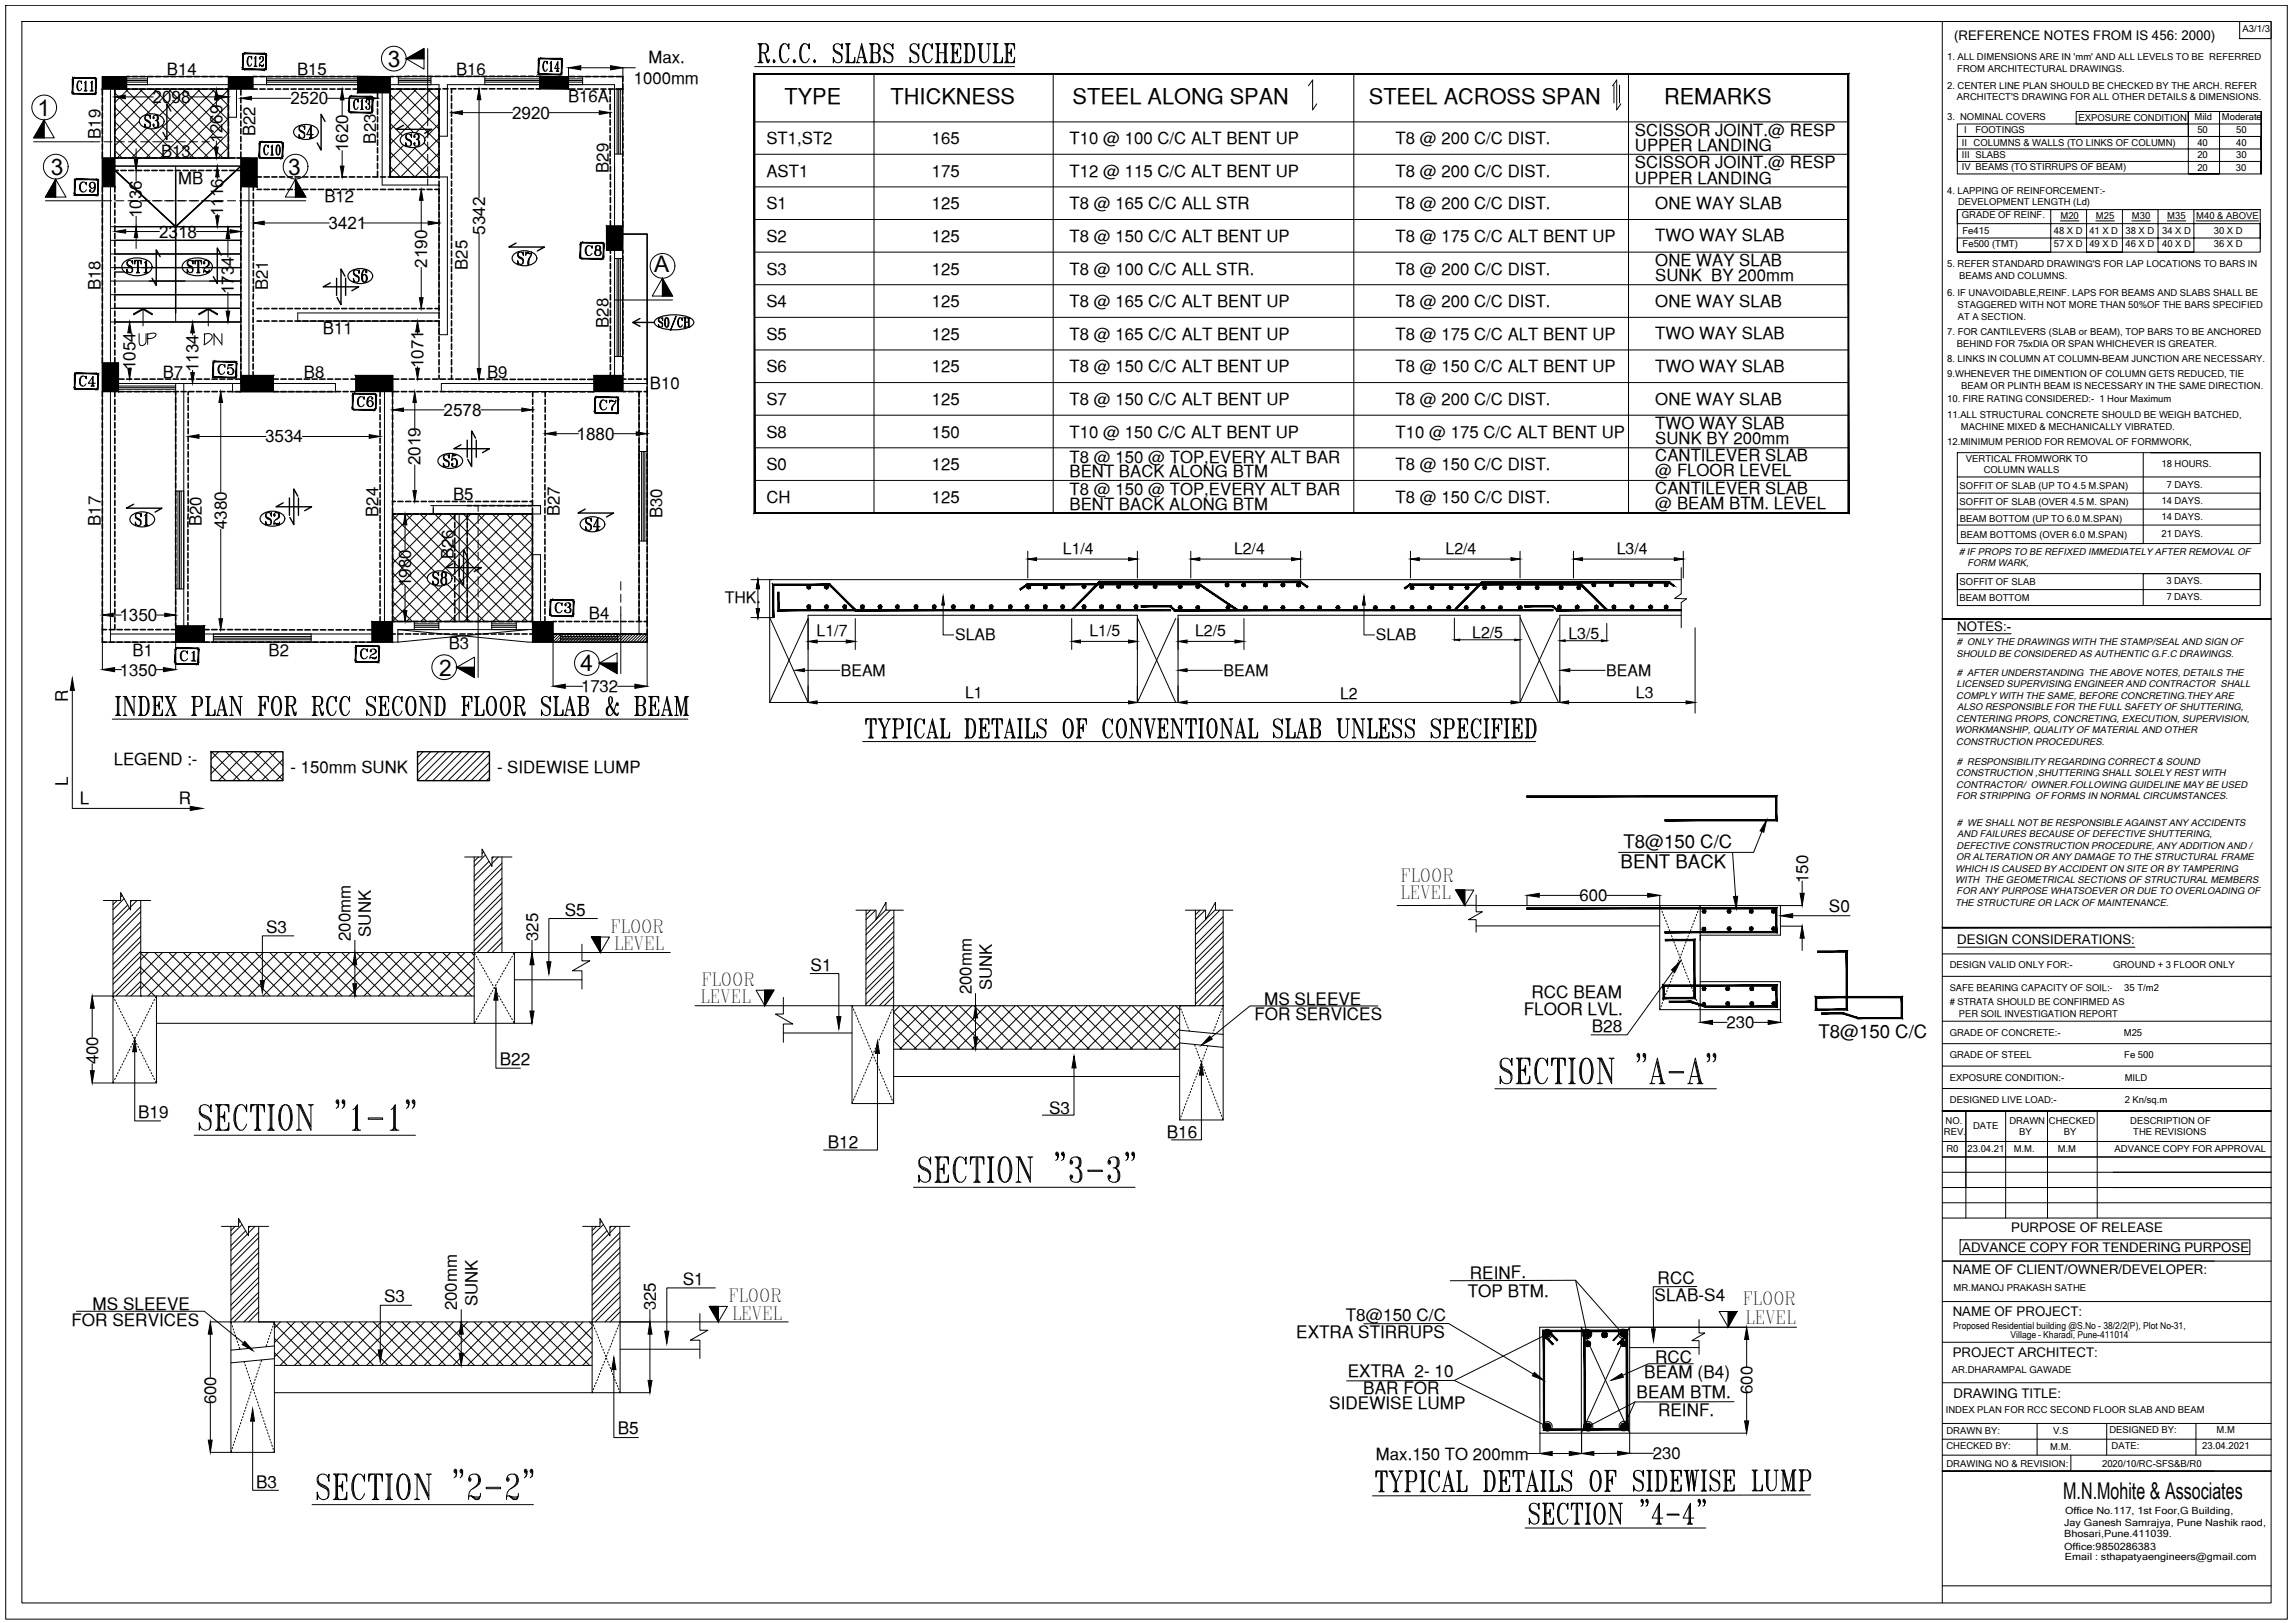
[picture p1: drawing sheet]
<svg xmlns="http://www.w3.org/2000/svg" width="420mm" height="297mm" viewBox="0 0 420 297" stroke-linecap="round" stroke-linejoin="round" font-family="sans-serif">
<defs><g id="words">
<g font-size="5.7">
<text x="25.4" y="24.7">S3</text>
<text x="93.5" y="49.7">S7</text>
<text x="24.3" y="64.6">UP</text>
<text x="80.1" y="86.8">S5</text>
<text x="47.3" y="97.4">S2</text>
<text x="105.8" y="98.4">S4</text>
<text x="78" y="108.3">S8</text>
</g>
<g font-size="5.3">
<text x="53.6" y="26.5">S4</text>
<text x="73" y="27.9">S3</text>
<text x="21.9" y="51.2">ST1</text>
<text x="33.2" y="51.2">ST2</text>
<text x="63.5" y="52.9">S6</text>
<text x="36" y="64.6">DN</text>
<text x="23.6" y="97.4">S1</text>
</g>
<g font-size="4.9">
<text x="46.9" y="29.6">C10</text>
<text x="13.4" y="36.3">C9</text>
<text x="105.8" y="48">C8</text>
<text x="13.4" y="72">C4</text>
<text x="38.8" y="69.8">C5</text>
<text x="64.2" y="75.5">C6</text>
<text x="108.7" y="76.2">C7</text>
<text x="100.5" y="113.2">C3</text>
<text x="31.7" y="122.1">C1</text>
<text x="64.9" y="121.7">C2</text>
</g>
<g font-size="4.2">
<text x="71" y="12.2">3</text>
<text x="6.8" y="21.2">1</text>
<text x="9.3" y="32">3</text>
<text x="52.7" y="32">3</text>
<text x="119.8" y="49.8">A</text>
<text x="80.4" y="123.7">2</text>
<text x="106.3" y="122.9">4</text>
<text x="377.7" y="274.3">M.N.Mohite &amp; Associates</text>
</g>
<g font-size="4">
<text x="143.6" y="19">TYPE</text>
<text x="163.1" y="19">THICKNESS</text>
<text x="196.4" y="19">STEEL ALONG SPAN</text>
<text x="250.6" y="19">STEEL ACROSS SPAN</text>
<text x="304.7" y="19">REMARKS</text>
</g>
<g font-size="3.4">
<text x="297.2" y="155.2">T8@150 C/C</text>
<text x="296.7" y="158.9">BENT BACK</text>
<text x="332.9" y="189.9">T8@150 C/C</text>
</g>
<g font-size="3.3">
<text x="256.4" y="161.3">FLOOR</text>
<text x="256.4" y="164.5">LEVEL</text>
<text x="111.8" y="170.7">FLOOR</text>
<text x="112.4" y="173.9">LEVEL</text>
<text x="128.3" y="183.6">LEVEL</text>
<text x="128.4" y="180.5">FLOOR</text>
<text x="133.4" y="238.3">FLOOR</text>
<text x="319.1" y="238.9">FLOOR</text>
<text x="134" y="241.5">LEVEL</text>
<text x="319.6" y="242.4">LEVEL</text>
</g>
<g font-size="3.1">
<text x="118.7" y="11.6">Max.</text>
<text x="30.6" y="13.8">B14</text>
<text x="54.4" y="13.7">B15</text>
<text x="83.5" y="13.7">B16</text>
<text x="116" y="15.4">1000mm</text>
<text x="27.9" y="18.8">2098</text>
<text x="53.2" y="19.1">2520</text>
<text x="93.8" y="21.7">2920</text>
<text x="104" y="18.7">B16A</text>
<text x="18.4" y="25.4" transform="rotate(-90 18.4 25.4)">B19</text>
<text x="29.5" y="28.7">B13</text>
<text x="40.7" y="26.2" transform="rotate(-90 40.7 26.2)">1269</text>
<text x="46.7" y="25" transform="rotate(-90 46.7 25)">B22</text>
<text x="63.7" y="27.9" transform="rotate(-90 63.7 27.9)">1620</text>
<text x="68.8" y="26.3" transform="rotate(-90 68.8 26.3)">B23</text>
<text x="140.3" y="26.4">ST1,ST2</text>
<text x="170.6" y="26.4">165</text>
<text x="195.8" y="26.4">T10 @ 100 C/C ALT BENT UP</text>
<text x="255.5" y="26.4">T8 @ 200 C/C DIST.</text>
<text x="299.3" y="24.8">SCISSOR JOINT.@ RESP</text>
<text x="299.3" y="27.7">UPPER LANDING</text>
<text x="32.6" y="33.6">MB</text>
<text x="111.4" y="31.6" transform="rotate(-90 111.4 31.6)">B29</text>
<text x="140.3" y="32.3">AST1</text>
<text x="170.6" y="32.3">175</text>
<text x="195.8" y="32.3">T12 @ 115 C/C ALT BENT UP</text>
<text x="255.5" y="32.3">T8 @ 200 C/C DIST.</text>
<text x="299.3" y="30.8">SCISSOR JOINT.@ RESP</text>
<text x="299.3" y="33.7">UPPER LANDING</text>
<text x="26" y="39.9" transform="rotate(-90 26 39.9)">1036</text>
<text x="40.9" y="39.5" transform="rotate(-90 40.9 39.5)">1116</text>
<text x="59.4" y="37">B12</text>
<text x="60.1" y="41.9">3421</text>
<text x="140.3" y="38.3">S1</text>
<text x="170.6" y="38.3">125</text>
<text x="195.8" y="38.3">T8 @ 165 C/C ALL STR</text>
<text x="255.5" y="38.3">T8 @ 200 C/C DIST.</text>
<text x="303.1" y="38.2">ONE WAY SLAB</text>
<text x="29.1" y="43.5">2318</text>
<text x="88.8" y="43" transform="rotate(-90 88.8 43)">5342</text>
<text x="140.3" y="44.3">S2</text>
<text x="170.6" y="44.3">125</text>
<text x="195.8" y="44.3">T8 @ 150 C/C ALT BENT UP</text>
<text x="255.5" y="44.3">T8 @ 175 C/C ALT BENT UP</text>
<text x="303.1" y="44.2">TWO WAY SLAB</text>
<text x="18.4" y="53.1" transform="rotate(-90 18.4 53.1)">B18</text>
<text x="42.8" y="53.8" transform="rotate(-90 42.8 53.8)">1734</text>
<text x="49.1" y="53.1" transform="rotate(-90 49.1 53.1)">B21</text>
<text x="78.2" y="49" transform="rotate(-90 78.2 49)">2190</text>
<text x="85.6" y="49.4" transform="rotate(-90 85.6 49.4)">B25</text>
<text x="140.3" y="50.2">S3</text>
<text x="170.6" y="50.2">125</text>
<text x="195.8" y="50.2">T8 @ 100 C/C ALL STR.</text>
<text x="255.5" y="50.2">T8 @ 200 C/C DIST.</text>
<text x="303.1" y="48.6">ONE WAY SLAB</text>
<text x="303.1" y="51.4">SUNK BY 200mm</text>
<text x="140.3" y="56.2">S4</text>
<text x="170.6" y="56.2">125</text>
<text x="195.8" y="56.2">T8 @ 165 C/C ALT BENT UP</text>
<text x="255.5" y="56.2">T8 @ 200 C/C DIST.</text>
<text x="303.1" y="56.1">ONE WAY SLAB</text>
<text x="59.1" y="61.2">B11</text>
<text x="111.4" y="60" transform="rotate(-90 111.4 60)">B28</text>
<text x="140.3" y="62.2">S5</text>
<text x="170.6" y="62.2">125</text>
<text x="195.8" y="62.2">T8 @ 165 C/C ALT BENT UP</text>
<text x="255.5" y="62.2">T8 @ 175 C/C ALT BENT UP</text>
<text x="303.1" y="62.1">TWO WAY SLAB</text>
<text x="24.8" y="67.7" transform="rotate(-90 24.8 67.7)">1054</text>
<text x="29.8" y="69.2">B7</text>
<text x="36.4" y="68.1" transform="rotate(-90 36.4 68.1)">1134</text>
<text x="55.7" y="69.2">B8</text>
<text x="77.5" y="67.4" transform="rotate(-90 77.5 67.4)">1071</text>
<text x="89.2" y="69.2">B9</text>
<text x="119" y="71.1">B10</text>
<text x="140.3" y="68.2">S6</text>
<text x="170.6" y="68.2">125</text>
<text x="195.8" y="68.2">T8 @ 150 C/C ALT BENT UP</text>
<text x="255.5" y="68.2">T8 @ 150 C/C ALT BENT UP</text>
<text x="303.1" y="68.1">TWO WAY SLAB</text>
<text x="81.2" y="76.1">2578</text>
<text x="140.3" y="74.1">S7</text>
<text x="170.6" y="74.1">125</text>
<text x="195.8" y="74.1">T8 @ 150 C/C ALT BENT UP</text>
<text x="255.5" y="74.1">T8 @ 200 C/C DIST.</text>
<text x="303.1" y="74">ONE WAY SLAB</text>
<text x="48.5" y="81">3534</text>
<text x="105.6" y="80.5">1880</text>
<text x="140.3" y="80.1">S8</text>
<text x="170.6" y="80.1">150</text>
<text x="195.8" y="80.1">T10 @ 150 C/C ALT BENT UP</text>
<text x="255.5" y="80.1">T10 @ 175 C/C ALT BENT UP</text>
<text x="303.1" y="78.6">TWO WAY SLAB</text>
<text x="303.1" y="81.3">SUNK BY 200mm</text>
<text x="77" y="85.2" transform="rotate(-90 77 85.2)">2019</text>
<text x="140.3" y="86.1">S0</text>
<text x="170.6" y="86.1">125</text>
<text x="195.8" y="84.7">T8 @ 150 @ TOP,EVERY ALT BAR</text>
<text x="195.8" y="87.3">BENT BACK ALONG BTM</text>
<text x="255.5" y="86.1">T8 @ 150 C/C DIST.</text>
<text x="303.1" y="84.5">CANTILEVER SLAB</text>
<text x="303.1" y="87.2">@ FLOOR LEVEL</text>
<text x="69.2" y="94.6" transform="rotate(-90 69.2 94.6)">B24</text>
<text x="83" y="91.5">B5</text>
<text x="102.4" y="94.5" transform="rotate(-90 102.4 94.5)">B27</text>
<text x="121.2" y="94.9" transform="rotate(-90 121.2 94.9)">B30</text>
<text x="140.3" y="92">CH</text>
<text x="170.6" y="92">125</text>
<text x="195.8" y="90.7">T8 @ 150 @ TOP,EVERY ALT BAR</text>
<text x="195.8" y="93.3">BENT BACK ALONG BTM</text>
<text x="255.5" y="92">T8 @ 150 C/C DIST.</text>
<text x="303.1" y="90.4">CANTILEVER SLAB</text>
<text x="303.1" y="93.2">@ BEAM BTM. LEVEL</text>
<text x="18.4" y="96.3" transform="rotate(-90 18.4 96.3)">B17</text>
<text x="36.9" y="96.4" transform="rotate(-90 36.9 96.4)">B20</text>
<text x="41.5" y="96.9" transform="rotate(-90 41.5 96.9)">4380</text>
<text x="75.3" y="107.5" transform="rotate(-90 75.3 107.5)">1980</text>
<text x="83" y="102.4" transform="rotate(-90 83 102.4)">B26</text>
<text x="21.9" y="113.6">1350</text>
<text x="107.8" y="113.4">B4</text>
<text x="82.2" y="118.7">B3</text>
<text x="22" y="123.7">1350</text>
<text x="24.3" y="120">B1</text>
<text x="49.2" y="120">B2</text>
<text x="12.4" y="128.4" transform="rotate(-90 12.4 128.4)">R</text>
<text x="106.4" y="126.7">1732</text>
<text x="12.4" y="143.8" transform="rotate(-90 12.4 143.8)">L</text>
<text x="20.8" y="140">LEGEND :-</text>
<text x="53.2" y="141.5">- 150mm SUNK</text>
<text x="91" y="141.5">- SIDEWISE LUMP</text>
<text x="14.6" y="147.2">L</text>
<text x="32.8" y="147.2">R</text>
<text x="331" y="161.6" transform="rotate(-90 331 161.6)">150</text>
<text x="103.4" y="167.6">S5</text>
<text x="289.2" y="164.9">600</text>
<text x="334.8" y="166.9">S0</text>
<text x="48.7" y="170.8">S3</text>
<text x="64.2" y="172.2" transform="rotate(-90 64.2 172.2)">200mm</text>
<text x="67.9" y="171.4" transform="rotate(-90 67.9 171.4)">SUNK</text>
<text x="98.5" y="172.2" transform="rotate(-90 98.5 172.2)">325</text>
<text x="148.4" y="177.6">S1</text>
<text x="177.8" y="181.9" transform="rotate(-90 177.8 181.9)">200mm</text>
<text x="181.6" y="181.2" transform="rotate(-90 181.6 181.2)">SUNK</text>
<text x="231.4" y="183.9">MS SLEEVE</text>
<text x="279" y="185.7">FLOOR LVL.</text>
<text x="280.4" y="182.6">RCC BEAM</text>
<text x="229.6" y="186.7">FOR SERVICES</text>
<text x="291.4" y="188.9">B28</text>
<text x="316.1" y="188.2">230</text>
<text x="18" y="194.8" transform="rotate(-90 18 194.8)">400</text>
<text x="91.5" y="194.9">B22</text>
<text x="192.1" y="203.8">S3</text>
<text x="25.3" y="204.6">B19</text>
<text x="213.6" y="208.4">B16</text>
<text x="151.5" y="210.1">B12</text>
<text x="17" y="239.7">MS SLEEVE</text>
<text x="70.3" y="238.4">S3</text>
<text x="83.6" y="239.8" transform="rotate(-90 83.6 239.8)">200mm</text>
<text x="87.4" y="239.1" transform="rotate(-90 87.4 239.1)">SUNK</text>
<text x="120.1" y="239.8" transform="rotate(-90 120.1 239.8)">325</text>
<text x="125" y="235.2">S1</text>
<text x="268.7" y="237.4">TOP BTM.</text>
<text x="269.1" y="234">REINF.</text>
<text x="302.9" y="238.1">SLAB-S4</text>
<text x="303.5" y="234.9">RCC</text>
<text x="13.1" y="242.7">FOR SERVICES</text>
<text x="237.3" y="244.9">EXTRA STIRRUPS</text>
<text x="246.4" y="241.7">T8@150 C/C</text>
<text x="303" y="249.5">RCC</text>
<text x="39.6" y="257" transform="rotate(-90 39.6 257)">600</text>
<text x="243.4" y="257.9">SIDEWISE LUMP</text>
<text x="246.7" y="252">EXTRA 2- 10</text>
<text x="249.6" y="255.1">BAR FOR</text>
<text x="299.6" y="255.9">BEAM BTM.</text>
<text x="301" y="252.3">BEAM (B4)</text>
<text x="320.8" y="255.1" transform="rotate(-90 320.8 255.1)">600</text>
<text x="113.1" y="262.5">B5</text>
<text x="303.6" y="259.2">REINF.</text>
<text x="251.9" y="267.2">Max.150 TO 200mm</text>
<text x="302.6" y="267.1">230</text>
<text x="46.9" y="272.2">B3</text>
</g>
<g font-size="2.9">
<text x="194.6" y="101.3">L1/4</text>
<text x="225.9" y="101.3">L2/4</text>
<text x="264.7" y="101.3">L2/4</text>
<text x="296" y="101.3">L3/4</text>
<text x="132.7" y="110.4">THK.</text>
<text x="149.5" y="116.4">L1/7</text>
<text x="174.9" y="117.2">SLAB</text>
<text x="199.5" y="116.4">L1/5</text>
<text x="218.8" y="116.4">L2/5</text>
<text x="251.9" y="117.2">SLAB</text>
<text x="269.5" y="116.8">L2/5</text>
<text x="287.1" y="116.9">L3/5</text>
<text x="154" y="123.7">BEAM</text>
<text x="224" y="123.7">BEAM</text>
<text x="294.1" y="123.7">BEAM</text>
<text x="176.7" y="127.8">L1</text>
<text x="245.3" y="127.8">L2</text>
<text x="299.5" y="127.7">L3</text>
</g>
<g font-size="2.4">
<text x="357.7" y="7.4">(REFERENCE NOTES FROM IS 456: 2000)</text>
<text x="358.3" y="115.5">NOTES:-</text>
<text x="358.3" y="172.8">DESIGN CONSIDERATIONS:</text>
<text x="368.2" y="225.5">PURPOSE OF RELEASE</text>
<text x="357.5" y="233.2">NAME OF CLIENT/OWNER/DEVELOPER:</text>
<text x="359.2" y="229.1">ADVANCE COPY FOR TENDERING PURPOSE</text>
<text x="357.5" y="240.9">NAME OF PROJECT:</text>
<text x="357.5" y="248.3">PROJECT ARCHITECT:</text>
<text x="357.7" y="255.9">DRAWING TITLE:</text>
</g>
<g font-size="1.8">
<text x="377.9" y="279.2">Jay Ganesh Samrajya, Pune Nashik raod,</text>
<text x="377.9" y="281.4">Bhosari,Pune.411039.</text>
<text x="378.1" y="277.1">Office No.117, 1st Foor,G Building,</text>
<text x="377.9" y="283.6">Office:9850286383</text>
<text x="378" y="285.6">Email : sthapatyaengineers@gmail.com</text>
</g>
<g font-size="1.7">
<text x="410.6" y="5.8">A3/1/3</text>
<text x="356.5" y="10.9">1. ALL DIMENSIONS ARE IN 'mm' AND ALL LEVELS TO BE REFERRED</text>
<text x="356.5" y="16.3">2. CENTER LINE PLAN SHOULD BE CHECKED BY THE ARCH. REFER</text>
<text x="358.3" y="13.1">FROM ARCHITECTURAL DRAWINGS.</text>
<text x="356.5" y="21.9">3. NOMINAL COVERS</text>
<text x="358.2" y="18.3">ARCHITECT'S DRAWING FOR ALL OTHER DETAILS &amp; DIMENSIONS.</text>
<text x="380.5" y="22.1">EXPOSURE CONDITION</text>
<text x="401.8" y="21.9">Mild</text>
<text x="406.8" y="21.9">Moderate</text>
<text x="359.2" y="26.7">II COLUMNS &amp; WALLS (TO LINKS OF COLUMN)</text>
<text x="359.2" y="28.9">III SLABS</text>
<text x="359.6" y="24.4">I</text>
<text x="361.6" y="24.4">FOOTINGS</text>
<text x="402.3" y="24.4">50</text>
<text x="402.3" y="26.7">40</text>
<text x="402.3" y="28.9">20</text>
<text x="409.4" y="24.4">50</text>
<text x="409.4" y="26.7">40</text>
<text x="409.4" y="28.9">30</text>
<text x="356.5" y="35.6">4. LAPPING OF REINFORCEMENT:-</text>
<text x="359.2" y="31.2">IV BEAMS (TO STIRRUPS OF BEAM)</text>
<text x="402.3" y="31.3">20</text>
<text x="409.3" y="31.3">30</text>
<text x="358.5" y="37.5">DEVELOPMENT LENGTH (Ld)</text>
<text x="359.2" y="39.9">GRADE OF REINF.</text>
<text x="377.2" y="40.1">M20</text>
<text x="383.7" y="40.1">M25</text>
<text x="390.3" y="40.1">M30</text>
<text x="396.8" y="40">M35</text>
<text x="402.1" y="40">M40 &amp; ABOVE</text>
<text x="359.3" y="42.9">Fe415</text>
<text x="359.3" y="45.2">Fe500 (TMT)</text>
<text x="376" y="42.9">48 X D</text>
<text x="376" y="45.2">57 X D</text>
<text x="382.5" y="42.9">41 X D</text>
<text x="382.5" y="45.2">49 X D</text>
<text x="389.1" y="42.9">38 X D</text>
<text x="389.1" y="45.2">46 X D</text>
<text x="395.8" y="42.9">34 X D</text>
<text x="395.8" y="45.2">40 X D</text>
<text x="405.3" y="42.8">30 X D</text>
<text x="405.3" y="45.1">36 X D</text>
<text x="356.5" y="48.9">5. REFER STANDARD DRAWING'S FOR LAP LOCATIONS TO BARS IN</text>
<text x="358.7" y="51.1">BEAMS AND COLUMNS.</text>
<text x="356.5" y="54.2">6. IF UNAVOIDABLE,REINF. LAPS FOR BEAMS AND SLABS SHALL BE</text>
<text x="358.4" y="56.4">STAGGERED WITH NOT MORE THAN 50%OF THE BARS SPECIFIED</text>
<text x="358.4" y="58.6">AT A SECTION.</text>
<text x="356.5" y="61.3">7. FOR CANTILEVERS (SLAB or BEAM), TOP BARS TO BE ANCHORED</text>
<text x="358.2" y="63.5">BEHIND FOR 75xDIA OR SPAN WHICHEVER IS GREATER.</text>
<text x="356.5" y="66.3">8. LINKS IN COLUMN AT COLUMN-BEAM JUNCTION ARE NECESSARY.</text>
<text x="356.5" y="69">9.WHENEVER THE DIMENTION OF COLUMN GETS REDUCED, TIE</text>
<text x="359.1" y="71.2">BEAM OR PLINTH BEAM IS NECESSARY IN THE SAME DIRECTION.</text>
<text x="356.5" y="73.7">10. FIRE RATING CONSIDERED:- 1 Hour Maximum</text>
<text x="356.5" y="76.6">11.ALL STRUCTURAL CONCRETE SHOULD BE WEIGH BATCHED,</text>
<text x="356.5" y="81.5">12.MINIMUM PERIOD FOR REMOVAL OF FORMWORK,</text>
<text x="359" y="78.8">MACHINE MIXED &amp; MECHANICALLY VIBRATED.</text>
<text x="358.8" y="89.4">SOFFIT OF SLAB (UP TO 4.5 M.SPAN)</text>
<text x="359.9" y="84.6">VERTICAL FROMWORK TO</text>
<text x="363.2" y="86.5">COLUMN WALLS</text>
<text x="395.7" y="85.6">18 HOURS.</text>
<text x="396.6" y="89.3">7 DAYS.</text>
<text x="358.8" y="92.4">SOFFIT OF SLAB (OVER 4.5 M. SPAN)</text>
<text x="358.8" y="95.5">BEAM BOTTOM (UP TO 6.0 M.SPAN)</text>
<text x="395.7" y="92.2">14 DAYS.</text>
<text x="395.7" y="95.2">14 DAYS.</text>
<text x="358.7" y="101.5"># IF PROPS TO BE REFIXED IMMEDIATELY AFTER REMOVAL OF</text>
<text x="358.9" y="98.5">BEAM BOTTOMS (OVER 6.0 M.SPAN)</text>
<text x="395.7" y="98.3">21 DAYS.</text>
<text x="358.8" y="107.1">SOFFIT OF SLAB</text>
<text x="360.2" y="103.6">FORM WARK,</text>
<text x="396.6" y="106.9">3 DAYS.</text>
<text x="358.8" y="110">BEAM BOTTOM</text>
<text x="396.6" y="109.9">7 DAYS.</text>
<text x="358.3" y="118.1"># ONLY THE DRAWINGS WITH THE STAMP/SEAL AND SIGN OF</text>
<text x="358.2" y="120.2">SHOULD BE CONSIDERED AS AUTHENTIC G.F.C DRAWINGS.</text>
<text x="358.2" y="125.8">LICENSED SUPERVISING ENGINEER AND CONTRACTOR SHALL</text>
<text x="358.3" y="123.7"># AFTER UNDERSTANDING THE ABOVE NOTES, DETAILS THE</text>
<text x="358.1" y="127.9">COMPLY WITH THE SAME, BEFORE CONCRETING.THEY ARE</text>
<text x="358.3" y="130">ALSO RESPONSIBLE FOR THE FULL SAFETY OF SHUTTERING,</text>
<text x="358" y="134.2">WORKMANSHIP, QUALITY OF MATERIAL AND OTHER</text>
<text x="358.1" y="132.1">CENTERING PROPS, CONCRETING, EXECUTION, SUPERVISION,</text>
<text x="358.1" y="136.3">CONSTRUCTION PROCEDURES.</text>
<text x="358.1" y="142.1">CONSTRUCTION ,SHUTTERING SHALL SOLELY REST WITH</text>
<text x="358.3" y="140"># RESPONSIBILITY REGARDING CORRECT &amp; SOUND</text>
<text x="358.1" y="144.2">CONTRACTOR/ OWNER.FOLLOWING GUIDELINE MAY BE USED</text>
<text x="358.2" y="146.3">FOR STRIPPING OF FORMS IN NORMAL CIRCUMSTANCES.</text>
<text x="358.2" y="155.3">DEFECTIVE CONSTRUCTION PROCEDURE, ANY ADDITION AND /</text>
<text x="358.3" y="151.1"># WE SHALL NOT BE RESPONSIBLE AGAINST ANY ACCIDENTS</text>
<text x="358.3" y="153.2">AND FAILURES BECAUSE OF DEFECTIVE SHUTTERING,</text>
<text x="358" y="159.5">WHICH IS CAUSED BY ACCIDENT ON SITE OR BY TAMPERING</text>
<text x="358" y="161.6">WITH THE GEOMETRICAL SECTIONS OF STRUCTURAL MEMBERS</text>
<text x="358.1" y="157.4">OR ALTERATION OR ANY DAMAGE TO THE STRUCTURAL FRAME</text>
<text x="357.9" y="165.8">THE STRUCTURE OR LACK OF MAINTENANCE.</text>
<text x="358.2" y="163.7">FOR ANY PURPOSE WHATSOEVER OR DUE TO OVERLOADING OF</text>
<text x="356.9" y="177.2">DESIGN VALID ONLY FOR:-</text>
<text x="386.9" y="177.2">GROUND + 3 FLOOR ONLY</text>
<text x="356.9" y="181.4">SAFE BEARING CAPACITY OF SOIL:-</text>
<text x="356.9" y="184"># STRATA SHOULD BE CONFIRMED AS</text>
<text x="388.9" y="181.4">35 T/m2</text>
<text x="356.9" y="189.6">GRADE OF CONCRETE:-</text>
<text x="358.6" y="186.1">PER SOIL INVESTIGATION REPORT</text>
<text x="388.8" y="189.6">M25</text>
<text x="356.9" y="193.7">GRADE OF STEEL</text>
<text x="357" y="197.8">EXPOSURE CONDITION:-</text>
<text x="388.9" y="193.7">Fe 500</text>
<text x="389" y="197.8">MILD</text>
<text x="357" y="201.9">DESIGNED LIVE LOAD:-</text>
<text x="389" y="201.9">2 Kn/sq.m</text>
<text x="355.9" y="207.7">REV.</text>
<text x="356.2" y="205.7">NO.</text>
<text x="361.2" y="206.7">DATE</text>
<text x="367.9" y="205.7">DRAWN</text>
<text x="369.7" y="207.7">BY</text>
<text x="375.1" y="205.7">CHECKED</text>
<text x="377.8" y="207.7">BY</text>
<text x="390" y="205.7">DESCRIPTION OF</text>
<text x="390.6" y="207.7">THE REVISIONS</text>
<text x="356.3" y="210.8">R0</text>
<text x="360.2" y="210.8">23.04.21</text>
<text x="368.7" y="210.8">M.M.</text>
<text x="376.7" y="210.8">M.M</text>
<text x="387.1" y="210.8">ADVANCE COPY FOR APPROVAL</text>
<text x="357.7" y="236.3">MR.MANOJ PRAKASH SATHE</text>
<text x="357.6" y="243.2">Proposed Residential building @S.No - 38/2/2(P), Plot No-31,</text>
<text x="368.1" y="244.9">Village – Kharadi, Pune-411014</text>
<text x="357.4" y="251.2">AR.DHARAMPAL GAWADE</text>
<text x="356.2" y="258.6">INDEX PLAN FOR RCC SECOND FLOOR SLAB AND BEAM</text>
<text x="356.3" y="262.5">DRAWN BY:</text>
<text x="375.9" y="262.4">V.S</text>
<text x="386.2" y="262.3">DESIGNED BY:</text>
<text x="405.8" y="262.3">M.M</text>
<text x="356.3" y="268.4">DRAWING NO &amp; REVISION:</text>
<text x="356.3" y="265.3">CHECKED BY:</text>
<text x="375.4" y="265.3">M.M.</text>
<text x="384.8" y="268.5">2020/10/RC-SFS&amp;B/R0</text>
<text x="386.6" y="265.3">DATE:</text>
<text x="403.2" y="265.3">23.04.2021</text>
</g>
</g></defs>
<!-- layer: SEC_ARCH -->
<g fill="none" stroke="#000" stroke-width=".18">
<path d="M18.7 14v103.5h54.1M20.2 14v14.9h25.4M20.2 15.5h21.6v6h1.5v-6h26.7v18.4h10.4v23.4h-25.9v1.5h25.9v2.5h1.5v-28.9h-10.5v-16.9h9v9.4h1.5v-9.4h30.6v25.9M21 15.5v-1.5h93v57.7M21 14.7h6M21 14.4h6M21 15h6M27 14v1.5M48.8 14.7h17.9M48.8 14.4h17.9M48.8 15h17.9M48.8 14v1.5"/>
<path d="M66.7 14v1.5M72.9 14.7h6M72.9 14.4h6M72.9 15h6M72.9 14v1.5M78.9 14v1.5M88.8 14.7h17.9M88.8 14.4h17.9M88.8 15h17.9M88.8 14v1.5M106.7 14v1.5M112.5 16.3h1.5"/>
<path d="M113 16.3v11.9M113.3 16.3v11.9M113.6 16.3v11.9M20.2 30.4v87.1M20.2 30.4h23.9M20.2 30.4l12 11.1 11.9-11.1M32.2 30.4v28.5M44.1 30.4v39.8M45.6 30.4v41.3M112.5 28.2h1.5M20.2 41.5h23.9M20.2 44h23.9"/>
<path d="M20.2 46.5h23.9M20.2 49h23.9M20.2 51.4h23.9M20.2 53.9h23.9M20.2 58.9h23.9M20.2 56.4h23.9M24.4 57.4l1.8-1 1.7 1-.1 .2-1.6-1-1.7 1zM26.2 56.6v3M36.4 57.4l1.7-1 1.8 1-.1 .2-1.7-1-1.7 1zM38.1 56.6v3M112.5 42.8v27.4M112.5 47.3h1.5"/>
<path d="M113 47.3v17.9M113.3 47.3v17.9M113.6 47.3v17.9M114 42.8h4.5v74.7h-21.8l-23.9-2.3M18.7 71.7h13.5M20.2 70.2h41.2v1.5h-18.8v-1.5M20.2 71h12M20.2 70.7h12M20.2 71.2h12M32.2 70.2v47.3M33.6 70.2v45.8h36.8v-45.8h1.5v43.5h12.2v-19.6h-4.8v-1.6M112.5 65.2h1.5"/>
<path d="M118.5 70.2h-37.7v1.5l36.2-.1v44.5l-18-.1v-14.5h-1.5v12.2h-12v-19.6h13.5v-1.6h-20.1M32.2 89.9h1.4M32.6 89.9v17.9M32.9 89.9v17.9M33.2 89.9v17.9M117 82.6h1.5M117 99h1.5M117.5 82.6v16.4M117.8 82.6v16.4M118.1 82.6v16.4M20.2 116h12M32.2 107.8h1.4"/>
<path d="M39.1 116v1.5M39.1 116.8h17.9M39.1 116.5h17.9M39.1 117.1h17.9M57 116v1.5M72.8 115.2h26.2M72.8 115.2v2.3M75.8 114.5h4.5M75.8 114.2h4.5M75.8 114.8h4.5M75.8 113.7v1.5M80.3 113.7v1.5"/>
<path d="M90 113.7v1.5M90 114.5h4.5M90 114.2h4.5M90 114.8h4.5M94.5 113.7v1.5M96.7 115.2l-23.9 2.3M102.6 116.8h10.5M102.6 116.5h10.5M102.6 117.1h10.5M102.6 116.1h10.5v1.5h-10.5z"/>
</g>
<!-- layer: SEC_  DIMENSION -->
<g fill="none" stroke="#000" stroke-width=".18">
<path d="M104.1 12.4v1.6M106.3 12.4h5.5M116.3 12.4h-2.3v1.6M18.7 117.5v5.1M101.2 117.5v8.1M118.5 117.5v8.1M137.5 106.1h3.8M137.5 113h3.8M138.8 107.7v3.7M149.6 117.4h5.3M156.6 113.2v5.7M172.7 110.7v5.5h1.9"/>
<path d="M188.2 100.9v4.9M189.8 102.3h16.8M196.2 113.2v5.7M197.8 117.4h8.8M208.2 100.9v4.9M217.3 117.4h8.8M218 100.9v4.9M219.7 102.3h16.8M227.7 113.2v5.7M238.1 100.9v4.9M249.7 110.7v5.5h2M258.2 100.9v4.9"/>
<path d="M259.8 102.3h16.8M278.3 100.9v4.9M288.1 100.9v4.9M289.7 102.3h16.8M308.2 100.9v4.9M310.3 114.9v15.6M13.2 126.4v21.6h21.6M21 122.6h1.3M28.6 122.6h1.3M103.5 125.6h3.2M113.1 125.6h3.1M147.3 122.7h6.4"/>
<path d="M149.6 128.6h57M217.3 122.7h6.5M217.3 128.6h59.3M287.2 128.6h21.5M287.4 122.7h6.5M296.3 156h20.9l.5 8M322.6 152.2l-1.6 3.8h-3.8M53.8 171.3h-5.8v8.2M65 174.3h.1M65 172.1v2.2M65 176.6v3.4M97.4 172.1v2.2h-3.3"/>
<path d="M97.4 176.6v8.4M109.4 168.1h-8.9v7.9M148.3 178.2h5.3v7.9M279.6 163.8v1.9M281.8 163.9h7.5M294.2 163.9h7.5M303.9 163.8v1.9M306.3 177.7l-8.4 11.7h-6.6M326 169.5h3.9M326 165.7h3.9M328.2 167.6h10.5M329.9 161.2v2.3"/>
<path d="M329.9 171.7v2.2M16.9 198.2h3.8M16.9 182.3h3.8M16.9 184.5v5.3M16.9 194.7v1.3M24.7 192.5v12.6h4.7M65 182.3h.1M90.8 183v12.5h4.5M94.2 187.3h3.2M160.6 192.8v17.7h-9.8M178.6 192h.1M178.6 184.1h.1"/>
<path d="M178.6 181.8v2.3M178.6 186.3v3.5M196.6 195.5v8.6h-5.8M219.9 196.8v11.8h-5.4M252.3 184.1h-23.5l-7.1 5.8M311.3 184.8v2.3M313.5 187.1h2.7M321 187.1h2.7M326 184.8v2.3M14 240h23.4l7.2 5.8M75.4 238.9h-5.8v8.2M84.4 239.7v2.2"/>
<path d="M119 239.7v2.2h-5.5M131 235.7h-8.9v7.9M310.6 235.5h-7.9v7.7M38.5 241.9h3.8M38.5 244.2v7.9M38.5 256.9v6.7M84.4 249.9h.1M84.4 241.9h.1M84.4 244.2v3.5M112.4 250.7v12.4h4.5M113.5 254.9h5.5M119 244.2v8.4"/>
<path d="M249.7 242.3l15.5-.1 15.5 9.3M298.4 242.9h21.4M310 249.6h-8.2l-4.8 2.1M319.8 245.2v5M319.8 255v5.1M38.5 265.8h3.8M46.3 260.1v12.7h4.7M281.9 262.3v3.7h-2.2M284.2 266h3.1M289.5 262.3v3.7M296.1 266h-4.3M319.8 262.3h-21.4v3.7h4.3"/>
</g>
<g fill="#000" stroke="#000" stroke-width=".18">
<path d="M104.1 12.4l2.2-.4v.8zM111.8 12l2.2 .4-2.2 .4zM147.9 117.4l1.7-.3v.6zM154.9 117.1l1.7 .3-1.7 .3zM172.7 109.1l.2 1.6h-.5zM188.2 102.3l1.6-.2v.5zM196.2 117.4l1.6-.3v.6zM206.6 102.1l1.6 .2-1.6 .3zM215.7 117.4l1.6-.3v.6zM218 102.3l1.7-.2v.5zM226.1 117.1l1.6 .3-1.6 .3zM236.5 102.1l1.6 .2-1.6 .3z"/>
<path d="M249.7 109.1l.3 1.6h-.6zM258.2 102.3l1.6-.2v.5zM276.6 102.1l1.7 .2-1.7 .3zM288.1 102.3l1.6-.2v.5zM306.5 102.1l1.7 .2-1.7 .3zM13.2 124.1l.4 2.3h-.7zM18.7 122.6l2.3-.4v.7zM29.9 122.2l2.3 .4-2.3 .3zM101.2 125.6l2.3-.4v.8zM116.2 125.2l2.3 .4-2.3 .4zM145.6 122.7l1.7-.3v.5zM147.9 128.6l1.7-.3v.5z"/>
<path d="M206.6 128.3l1.6 .3-1.6 .2zM215.7 122.7l1.6-.3v.5zM215.7 128.6l1.6-.3v.5zM276.6 128.3l1.7 .3-1.7 .2zM285.6 128.6l1.6-.3v.5zM285.7 122.7l1.7-.3v.5zM308.7 128.3l1.6 .3-1.6 .2zM34.8 147.6l2.3 .4-2.3 .3zM323.4 150.1l-.5 2.2-.7-.2zM47.7 179.5h.7l-.4 2.2zM65 174.3l.3 2.3h-.7zM97.4 174.3l.4 2.3h-.8z"/>
<path d="M100.1 176h.8l-.4 2.3zM279.6 163.9l2.2-.4v.7zM301.7 163.5l2.2 .4-2.2 .3zM306 177.5l1.6-1.6-1 2.1zM317.4 164.1l.7-.1-.2 2.3zM326 167.6l2.2-.4v.8zM329.9 169.5l.4 2.2h-.7zM329.6 163.5h.7l-.4 2.2zM16.5 196h.8l-.4 2.2zM16.9 182.3l.4 2.2h-.8zM24.7 190.2l.3 2.3h-.7zM64.6 180h.7l-.3 2.3z"/>
<path d="M90.8 180.8l.4 2.2h-.8zM97 185h.8l-.4 2.3zM153.2 186.1h.8l-.4 2.2zM160.6 190.5l.4 2.3h-.7zM178.3 189.8h.7l-.4 2.2zM178.6 184.1l.4 2.2h-.7zM196.6 193.3l.4 2.2h-.8zM219.9 194.5l.4 2.3h-.7zM221.5 189.6l.4 .6-2 1.1zM311.3 187.1l2.2-.4v.8zM323.7 186.7l2.3 .4-2.3 .4zM38.5 241.9l.3 2.3h-.7z"/>
<path d="M44.8 245.5l1.5 1.7-1.9-1.1zM69.2 247.1h.8l-.4 2.2zM84.1 247.7h.7l-.4 2.2zM84.4 241.9l.4 2.3h-.7zM112.4 248.4l.4 2.3h-.8zM118.6 252.6h.8l-.4 2.3zM119 241.9l.4 2.3h-.8zM121.7 243.6h.8l-.4 2.3zM280.9 251.2l1.7 1.4-2.1-.8zM295 252.6l1.9-1.2 .3 .7zM302.3 243.2h.8l-.4 2.2zM319.8 242.9l.4 2.3h-.8z"/>
<path d="M38.1 263.6h.7l-.3 2.2zM46.3 257.9l.3 2.2h-.7zM281.9 266l2.3-.4v.8zM287.3 265.6l2.2 .4-2.2 .4zM289.5 266l2.3-.4v.8zM296.1 265.6l2.3 .4-2.3 .4zM319.4 260.1h.8l-.4 2.2z"/>
<path d="M138.8 106.1l.2 1.6h-.5zM138.8 106.1l.2 1.6h-.5z"/>
<path d="M138.5 111.4l.3 1.6 .2-1.6zM138.5 111.4l.3 1.6 .2-1.6z"/>
</g>
<!-- layer: SEC_COLFIL -->
<g fill="#000" stroke="#000" stroke-width=".18">
<path d="M18.7 16.3l4.5-2.3v2.3zM18.7 14v2.3l4.5-2.3z"/>
<path d="M41.8 16.3l4.5-2.3v2.3zM41.8 14v2.3l4.5-2.3z"/>
<path d="M65.5 17l5.9-3v3zM65.5 14v3l5.9-3z"/>
<path d="M98.8 16.3l5.3-2.3v2.3zM98.8 14v2.3l5.3-2.3z"/>
<path d="M18.7 28.9h2.3v5.3zM18.7 28.9v5.3h2.3z"/>
<path d="M44.1 28.9h3v5.3zM44.1 28.9v5.3h3z"/>
<path d="M111 41.4h3v4.4zM111 41.4v4.4h3z"/>
<path d="M18.7 66.4h3v5.3zM18.7 66.4v5.3h3z"/>
<path d="M44.1 68.7h6l-6 3zM44.1 71.7h6v-3z"/>
<path d="M65.1 68.7l6.8 3h-6.8zM65.1 68.7l6.8 3v-3z"/>
<path d="M108.7 71.7l5.3-3v3zM108.7 68.7v3l5.3-3z"/>
<path d="M32.2 114.6h5.2l-5.2 2.9zM32.2 117.5h5.2v-2.9z"/>
<path d="M68.1 113.7l3.8 3.8h-3.8zM68.1 113.7l3.8 3.8v-3.8z"/>
<path d="M97.5 113.7l3.7 3.8h-3.7zM97.5 113.7l3.7 3.8v-3.8z"/>
</g>
<!-- layer: SEC_COLUMN -->
<g fill="none" stroke="#000" stroke-width=".18">
<path d="M18.7 14h4.5v2.3h-4.5v-2.3l4.5 2.3M20.9 17.7h.1M22.9 17.7h5.2M23.2 14l-4.5 2.3M34.7 17.7h5.1M39.6 16.3h.1M39.6 18.3v1M41.8 14h4.5v2.3h-4.5v-2.3l4.5 2.3M41.8 17.7h.1M44.1 18h.1M46 18h7.2M46.3 14l-4.5 2.3"/>
<path d="M60 18h7.1M62.6 16.3h.1M62.6 18.3v2.8M65.5 14h5.9v3h-5.9v-3l5.9 3M69.1 18h.1M71.4 14l-5.9 3M87.7 16.3h.1M87.7 18.2v18M98.8 14h5.3v2.3h-5.3v-2.3l5.3 2.3M104.1 14l-5.3 2.3M18.7 28.9l2.3 5.3M21 28.9l-2.3 5.3h2.3v-5.3h-2.3v5.3"/>
<path d="M24.9 31.2h.1M24.9 27.2v2M24.9 31.2v1.9M24.9 39.6v1.9M39.6 28.9h.1M39.6 25.8v1.1M39.8 30.4h.1M39.8 32.4v.3M39.8 39.2v.3M44.1 28.9l3 5.3M47.1 28.9l-3 5.3h3v-5.3h-3v5.3M62.6 32.4h.1"/>
<path d="M62.6 27.6v2.8M77.1 34.7h.1M77.1 36.7v5.5M82.7 20.6h.1M84.7 20.6h9.1M100.6 20.6h9.1M111.7 20.6h.1M21 42.4h.1M23 42.4h6.2M24.9 41.5h.1M24.9 43.5v2M35.9 42.4h6.2"/>
<path d="M39.8 41.5h.1M41.7 41.7h.1M41.7 43.6v3.5M41.7 53.5v3.4M44.1 42.4h.1M46.4 40.8h.1M48.4 40.8h11.9M66.5 40.8h11.9M76.4 58.8h.1M77.1 56.5h.1M77.1 48.9v5.6M80.4 40.8h.1"/>
<path d="M87.7 42.8v24.6M111 41.4l3 4.4M114 41.4l-3 4.4h3v-4.4h-3v4.4M18.7 66.4l3 5.3M21.7 66.4l-3 5.3h3v-5.3h-3v5.3M23.7 69.4h.1M23.7 67.4h.1M34.4 79.9h.1M35.2 70.2h.1M35.2 67.8v.4M36.4 79.9h12.3M40.4 71.7h.1"/>
<path d="M40.4 73.7v16.4M44.1 68.7l6 3v-3h-6v3h6M50.1 68.7l-6 3M55.4 79.9h12.2M65.1 68.7l6.8 3M69.6 79.9h.1M71.9 75h.1M71.9 68.7v3h-6.8v-3h6.8l-6.8 3M73.9 75h7.4M75.9 71.7h.1M75.9 73.7v4.7M76.4 69.4h.1"/>
<path d="M76.4 60.7v.3M76.4 67.1v.3M87.7 69.4h.1M88 75h7.5M97.5 75h.1M99.8 79.4h.1M101.8 79.4h4.1M108.7 68.7h5.3v3h-5.3v-3l5.3 3M112.4 79.4h4.1M114 68.7l-5.3 3M118.5 79.4h.1M40.4 96.9v16.3"/>
<path d="M74.2 94.1h.1M74.2 96.1v4.6M75.9 91.8h.1M75.9 85.1v4.7M18.7 112.5v.1M20.7 112.6h1.5M28.7 112.6h1.5M32.2 114.6l5.2 2.9v-2.9h-5.2v2.9h5.2M32.2 112.5v.1M37.4 114.6l-5.2 2.9M40.4 115.2h.1M68.1 113.7l3.8 3.8"/>
<path d="M71.9 113.7v3.8h-3.8v-3.8h3.8l-3.8 3.8M74.2 113.7h.1M74.2 107.1v4.7M97.5 113.7l3.7 3.8M101.2 113.7v3.8h-3.7v-3.8h3.7l-3.7 3.8"/>
</g>
<!-- layer: SEC_col text -->
<g fill="#000" stroke="#000" stroke-width=".18">
<path d="M13.3 14.3l-.1 .3h.2zM13.3 14.3l.1 .3zM13.3 14.3l.1 .1 .2-.2zM13.6 14.2l-.2 .2z"/>
<path d="M13.2 14.6h.2l-.2 2.3zM13.4 14.6l-.2 2.3h.2z"/>
<path d="M13.3 17.1l.3 .1v-.1zM13.3 17.1h.3zM13.2 16.9l.1 .2h.1zM13.2 16.9l.2 .2z"/>
<path d="M13.6 17.1l3.7 .1h-3.7zM13.6 17.1l3.7 .1v-.1z"/>
<path d="M17.3 14.2v.2l.2-.1zM17.3 14.4l.2-.1-.1 .1zM17.5 14.3l-.1 .1 .2 .2zM17.4 14.4l.2 .2z"/>
<path d="M13.6 14.2h3.7v.2zM13.6 14.2v.2h3.7z"/>
<path d="M17.5 16.9v.2l.1-.2zM17.5 16.9v.2zM17.3 17.2l.2-.1h-.1zM17.3 17.1h.1l-.1 .1z"/>
<path d="M17.6 14.6v2.3h-.1zM17.5 14.6v2.3l.1-2.3z"/>
<path d="M44.5 9.9l-.1 .2h.1zM44.5 9.9h.1l-.1 .2zM44.5 9.9h.1l.1-.2zM44.7 9.7l-.1 .2z"/>
<path d="M44.4 10.1h.1l-.1 2.3zM44.5 10.1l-.1 2.3h.1z"/>
<path d="M44.5 12.7l.2 .1v-.2zM44.5 12.7l.2-.1zM44.4 12.4l.1 .3 .1-.1zM44.4 12.4l.2 .2z"/>
<path d="M44.7 12.6l3.8 .2h-3.8zM44.7 12.6l3.8 .2v-.2z"/>
<path d="M48.5 9.7v.2h.2zM48.5 9.9h.2zM48.6 9.9l.2 .2-.1-.2zM48.6 9.9l.2 .2z"/>
<path d="M44.7 9.7h3.8v.2zM44.7 9.7v.2h3.8z"/>
<path d="M48.6 12.4l.1 .3 .1-.3zM48.6 12.4l.1 .3zM48.6 12.6l-.1 .2 .2-.1zM48.5 12.6h.1l-.1 .2z"/>
<path d="M48.8 10.1v2.3h-.2zM48.6 10.1v2.3l.2-2.3z"/>
<path d="M64 17.7l-.1 .2h.1zM64 17.7v.2zM64 17.7l.1 .1 .1-.2zM64.2 17.6l-.1 .2z"/>
<path d="M63.9 17.9h.1l-.1 2.4zM64 17.9l-.1 2.4h.1z"/>
<path d="M67.9 17.6v.1h.2zM67.9 17.7h.2zM68.1 17.8l.2 .1-.2-.2zM68.1 17.8l.2 .1z"/>
<path d="M64.2 17.6h3.7v.1zM64.2 17.6v.1h3.7z"/>
<path d="M98.6 10.8l-.1 .2h.2zM98.6 10.8h.1v.2zM98.6 10.8h.1l.2-.1zM98.9 10.7l-.2 .1z"/>
<path d="M98.5 11h.2l-.2 2.3zM98.7 11l-.2 2.3h.2z"/>
<path d="M98.6 13.6l.3 .1v-.2zM98.6 13.6l.3-.1zM98.5 13.3l.1 .3 .1-.1zM98.5 13.3l.2 .2z"/>
<path d="M98.9 13.5l3.7 .2h-3.7zM98.9 13.5l3.7 .2v-.2z"/>
<path d="M102.6 10.7v.1h.2zM102.6 10.8h.2zM102.7 10.8l.2 .2-.1-.2zM102.7 10.8l.2 .2z"/>
<path d="M98.9 10.7h3.7v.1zM98.9 10.7v.1h3.7z"/>
<path d="M102.8 13.3v.3l.1-.3zM102.8 13.3v.3zM102.7 13.5l-.1 .2 .2-.1zM102.6 13.5h.1l-.1 .2z"/>
<path d="M102.9 11v2.3h-.1zM102.8 11v2.3l.1-2.3z"/>
<path d="M64 20.5l.2 .2v-.2zM64.1 20.4l.1 .1h-.2zM63.9 20.3l.1 .2 .1-.1zM63.9 20.3l.2 .1z"/>
<path d="M64.2 20.5l3.7 .2h-3.7zM64.2 20.5l3.7 .2v-.2z"/>
<path d="M68.1 20.3v.2l.2-.2zM68.1 20.3v.2zM68.1 20.4l-.2 .3 .2-.2zM67.9 20.5l.2-.1-.2 .3z"/>
<path d="M68.3 17.9v2.4h-.2zM68.1 17.9v2.4l.2-2.4z"/>
</g>
<g fill="none" stroke="#000" stroke-width=".18">
<path d="M14.3 15.1l-.2 .8 .2 .4M14.5 14.8a1.49 1.49 0 0 0 0 1.8M14.9 15.1v-.3v.5l-.2-.5a.78 .78 0 0 0-.6 1.1v.3a.4 .4 0 0 0 .4 .4 .4 .4 0 0 0 .4-.4M15.4 16.6h.5M15.4 15.2l.3-.4v1.8M15.6 15v1.6M15.6 16.6h-.1M15.6 16.5v.1M15.7 15l-.1 1.6M15.7 16.5l.1 .1M15.7 16.6h.1M16.5 16.6h.6"/>
<path d="M16.6 15.2l.3-.4-.1 1.8M16.7 15v1.6M16.7 16.6h-.1M16.7 16.5v.1M16.8 15v1.6M16.9 16.5v.1M16.9 16.6h.1M45.4 10.6l-.1 .8 .1 .5M45.6 10.3a1.61 1.61 0 0 0 0 1.8M46 10.6l.1-.3v.5l-.3-.5a1.07 1.07 0 0 0-.3 1.7l.3 .1 .2-.4M46.5 12.1h.6M46.6 10.7l.2-.4v1.8"/>
<path d="M46.7 10.5v1.6M46.7 12.1h-.1M46.7 12v.1M46.8 10.5v1.6M46.8 12l.1 .1h-.1M47.6 10.7v.1zM47.6 10.6v.2h-.1a.42 .42 0 0 1 .6-.4 .42 .42 0 0 1 .1 .6l-.4 .4a.63 .63 0 0 0-.3 .7M48 10.3l.1 .1 .1 .5-.4 .5M48.2 10.5v.5M48.2 11.9l-.7 .1M48.2 11.7l-.1 .4h-.2l-.2-.2 .2 .2 .3-.1M64.9 18.5v1.2"/>
<path d="M65.1 18.2a1.54 1.54 0 0 0 0 1.8M65.5 18.5l.1-.3v.5l-.3-.5a.84 .84 0 0 0-.5 1.4l.1 .3 .2 .1a.43 .43 0 0 0 .5-.4M66.1 18.5l.2-.3v1.8M66.2 19.9l-.1 .1M66.2 19.9v.1M66.2 18.4v1.6M66.3 18.4l-.1 1.5M66.3 19.9l.1 .1M67 18.5l.1 .2zM67 18.5v.3a.35 .35 0 0 1 .2-.6 .35 .35 0 0 1 .5 .3l-.1 .4-.1 .1M67 19.6l.1 .1zM67.3 19a.49 .49 0 0 1 .4 .6 .49 .49 0 0 1-.6 .3l-.1-.2 .1-.2-.1 .3"/>
<path d="M67.4 18.2l.2 .3-.2 .5 .2 .4-.1 .6M67.6 18.3v.6M67.6 19.3v.6M99.6 11.5l-.2 .4 .2 .9M99.8 11.2a1.67 1.67 0 0 0 0 1.8M100.1 11.5l.1-.3v.5l-.1-.4a.36 .36 0 0 0-.5 0 .36 .36 0 0 0-.1 .3l-.1 1a.38 .38 0 0 0 .4 .4 .38 .38 0 0 0 .4-.4M100.6 13h.6M100.7 11.6l.3-.4v1.8M100.8 13h-.1M100.8 12.9v.1M100.9 11.4l-.1 1.6M100.9 11.4v1.6"/>
<path d="M101 12.9v.1M101 13h.1M101.8 13l.5 .1M102 13h-.1M102 12.9v.1M102.1 11.5l-.1 1.5M102.1 11.4v1.6M102.1 12.9l.1 .2M102.1 13l.1 .1M102.4 12.5h-.9l.6-1.2v1.7M66 20h.5"/>
</g>
<!-- layer: SEC_BEAM -->
<g fill="none" stroke="#000" stroke-width=".3">
<path d="M18.7 16.3v1.1M18.7 17.9v.9M18.7 19.3v.9M21 16.3v1.1M21 17.9v.9M21 19.3v.9M23.2 14h.5M23.2 16.3h.5M24.2 14h1M24.2 16.3h1M25.6 14h1M25.6 16.3h1"/>
<path d="M27 14h1M27 16.3h1M28.5 14h.9M28.5 16.3h.9M29.9 14h.9M29.9 16.3h.9M31.3 14h.9M31.3 16.3h.9M32.8 14h.9M32.8 16.3h.9M34.1 14h1M34.1 16.3h1"/>
<path d="M35.6 14h.9M35.6 16.3h.9M37 14h1M37 16.3h1M38.4 14h1M38.4 16.3h1M39.8 16.3h1M39.9 14h.9M41.3 14h.5M41.3 16.3h.5M41.8 16.3v1.1M41.8 17.9v.9"/>
<path d="M41.8 19.3v.9M44.1 16.3v1.1M44.1 17.9v.9M44.1 19.3v.9M46.3 14h.8M46.3 16.3h.8M47.6 14h.9M47.6 16.3h.9M49 14h.9M49 16.3h.9M50.4 14h1M50.4 16.3h1"/>
<path d="M51.8 14h1M51.8 16.3h1M53.3 14h.9M53.3 16.3h.9M54.7 14h1M54.7 16.3h1M56.1 14h1M56.1 16.3h1M57.5 14h1M57.5 16.3h1M59 14h.9M59 16.3h.9"/>
<path d="M60.4 14h.9M60.4 16.3h.9M61.8 14h1M61.8 16.3h1M63.2 14h1M63.2 16.3h1M64.6 14h.9M64.6 16.3h.9M69.1 17v1M69.1 18.5v1M69.1 19.9v1M71.4 14h.7"/>
<path d="M71.4 18.5v1.4M71.4 19.9v1.4M72.1 16.3h-.7v2.1M72.6 14h.9M72.6 16.3h.9M74 16.3h1M75 14h-1M75.4 16.3h1M75.4 14h1M76.8 16.3h1M76.8 14h1M78.3 16.3h.9"/>
<path d="M78.3 14h.9M79.7 16.3h.9M79.7 14h.9M80.4 16.3v.7M80.4 17.5v1M80.4 18.9v1M81.1 14h.9M81.1 16.3h.9M82.5 14h1M82.5 16.3h1M82.7 16.3v.7M82.7 17.5v1"/>
<path d="M82.7 18.9v1M83.9 14h1M83.9 16.3h1M85.4 14h.9M85.4 16.3h.9M86.8 14h.9M86.8 16.3h.9M88.2 14h.9M88.2 16.3h.9M89.6 14h1M89.6 16.3h1M91 14h1"/>
<path d="M91 16.3h1M92.5 14h.9M92.5 16.3h.9M93.9 14h.9M93.9 16.3h.9M95.3 14h1M95.3 16.3h1M96.7 14h1M96.7 16.3h1M98.2 14h.6M98.2 16.3h.6M104.1 14h1.2"/>
<path d="M104.1 16.3h1.2M105.7 14h1M105.7 16.3h1M107.1 14h1M107.1 16.3h1M108.6 14h.9M108.6 16.3h.9M110 14h.9M110 16.3h.9M111.4 14h.9M111.4 16.3h.9M111.7 16.3v.9"/>
<path d="M111.7 17.7v.9M111.7 19.1v1M112.8 14h1.2v.9M112.8 16.3h1.2M114 17.7v.9M114 19.1v1M114 15.4v1.8M18.7 20.7v.9M18.7 22.1v1M18.7 23.5v1M18.7 25v.9M18.7 26.4v.9"/>
<path d="M18.7 27.8v1.1M18.7 38.4v1M18.7 39.9v.9M21 20.7v.9M21 22.1v1M21 23.5v1M21 25v.9M21 26.4v.9M21 27.8v1.1h.7M21 34.2v.9M21 35.6v1M21 37v1"/>
<path d="M21 38.4v1M21 39.9v.9M21 31.2h.7M22.1 28.9h1M22.1 31.2h1M23.6 28.9h.9M23.6 31.2h.9M25 28.9h.9M25 31.2h.9M26.4 28.9h.9M26.4 31.2h.9M27.8 28.9h1"/>
<path d="M27.8 31.2h1M29.2 28.9h1M29.2 31.2h1M30.7 28.9h.9M30.7 31.2h.9M32.1 28.9h.9M32.1 31.2h.9M33.5 28.9h.9M33.5 31.2h.9M34.9 28.9h1M34.9 31.2h1M36.4 28.9h.9"/>
<path d="M36.4 31.2h.9M37.7 28.9h1M37.7 31.2h1M39.2 28.9h.9M39.2 31.2h.9M40.6 28.9h1M40.6 31.2h1M41.8 20.7v.9M41.8 22.1v1M41.8 23.5v1M41.8 25v.9M41.8 26.4v.9"/>
<path d="M41.8 27.8v1.1M42 28.9h1M42 31.2h1M43.5 31.2h.6M44.1 20.7v.9M44.1 22.1v1M44.1 23.5v1M44.1 25v.9M44.1 26.4v.9M44.1 27.8v1.1h-.6M44.1 34.2v.6M44.1 35.3v1"/>
<path d="M44.1 36.7v1M44.1 38.2v.9M44.1 39.6v1M46.4 34.2v.6M46.4 35.3v1M46.4 36.7v1M46.4 38.2v.9M46.4 39.6v1M47.1 32.4h.8M47.1 34.7h.8M48.3 32.4h1M48.3 34.7h1"/>
<path d="M49.8 32.4h.9M49.8 34.7h.9M51.2 32.4h.9M51.2 34.7h.9M52.6 32.4h.9M52.6 34.7h.9M54 32.4h1M54 34.7h1M55.4 32.4h1M55.4 34.7h1M56.9 32.4h.9M56.9 34.7h.9"/>
<path d="M58.3 32.4h1M58.3 34.7h1M59.7 32.4h.9M59.7 34.7h.9M61.1 32.4h1M61.1 34.7h1M62.6 32.4h.9M62.6 34.7h.9M64 32.4h.9M64 34.7h.9M65.4 32.4h.9M65.4 34.7h.9"/>
<path d="M66.8 32.4h1M66.8 34.7h1M68.2 32.4h1M68.2 34.7h1M69.1 21.4v.9M69.1 22.8v.9M69.1 24.2v.9M69.1 25.6v1M69.1 27.1v.9M69.1 28.5v.9M69.1 29.9v1M69.1 31.3v1.1"/>
<path d="M69.7 32.4h.9M69.7 34.7h.9M71.1 32.4h.9M71.1 34.7h.9M71.4 21.4v1.3M71.4 28.8v1M71.4 29.9v1.3M71.4 31.3v1.1M72.5 32.4h.9M72.5 34.7h.9M73.9 32.4h1M73.9 34.7h1"/>
<path d="M75.3 32.4h1M75.3 34.7h1M76.8 32.4h.9M76.8 34.7h.9M78.2 32.4h.9M78.2 34.7h.9M79.6 32.4h.8M79.6 34.7h.8M80.4 20.3v1M80.4 21.8v.9M80.4 23.2v.9M80.4 24.6v1"/>
<path d="M80.4 26v1M80.4 27.4v1M80.4 28.9v.9M80.4 30.3v.9M80.4 31.7v.9M80.4 33.1v1M80.4 34.5v1M80.4 36v.9M80.4 37.4v1M80.4 38.8v1M82.7 20.3v1M82.7 21.8v.9"/>
<path d="M82.7 23.2v.9M82.7 24.6v1M82.7 26v1M82.7 27.4v1M82.7 28.9v.9M82.7 30.3v.9M82.7 31.7v.9M82.7 33.1v1M82.7 34.5v1M82.7 36v.9M82.7 37.4v1M82.7 38.8v1"/>
<path d="M111.7 20.5v1M111.7 21.9v1M111.7 23.4v.9M111.7 24.8v.9M111.7 26.2v1M111.7 27.6v1M111.7 29v1M111.7 30.5v.9M111.7 31.9v1M111.7 33.3v.9M111.7 34.8v.9M111.7 36.2v.9"/>
<path d="M111.7 37.6v.9M111.7 39v1M114 20.5v1M114 21.9v1M114 23.4v.9M114 24.8v.9M114 26.2v.9M114 27.6v1M114 29v1M114 30.5v.9M114 31.9v1M114 33.3v.9"/>
<path d="M114 34.8v.9M114 36.2v.9M114 37.6v.9M114 39v1M18.7 41.3v.9M18.7 42.7v.9M18.7 44.2v.9M18.7 45.6v.9M18.7 47v.9M18.7 48.4v1M18.7 49.8v1M18.7 51.2v1"/>
<path d="M18.7 52.7v.9M18.7 54.1v.9M18.7 55.5v1M18.7 56.9v1M18.7 58.3v1M18.7 59.8v.9M21 41.3v.9M21 42.7v.9M21 44.2v.9M21 52.7v.9M21 54.1v.9M21 55.5v1"/>
<path d="M21 56.9v1M21 58.3v1M21 59.8v.9M44.1 41v1M44.1 42.5v.9M44.1 43.9v.9M44.1 45.3v.9M44.1 46.7v1M44.1 48.1v1M44.1 49.5v1M44.1 51v.9M44.1 52.4v.9"/>
<path d="M44.1 53.8v.9M44.1 55.2v1M44.1 56.6v1M44.1 58.1v.9M44.1 59.5v1M46.3 55.2v1M46.3 56.6v1M46.3 58.1v.9M46.3 59.5v1M46.4 41v1M46.4 42.5v.9M46.4 43.9v.9"/>
<path d="M46.4 45.3v.9M46.4 46.7v1M46.4 48.1v1M46.4 49.5v1M46.4 51v.9M46.4 52.4v.9M46.4 53.8l-.1 .9M47.1 58.8h.8M47.1 56.5h.8M48.3 58.8h1M48.3 56.5h1M49.8 58.8h.9"/>
<path d="M49.8 56.5h.9M51.2 58.8h.9M51.2 56.5h.9M52.6 58.8h.9M52.6 56.5h.9M54 58.8h1M54 56.5h1M55.4 58.8h1M55.4 56.5h1M56.9 58.8h.9M56.9 56.5h.9M58.3 58.8h.9"/>
<path d="M58.3 56.5h.9M59.7 58.8h.9M59.7 56.5h.9M61.1 58.8h1M61.1 56.5h1M62.6 58.8h.9M62.6 56.5h.9M64 58.8h.9M64 56.5h.9M65.4 58.8h.9M65.4 56.5h.9M66.8 58.8h1"/>
<path d="M66.8 56.5h1M68.2 58.8h1M68.2 56.5h1M69.7 58.8h.9M69.7 56.5h.9M71.1 58.8h.9M71.1 56.5h.9M72.5 58.8h.9M72.5 56.5h.9M73.9 58.8h1M73.9 56.5h1M75.3 58.8h1"/>
<path d="M75.3 56.5h1M76.7 58.8h1M76.7 56.5h1M78.2 58.8h.9M78.2 56.5h.9M79.6 58.8h.8M79.6 56.5h.8M80.4 40.2v1M80.4 41.7v.9M80.4 43.1v.9M80.4 44.5v.9M80.4 45.9v1"/>
<path d="M80.4 47.3v1M80.4 48.8v.9M80.4 50.2v.9M80.4 51.6v.9M80.4 53v1M80.4 54.4v1M80.4 55.9v.9M80.4 57.3v1M80.4 58.7v.9M82.7 40.2v1M82.7 41.7v.9M82.7 43.1v.9"/>
<path d="M82.7 44.5v.9M82.7 45.9v1M82.7 47.3v1M82.7 48.8v.9M82.7 50.2v.9M82.7 51.6v.9M82.7 53v1M82.7 54.4v1M82.7 55.9v.9M82.7 57.3v1M82.7 58.7v.9M111.7 40.4v1"/>
<path d="M111.7 49.7v.9M111.7 51.1v.9M111.7 52.5v1M111.7 53.9v1M111.7 55.4v.9M111.7 56.8v.9M111.7 58.2v.9M111.7 59.6v1M114 40.4v1M114 45.8v.6M114 46.8v1M114 48.3v.9"/>
<path d="M114 49.7v.9M114 51.1v1M114 52.5v1M114 53.9v1M114 55.4v.9M114 56.8v.9M114 58.2v.9M114 59.6v1M18.7 61.2v.9M18.7 62.6v.9M18.7 64.1v.9M18.7 65.4v1"/>
<path d="M18.7 73.1v.9M18.7 74.5v1M18.7 75.9v1M18.7 77.3v1M18.7 78.8v.9M21 61.2v.9M21 62.6v.9M21 64.1v.9M21 65.4v1M21 71.7v.9M21 73.1v.9M21 74.5v1"/>
<path d="M21 75.9v1M21 77.3v1M21 78.8v.9M21.7 71.7h1M21.7 69.4h1M23.2 71.7h.9M23.2 69.4h.9M24.6 71.7h1M24.6 69.4h1M26 71.7h1M26 69.4h1M27.5 71.7h.9"/>
<path d="M27.5 69.4h.9M28.9 71.7h.9M28.9 69.4h.9M30.3 71.7h.9M30.3 69.4h.9M31.7 71.7h1M31.7 69.4h1M32.2 71.7v.6M32.2 72.7v1M32.2 74.2v.9M32.2 75.6v.9M32.2 77v.9"/>
<path d="M32.2 78.4v1M32.2 79.8v1M33.1 71.7h1M33.1 69.4h1M34.4 71.7v.6M34.4 72.7v1M34.4 74.2v.9M34.4 75.6v.9M34.4 77v.9M34.4 78.4v1M34.4 79.8v1M34.6 71.7h.9"/>
<path d="M34.6 69.4h.9M36 71.7h.9M36 69.4h.9M37.4 71.7h.9M38.8 71.7h1M40.2 71.7h1M41.6 71.7h1M43.1 71.7h1M44.1 60.9v.9M44.1 62.3v1M44.1 63.8v.9M46.3 60.9v.9"/>
<path d="M46.3 62.3v1M46.3 63.8v.9M46.3 65.2v.9M46.3 66.6v1M46.3 68v.7M50.1 71.7h.9M50.1 69.4h.9M51.4 71.7h1M51.4 69.4h1M52.9 71.7h.9M52.9 69.4h.9M54.3 71.7h.9"/>
<path d="M54.3 69.4h.9M55.7 71.7h.9M55.7 69.4h1M57.1 71.7h1M57.1 69.4h1M58.5 71.7h1M58.5 69.4h1M60 71.7h.9M60 69.4h.9M61.4 71.7h.9M61.4 69.4h.9M62.8 69.4h.9"/>
<path d="M64.2 69.4h.9M69.6 77.3v1M69.6 78.7v1M71.9 69.4h1.1M71.9 73.1v.9M71.9 74.5v.9M71.9 75.9v.9M71.9 77.3v1M71.9 78.7v1M73 71.7h-1.1v.9M73.5 71.7h1M73.5 69.4h1"/>
<path d="M74.9 71.7h.9M74.9 69.4h.9M76.3 71.7h1M76.3 69.4h1M77.8 71.7h.9M77.8 69.4h.9M79.2 71.7h.9M79.2 69.4h.9M80.4 60.1v1M80.4 61.6v.9M80.4 62.9v1M80.4 64.4v.9"/>
<path d="M80.4 65.8v1M80.4 67.2v1M80.4 68.7v.7M80.6 71.7h.9M80.6 69.4h1M82 71.7h1M82 69.4h1M82.7 60.1v1M82.7 61.6v.9M82.7 62.9v1M82.7 64.4v.9M82.7 65.8v1"/>
<path d="M82.7 67.2v1M82.7 68.7v.7M83.4 71.7h1M83.4 69.4h1M84.9 71.7h.9M84.9 69.4h.9M86.3 71.7h.9M86.3 69.4h.9M87.7 69.4h.9M87.7 71.7h.9M89.1 69.4h1M89.1 71.7h1"/>
<path d="M90.5 71.7h1M90.5 69.4h1M92 71.7h.9M92 69.4h.9M93.4 71.7h.9M93.4 69.4h.9M94.8 71.7h.9M94.8 69.4h.9M96.2 71.7h1M96.2 69.4h1M97.5 71.7v.9M97.5 73.1v.9"/>
<path d="M97.5 74.5v.9M97.5 75.9v.9M97.5 77.3v1M97.5 78.7v1M97.6 71.7h1M97.6 69.4h1M99.1 71.7h.9M99.1 69.4h.9M99.8 71.7v.9M99.8 73.1v.9M99.8 74.5v.9M99.8 75.9v.9"/>
<path d="M99.8 77.3v1M99.8 78.7v1M100.5 71.7h.9M100.5 69.4h.9M101.9 71.7h1M101.9 69.4h1M103.3 71.7h1M103.3 69.4h1M104.8 71.7h.9M104.8 69.4h.9M106.2 71.7h.9M106.2 69.4h.9"/>
<path d="M107.6 69.4h1.1M111.7 61v1M111.7 62.5v.9M111.7 63.9v1M111.7 65.3v1M111.7 66.7v1M111.7 68.2v.5M114 69.4h.6M114 61v1M114 62.5v.9M114 63.9v1M114 65.3v1"/>
<path d="M114 66.7v1M114 68.2v.5M115 71.7h1M115 69.4h1M116.5 71.7h.9M116.5 69.4h.9M117 71.7v.9M117 73.1v.9M117 74.5v.9M117 75.9v.9M117 77.3v1M117 78.7v1"/>
<path d="M117.9 69.4h.6v.9M117.9 71.7h.6M118.5 70.8v1.8M118.5 73.1v.9M118.5 74.5v.9M118.5 75.9v.9M118.5 77.3v1M118.5 78.7v1M18.7 80.2v1M18.7 81.6v1M18.7 83.1v.9M18.7 84.5v.9"/>
<path d="M18.7 85.9v.9M18.7 87.3v1M18.7 88.7v1M18.7 90.1v1M18.7 91.6v.9M18.7 93v.9M18.7 94.4v1M18.7 95.8v1M18.7 97.2v1M18.7 98.7v.9M21 80.2v1M21 81.6v1"/>
<path d="M21 83.1v.9M21 84.5v.9M21 85.9v.9M21 87.3v1M21 88.7v1M21 90.1v1M21 91.6v.9M21 93v.9M21 94.4v1M21 95.8v1M21 97.2v1M21 98.7v.9"/>
<path d="M32.2 81.3v.9M32.2 82.7v1M32.2 84.1v.9M32.2 85.6v.9M32.2 87v.9M32.2 88.4v.9M32.2 89.8v1M32.2 91.2v1M32.2 92.6v1M32.2 94.1v.9M32.2 95.5v.9M32.2 96.9v.9"/>
<path d="M32.2 98.3v1M32.2 99.7v1M34.4 95.5v.9M34.4 96.9v.9M34.4 98.3v1M34.4 99.7v1M34.4 94.1v.9M34.4 81.3v.9M34.4 82.7v1M34.4 84.1v.9M34.4 85.6v.9M34.4 87v.9"/>
<path d="M34.4 88.4v.9M34.4 89.8v1M34.4 91.2v1M34.4 92.6v1M69.6 80.2v.9M69.6 81.6v.9M69.6 83v.9M69.6 84.4v1M69.6 85.9v.9M69.6 87.2v1M69.6 88.7v.9M69.6 90.1v1"/>
<path d="M69.6 91.5v1M69.6 93v.9M69.6 94.4v.9M69.6 95.8v.9M69.6 97.2v1M69.6 98.6v1M71.9 80.2v.9M71.9 81.6v.9M71.9 83v.9M71.9 84.4v1M71.9 85.9v.9M71.9 87.2v1"/>
<path d="M71.9 88.7v.9M71.9 90.1v1M71.9 91.5v1M71.9 93v.9M71.9 94.4v.9M71.9 95.8v.9M71.9 97.2v1M71.9 98.6v1M71.9 94.1h.5M71.9 91.8h.5M72.8 94.1h1M72.8 91.8h1"/>
<path d="M74.2 94.1h1M74.3 91.8h.9M75.7 94.1h.9M75.7 91.8h.9M77.1 94.1h.9M77.1 91.8h.9M78.5 94.1h1M78.5 91.8h1M79.9 94.1h1M80 91.8h.9M81.4 94.1h.9M81.4 91.8h.9"/>
<path d="M82.8 94.1h.9M82.8 91.8h.9M83.3 94.1v1M83.3 95.6v1M83.3 97v1M83.3 98.5v.9M83.3 99.9v.9M84.2 94.1h1M84.2 91.8h1M85.5 92.5h.8M85.5 95.6v1M85.5 97v1"/>
<path d="M85.5 98.5v.9M85.5 99.9v.9M85.6 91.8h1M86.6 94.1h-1.1v1M86.8 94.1h1.2M86.8 92.5h.9M87.1 91.8h.9M88.2 94.1h1.2M88.2 92.5h.9M88.5 91.8h.9M89.6 94.1h1.2M89.6 92.5h1"/>
<path d="M89.9 91.8h.9M91 94.1h1.3M91 92.5h1M91.3 91.8h1M92.4 94.1h1.3M92.4 92.5h1M92.7 91.8h1M93.9 94.1h1.2M93.9 92.5h.9M94.1 91.8h1M95.3 94.1h1.2M95.3 92.5h1"/>
<path d="M95.6 91.8h.9M96.7 94.1h.8M96.7 92.5h.8M97 91.8h.5M97.5 81.6v1M97.5 83v.9M97.5 84.4v1M97.5 85.9v.9M97.5 87.3v.9M97.5 88.7v1M97.5 90.1v1M97.5 91.5v1"/>
<path d="M97.5 93v.9M97.5 94.4v.9M97.5 95.8v.9M97.5 97.2v1M97.5 98.6v1M97.5 80.2v.9M99.8 83v.9M99.8 84.5v.9M99.8 85.9v.9M99.8 87.3v.9M99.8 88.7v1M99.8 90.1v1"/>
<path d="M99.8 91.5v1M99.8 93v.9M99.8 94.4v.9M99.8 95.8v.9M99.8 97.2v1M99.8 98.6v1M99.8 81.6v1M99.8 80.2v.9M117 80.2v.9M117 81.6v1M117 83v.9M117 84.4v1"/>
<path d="M117 85.9v.9M117 87.2v1M117 88.7v.9M117 90.1v1M117 91.5v1M117 93v.9M117 94.4v.9M117 95.8v.9M117 97.2v1M117 98.6v1M118.5 80.2v.9M118.5 81.6v1"/>
<path d="M118.5 83v.9M118.5 84.4v1M118.5 85.9v.9M118.5 87.2v1M118.5 88.7v.9M118.5 90.1v1M118.5 91.5v1M118.5 93v.9M118.5 94.4v.9M118.5 95.8v.9M118.5 97.2v1M118.5 98.6v1"/>
<path d="M18.7 116.6v.9h.8M18.7 115.2h.8M18.7 100.1v.9M18.7 101.5v.9M18.7 103v.9M18.7 104.4v.9M18.7 105.8v.9M18.7 107.2v1M18.7 108.6v1M18.7 110v1M18.7 111.5v.9M18.7 112.9v.9"/>
<path d="M18.7 114.3v1.9M20 117.5h.9M20 115.2h.9M21 100.1v.9M21 101.5v.9M21 103v.9M21 104.4v.9M21 105.8v.9M21 107.2v1M21 108.6v1M21 110v1M21 111.5v.9"/>
<path d="M21 112.9v.9M21 114.3v.9M21.4 117.5h1M21.4 115.2h1M22.8 117.5h1M22.8 115.2h1M24.2 117.5h1M24.2 115.2h1M25.7 117.5h.9M25.7 115.2h.9M27.1 117.5h1M27.1 115.2h1"/>
<path d="M28.5 117.5h.9M28.5 115.2h.9M30 117.5h.9M30 115.2h.9M31.4 115.2h.8M32.2 101.2v.9M32.2 102.6v.9M32.2 104v.9M32.2 105.4v1M32.2 106.8v1M32.2 108.3v.9M32.2 109.7v1"/>
<path d="M32.2 111.1v1M32.2 112.5v1M32.2 114v.6M34.4 101.2v.9M34.4 102.6v.9M34.4 104v.9M34.4 105.4v1M34.4 106.8v1M34.4 108.3v.9M34.4 109.7v1M34.4 111.1v1M34.4 112.5v1"/>
<path d="M34.4 114v.6M37.4 115.2h.9M38.8 117.5h.9M38.8 115.2h.9M40.2 117.5h.9M40.2 115.2h.9M41.6 117.5h1M41.6 115.2h1M43 117.5h1M43 115.2h1M44.5 117.5h.9M44.5 115.2h.9"/>
<path d="M45.9 117.5h.9M45.9 115.2h.9M47.3 117.5h.9M47.3 115.2h.9M48.7 117.5h1M48.7 115.2h1M50.2 117.5h.9M50.2 115.3h.9M51.6 117.5h.9M51.6 115.3h.9M53 117.5h.9M53 115.3h.9"/>
<path d="M54.4 117.5h1M54.4 115.3h1M55.8 117.5h1M55.8 115.3h1M57.3 117.5h.9M57.3 115.3h.9M58.7 117.5h.9M58.7 115.3h.9M60.1 117.5h.9M60.1 115.3h.9M61.5 117.5h1M61.5 115.3h1"/>
<path d="M62.9 117.5h1M62.9 115.3h1M64.4 115.3h.9M65.8 115.3h.9M67.2 115.3h.9M69.6 100v1M69.6 101.5v.9M69.6 102.9v.9M69.6 104.3v1M69.6 105.7v1M69.6 107.1v1M69.6 108.6v.9"/>
<path d="M69.6 110v1M69.6 111.4v1M69.6 112.9v.8M71.9 112.9v.8h.5M71.9 116h.5M71.9 100.1v.9M71.9 101.5v.9M71.9 102.9v.9M71.9 104.3v1M71.9 105.7v1M71.9 107.1v1M71.9 108.6v.9"/>
<path d="M71.9 110v1M71.9 111.4v1M72.8 113.7h1M72.8 116h1M74.2 113.7h1M74.2 116h1M75.7 113.7h.9M75.7 116h.9M77.1 113.7h.9M77.1 116h.9M78.5 113.7h.9M78.5 116h.9"/>
<path d="M80 113.7h.9M80 116h.9M81.4 113.7h.9M81.4 116h.9M82.8 113.7h.9M82.8 116h.9M83.3 101.3v.9M83.3 109.8v1M83.3 111.3v.9M83.3 112.6v1.1M84.2 113.7h1M84.2 116h1"/>
<path d="M85.5 101.3v.9M85.5 102.7v1M85.5 104.1v1M85.5 105.5v1M85.5 107v.9M85.5 108.4v.9M85.5 109.8v1M85.5 111.3v.9M85.5 112.6v1.1M85.6 113.7h1M85.6 116h1M87 113.7h1"/>
<path d="M87 116h1M88.5 113.7h.9M88.5 116h.9M89.9 113.7h.9M89.9 116h.9M91.3 113.7h1M91.3 116h1M92.7 113.7h1M92.7 116h1M94.1 113.7h1M94.1 116h1M95.6 113.7h.9"/>
<path d="M95.6 116h.9M97 116h.5M97.5 112.9v.8h-.5M97.5 100.1v.9M97.5 101.5v.9M97.5 102.9v.9M97.5 104.3v1M97.5 105.7v1M97.5 107.2v.9M97.5 108.6v1M97.5 110v1M97.5 111.4v1"/>
<path d="M99.8 100.1v.9M99.8 101.5v.9M99.8 102.9v.9M99.8 104.3v1M99.8 105.7v1M99.8 107.2v.9M101.2 116h.6M102.3 116h.9M103.7 116h1M105.1 116h1M106.5 113.7h1M106.5 116h1"/>
<path d="M108 113.7h.9M108 116h.9M109.4 113.7h.9M109.4 116h.9M110.8 113.7h.9M110.8 116h.9M112.3 113.7h.9M112.3 116h.9M113.7 113.7h.9M113.7 116h.9M115.1 113.7h.9M115.1 116h.9"/>
<path d="M116.5 113.7h1M116.5 116h1M117 100.1v.9M117 101.5v.9M117 102.9v.9M117 104.3v1M117 105.7v1M117 107.1v1M117 108.6v.9M117 110v1M117 111.4v1M117 112.9v.8"/>
<path d="M117.9 113.7h.6M118.5 115.1v.9h-.6M118.5 100.1v.9M118.5 101.5v.9M118.5 102.9v.9M118.5 104.3v1M118.5 105.7v1M118.5 107.1v1M118.5 108.6v.9M118.5 110v1M118.5 111.4v1M118.5 112.9v1.7"/>
</g>
<!-- layer: SEC_Layout -->
<path d="M1 1h417.7v295.3h-417.7zM4 3.9h411.8v289.5h-411.8zM410 3.9h5.8v3.2h-5.8z" fill="none" stroke="#000" stroke-width=".18"/>
<!-- layer: SEC_Layout Txt -->
<g fill="none" stroke="#000" stroke-width=".18">
<path d="M355.6 3.9v289.5M358.3 38.4v2.5h55.5v2.7h-55.5v2.5h17.1v-7.7h6.6v7.7h6.6v-7.7h6.5v7.7h6.5v-7.7h12.2v7.7h-55.5v-7.7h55.5M380.1 20.4h20.5v2.3h-20.5zM400.6 20.4h13.4v11.4h-55.7v-9.1h42.3v-2.3v11.4h5.7v-11.4h7.7v11.4v-2.3h-55.7v-2.2h55.7v-2.3h-55.7h42.3v-2.3h13.4M377.2 40.4h3.4M383.7 40.4h3.4M390.3 40.4h3.3M396.8 40.4h3.4M402.1 40.4h11.4M358.3 82.8h55.5v4.5h-55.5zM358.3 90.3h55.5v2.9h-55.5M358.3 96.1h55.5"/>
<path d="M392.4 82.8v16.7h-34.1v-12.2M413.8 82.8h-20.1h20.1v16.7h-23.8M355.6 113.3h60.2M358.3 105v5.8h55.5v-5.8h-55.5v2.9h55.5v-2.9h-21.4v5.8M358.3 116h9.9M355.6 174.6h60.2M355.6 178.7h60.2M355.6 169.8h60.2M358.3 173.4h32.5M355.6 186.9h60.2M355.6 191h60.2M355.6 195.1h60.2"/>
<path d="M355.6 199.2h60.2M355.6 211.8h60.2M355.6 214.5h60.2M355.6 217.3h60.2M355.6 208.9h60.2M355.6 203.3h60.2M359.9 203.3v19.6M367.2 203.3v19.6M374.8 203.3v19.6M383.9 203.3v19.6M355.6 222.9h60.2M355.6 220.1h60.2"/>
<path d="M355.6 230.8h60.2M355.6 238.2h60.2M358.8 226.9h53.1v2.7h-53.1zM355.6 245.7h60.2M355.6 253.1h60.2M355.6 260.5h60.2M355.6 269.2h60.2M355.6 263.4h60.2M355.6 266.3h60.2M372.9 260.5v5.8M402 260.5v5.8M355.6 290.2h60.2"/>
</g>
<g fill="#000" stroke="#000" stroke-width=".18">
<path d="M355.6 113.2v.2l60.2-.2zM355.6 113.4l60.2-.2v.2z"/>
<path d="M355.6 169.7h60.2zM355.6 169.8l60.2-.1z"/>
<path d="M355.6 203.3h60.2zM355.6 203.4l60.2-.1z"/>
</g>
<!-- layer: 0 -->
<g fill="none" stroke="#000" stroke-width=".18">
<path d="M147.9 113.2v5.7M208.2 113.2v5.7M215.7 113.2v5.7M265.5 234.4l22.9-.1 8.7 9.8M288.4 234.3l2.1 9.9M355.6 230.8h49.8M266.3 252.6l17 8.5M283.2 244.2l-16.9 8.4-19.8 .1M299.3 256.6l-2 4.4M317.4 256.5l-18.1 .1-8.6 4.5M379.1 266.3v2.9M385.7 260.5v5.8"/>
<circle cx="283.3" cy="244.2" r=".87"/>
<circle cx="290.5" cy="244.2" r=".87"/>
<circle cx="297.1" cy="244.1" r=".87"/>
<circle cx="283.3" cy="261" r=".87"/>
<circle cx="290.8" cy="261" r=".87"/>
<circle cx="297.3" cy="261" r=".87"/>
</g>
<!-- layer: SEC_Main Title -->
<g fill="none" stroke="#000" stroke-width=".18">
<path d="M138.2 12.2h47.5M138.8 8h1.4a.89 .89 0 0 1 .5 .8 .89 .89 0 0 1-.5 .9h-.9M138.8 11.5h.9M138.9 8l.2 .2M139 8l.1 .3M139.1 8v3.5M139.1 11.3l-.2 .2M139.1 11.1l-.1 .4M139.2 8.2v3.1M139.3 8v3.5M139.3 11.1l.1 .4M139.3 11.3l.3 .2"/>
<path d="M139.4 8l-.1 .3M139.6 8l-.3 .2M139.8 9.7l.2 .1 .5 1.7h.2l.1-.7M140 9.8l.5 1.2 .1 .1 .2-.1M140.2 8a1.07 1.07 0 0 1 0 1.7M140.4 10.8l.3 .5M140.5 8.3l.1 .4-.1 .6M141.6 11l.3 .1-.1 .4-.3-.2zM141.6 11.1h.2v.2h-.2zM143 8.5a3.3 3.3 0 0 0 0 2.5M143.5 8a2.72 2.72 0 0 0 0 3.5M144.3 8.5l.1-.5v1a.86 .86 0 0 0-.9-1 1.35 1.35 0 0 0-.8 1.3 2.02 2.02 0 0 0 .8 2.2 .86 .86 0 0 0 .9-.8"/>
<path d="M145.4 11l.2 .1-.1 .4-.3-.2zM145.4 11.1h.1v.2h-.1zM146.8 8.5a2.77 2.77 0 0 0 0 2.5M147.2 8a2.54 2.54 0 0 0-.4 2.8l.2 .5 .2 .2M148 8.5l.2-.5v1a.86 .86 0 0 0-1-1 2.13 2.13 0 0 0-.7 2.7 .83 .83 0 0 0 .8 .8 .83 .83 0 0 0 .9-.8M149.1 11l.2 .1-.1 .4-.2-.2zM149.1 11.1l.1 .2zM152.7 9l.1 .3a2 2 0 0 1 1.3 1M152.8 8.2a.86 .86 0 0 0 .2 1.1l.7 .4a.96 .96 0 0 1 .5 1 .96 .96 0 0 1-1 .8l-.3-.2-.3-.8v1l.1-.5M154.1 8.5l.1-.5v1a.86 .86 0 0 0-.7-1 .86 .86 0 0 0-1 .6 .86 .86 0 0 0 .5 1.1l.7 .3a.93 .93 0 0 1 .3 1.3M154.8 11.5h1.7v-1l-.1 1M154.8 8h.9"/>
<path d="M154.9 8l.2 .2M155 8l.1 .3M155.1 8v3.5M155.1 11.3l-.2 .2M155.1 11.1l-.1 .4M155.2 8.2v3.1M155.3 8v3.5M155.3 11.1l.2 .4M155.3 11.3l.3 .2M155.5 8l-.2 .3M155.6 8l-.3 .2M156.5 11.3l-.6 .2"/>
<path d="M156.5 11.1l-.3 .4M156.5 11l-.2 .5M156.7 11.5h.7M156.8 11.5l.2-.2 .2 .2M157 11.3l.8-3.3 .8 3.5M157.2 10.5h1M157.7 8.5l.7 3M157.8 8.5l.7 3M158 11.5h.8M158.4 11.3l-.3 .2M158.4 11.1l-.2 .4M158.5 11.1l.2 .4"/>
<path d="M159.2 8h1.4a.87 .87 0 0 1 .6 .8 .87 .87 0 0 1-.6 .9M159.3 8l.2 .2M159.4 8l.1 .3M159.5 8v3.5M159.5 11.3l-.2 .2M159.5 11.1l-.1 .4M159.6 8.2v3.1M159.8 8v3.5M159.8 11.1l.1 .4M159.8 11.3l.2 .2M159.9 8l-.1 .3M160 8l-.2 .2"/>
<path d="M160.6 8a1.07 1.07 0 0 1 0 1.7h-.8M160.6 9.7a.98 .98 0 0 1 .6 .9 .98 .98 0 0 1-.6 .9h-1.4M160.6 9.7l.2 .1 .1 .4-.1 1.1-.2 .2M160.9 8.3l.1 .4-.1 .6M160.9 10l.1 .3-.1 .8M162 9l.3 .5 .9 .5 .2 .3M162.1 8.2a.8 .8 0 0 0 .2 1.1l.7 .4a.93 .93 0 0 1 .5 1.2 .93 .93 0 0 1-1.3 .4l-.4-.8v1l.2-.5M163.4 8.5l.1-.5v1a.87 .87 0 0 0-.7-1 .87 .87 0 0 0-1 .6 .87 .87 0 0 0 .5 1.1l.7 .3a.98 .98 0 0 1 .2 1.3M166.7 9a2 2 0 0 0 1.3 1l.1 .3M166.8 8.2a.77 .77 0 0 0 .3 1.1l.7 .4a.96 .96 0 0 1 .4 1 .96 .96 0 0 1-.9 .8l-.4-.2-.2-.3-.1-.5v1l.1-.5M168.1 8.5l.1-.5v1a.87 .87 0 0 0-.4-.9 .87 .87 0 0 0-1 .1 .99 .99 0 0 0 .3 1.5l.7 .3a1.05 1.05 0 0 1 .2 1.3M169.3 8.5a2.77 2.77 0 0 0 0 2.5"/>
<path d="M169.7 8a2.54 2.54 0 0 0-.4 2.8l.2 .5 .2 .2M170.5 8.5l.2-.5v1a.85 .85 0 0 0-.4-.8 .85 .85 0 0 0-.9 0 2.71 2.71 0 0 0 0 3.1l.3 .2a.92 .92 0 0 0 1-.8M171.2 11.5h1M171.2 8h1M171.4 8l.2 .2M171.5 8l.1 .3M171.6 8v3.5M171.6 11.3l-.2 .2M171.6 11.1l-.1 .4M171.7 8.2v3.1M171.8 8v3.5M171.8 9.7h1.2"/>
<path d="M171.8 11.1l.1 .4M171.8 11.3l.2 .2M171.9 8l-.1 .3M172 8l-.2 .2M172.6 11.5h1M172.6 8h1M172.7 8l.3 .2M172.9 8l.1 .3M173 8v3.5M173 11.3l-.3 .2M173 11.1l-.1 .4M173.1 8.2v3.1"/>
<path d="M173.2 8v3.5M173.2 11.1l.1 .4M173.2 11.3l.2 .2M173.3 8l-.1 .3M173.4 8l-.2 .2M174 8h1.9v1l-.1-1M174 11.5h1.9v-1l-.1 1M174.1 8l.3 .2M174.3 8l.1 .3M174.4 8v3.5M174.4 11.3l-.3 .2M174.4 11.1l-.1 .4"/>
<path d="M174.5 8.2v3.1M174.6 9.7h.7M174.6 8v3.5M174.6 11.1l.1 .4M174.6 11.3l.2 .2M174.7 8l-.1 .3M174.8 8l-.2 .2M175.3 9v1.3l-.1-.6zM175.3 9.3l-.2 .4 .2 .3M175.3 9.5l-.5 .2 .5 .1M175.3 8l.6 .2M175.5 8l.4 .3"/>
<path d="M175.6 8l.3 .5M175.9 11.3l-.6 .2M175.9 11.1l-.4 .4M175.9 11l-.3 .5M176.5 8h1.1a2.13 2.13 0 0 1 .7 2.7l-.3 .6-.4 .2h-1.1M176.6 8l.2 .2M176.7 8l.1 .3M176.8 8v3.5M176.8 11.3l-.2 .2M176.8 11.1l-.1 .4M176.9 8.2v3.1M177 8v3.5"/>
<path d="M177 11.1l.2 .4M177 11.3l.3 .2M177.2 8l-.2 .3M177.3 8l-.3 .2M177.6 8a2.54 2.54 0 0 1 .5 2.8l-.2 .5-.3 .2M178.1 8.5a2.77 2.77 0 0 1 0 2.5M179 8h.9M179.1 8l.3 .2M179.2 8l.2 .3M179.4 8v2.5a.86 .86 0 0 0 .9 1l.3-.2 .3-.3 .1-.5v-2.3M179.5 8.2v2.5l.1 .3M179.6 8v2.7l.1 .4 .4 .4"/>
<path d="M179.7 8l-.1 .3M179.8 8l-.2 .2M180.6 8h.7M180.7 8l.3 .2 .2-.2M181.8 11.5h1.7v-1l-.1 1M181.8 8h.9M181.9 8l.2 .2M182 8l.1 .3M182.1 8v3.5M182.1 11.3l-.2 .2M182.1 11.1l-.1 .4M182.3 8.2v3.1"/>
<path d="M182.4 8v3.5M182.4 11.1l.1 .4M182.4 11.3l.2 .2M182.5 8l-.1 .3M182.6 8l-.2 .2M183.5 11.3l-.5 .2M183.5 11.1l-.3 .4M183.5 11l-.2 .5M183.9 8h1.8v1l-.1-1M183.9 11.5h1.8v-1l-.1 1M184 8l.2 .2M184.1 8l.1 .3"/>
<path d="M184.2 8v3.5M184.2 11.3l-.2 .2M184.2 11.1l-.1 .4M184.3 8.2v3.1M184.5 9.7h.7M184.5 8v3.5M184.5 11.1l.1 .4M184.5 11.3l.2 .2M184.6 8l-.1 .3M184.7 8l-.2 .2M185.2 9v1.3l-.2-.6zM185.2 9.3l-.3 .4 .3 .3"/>
<path d="M185.2 9.5l-.5 .2 .5 .1M185.2 8l.5 .2M185.4 8l.3 .3M185.5 8l.2 .5M185.7 11.3l-.5 .2M185.7 11.1l-.3 .4M185.7 11l-.2 .5M20.6 131.6h105.3M21.2 127.5h.9M21.2 130.9h.9M21.3 127.5l.2 .1M21.4 127.5l.1 .3"/>
<path d="M21.5 127.5v3.4M21.5 130.8l-.2 .1M21.5 130.6l-.1 .3M21.6 127.6v3.2M21.7 127.5v3.4M21.7 130.6l.1 .3M21.7 130.8l.3 .1M21.8 127.5l-.1 .3M22 127.5l-.3 .1M22.5 127.5h.6l1.4 2.9M22.5 130.9h.7M22.7 130.9l.2-.1 .2 .1"/>
<path d="M22.7 127.5l.2 .1M23 127.5l1.4 2.9M24.2 127.5h.7M24.3 127.5l.2 .1 .3-.1M24.5 127.6v3.3l-1.6-3.4v3.3M25.3 127.5h1.2a2.04 2.04 0 0 1 .7 2.6l-.4 .7-.3 .1h-1.2M25.4 127.5l.3 .1M25.6 127.5l.1 .3M25.7 127.5v3.4M25.7 130.8l-.3 .1M25.7 130.6l-.1 .3M25.8 127.6v3.2"/>
<path d="M25.9 127.5v3.4M25.9 130.6l.1 .3M25.9 130.8l.2 .1M26 127.5l-.1 .3M26.1 127.5l-.2 .1M26.5 127.5a2.14 2.14 0 0 1 .6 2.1l-.4 1.2-.2 .1M27 128a2.77 2.77 0 0 1 0 2.4M27.9 127.5h1.8v.9l-.1-.9M27.9 130.9h1.8v-1l-.1 1M28 127.5l.2 .1M28.1 127.5l.1 .3M28.2 127.5v3.4"/>
<path d="M28.2 130.8l-.2 .1M28.2 130.6l-.1 .3M28.3 127.6v3.2M28.5 127.5v3.4M28.5 129.1h.7M28.5 130.6l.1 .3M28.5 130.8l.2 .1M28.6 127.5l-.1 .3M28.7 127.5l-.2 .1M29.2 128.4v1.4l-.2-.7zM29.2 128.8l-.3 .3 .3 .4M29.2 128.9l-.5 .2 .5 .2"/>
<path d="M29.2 127.5l.5 .1M29.4 127.5l.3 .3M29.5 127.5l.2 .5M29.7 130.8l-.5 .1M29.7 130.6l-.3 .3M29.7 130.4l-.2 .5M30.2 127.5h.8M30.2 130.9h.7M30.3 127.5l.4 .3 .1-.3M30.3 130.9l.3-.1 .2 .1M30.4 127.5l1.4 3.4M30.6 127.5l1.3 3.4"/>
<path d="M30.7 127.5l1.4 3.4M30.9 127.5l-.2 .1M31.5 130.9h.8M31.6 127.5h.7M31.7 127.5l.2 .1 .3-.1M31.7 130.9l.1-.3 .4 .3M31.8 130.8l-.2 .1M31.9 127.6l-1.3 3.2M35.1 127.5h1.4a.97 .97 0 0 1 .6 .9 .97 .97 0 0 1-.6 .9h-.8M35.1 130.9h.9M35.2 127.5l.2 .1M35.3 127.5l.1 .3"/>
<path d="M35.4 127.5v3.4M35.4 130.8l-.2 .1M35.4 130.6l-.1 .3M35.5 127.6v3.2M35.7 127.5v3.4M35.7 130.6l.1 .3M35.7 130.8l.2 .1M35.8 127.5l-.1 .3M35.9 127.5l-.2 .1M36.5 127.5l.3 .5v.8l-.3 .5M36.8 127.8l.1 .3-.1 .8M37.6 130.9h1.8v-1l-.1 1"/>
<path d="M37.6 127.5h1M37.7 127.5l.3 .1M37.9 127.5l.1 .3M38 127.5v3.4M38 130.8l-.3 .1M38 130.6l-.1 .3M38.1 127.6v3.2M38.2 127.5v3.4M38.2 130.6l.1 .3M38.2 130.8l.2 .1M38.3 127.5l-.1 .3M38.4 127.5l-.2 .1"/>
<path d="M39.4 130.8l-.6 .1M39.4 130.6l-.4 .3M39.4 130.4l-.3 .5M39.6 130.9h.7M39.7 130.9l.1-.1 .3 .1M39.8 130.8l.9-3.3 .8 3.4M40.1 129.9h1M40.5 128l.7 2.9M40.7 128l.6 2.9M40.9 130.9h.8M41.2 130.8l-.2 .1M41.2 130.6l-.1 .3"/>
<path d="M41.3 130.6l.3 .3M42 127.5h.6l1.4 2.9M42 130.9h.7M42.1 130.9l.3-.1 .2 .1M42.1 127.5l.3 .1M42.5 127.5l1.4 2.9M43.7 127.5h.7M43.8 127.5l.2 .1 .3-.1M44 127.6v3.3l-1.6-3.4v3.3M47.3 127.5h1.8v.9l-.1-.9M47.3 130.9h.9M47.4 127.5l.2 .1"/>
<path d="M47.5 127.5l.1 .3M47.6 127.5v3.4M47.6 130.8l-.2 .1M47.6 130.6l-.1 .3M47.7 127.6v3.2M47.8 129.1h.7M47.8 127.5v3.4M47.8 130.6l.1 .3M47.8 130.8l.3 .1M47.9 127.5l-.1 .3M48.1 127.5l-.3 .1M48.5 128.4v1.4l-.1-.7z"/>
<path d="M48.5 128.8l-.2 .3 .2 .4M48.5 128.9l-.4 .2 .4 .2M48.5 127.5l.6 .1M48.8 127.5l.3 .3M48.9 127.5l.2 .5M50.1 128a2.77 2.77 0 0 0 0 2.4M50.2 127.6a.78 .78 0 0 1 .8-.1 .78 .78 0 0 1 .4 .8 2.91 2.91 0 0 1-.3 2.5 .78 .78 0 0 1-.9 0 .78 .78 0 0 1-.4-.7 2.84 2.84 0 0 1 .4-2.5zM50.5 127.5a2.14 2.14 0 0 0-.6 2.1l.4 1.2 .2 .1M50.7 127.5a2.14 2.14 0 0 1 .6 2.1l-.3 1.2-.3 .1M51.2 128a3.3 3.3 0 0 1 0 2.4M52.1 127.5h1.4a.86 .86 0 0 1 .7 .8 .86 .86 0 0 1-.7 .8h-.8M52.1 130.9h1"/>
<path d="M52.3 127.5l.2 .1M52.4 127.5l.1 .3M52.5 127.5v3.4M52.5 130.8l-.2 .1M52.5 130.6l-.1 .3M52.6 127.6v3.2M52.7 127.5v3.4M52.7 130.6l.1 .3M52.7 130.8l.2 .1M52.8 127.5l-.1 .3M52.9 127.5l-.2 .1M53.2 129.1l.3 .5 .4 1.3h.2l.1-.6"/>
<path d="M53.4 129.3l.5 1.1 .1 .2 .2-.2M53.5 127.5a1.07 1.07 0 0 1 0 1.6M53.7 130.3l.2 .3 .2 .2M53.9 127.8l.1 .3-.1 .7M57.1 127.5h1.4a.88 .88 0 0 1 .6 .8 .88 .88 0 0 1-.6 .8h-.8M57.1 130.9h1M57.3 127.5l.2 .1M57.3 127.5l.2 .3M57.5 127.5v3.4M57.5 130.8l-.2 .1M57.5 130.6l-.2 .3M57.6 127.6v3.2"/>
<path d="M57.7 127.5v3.4M57.7 130.6l.1 .3M57.7 130.8l.2 .1M57.8 127.5l-.1 .3M57.9 127.5l-.2 .1M58.2 129.1l.2 .2 .5 1.6h.2l.1-.6M58.4 129.3l.5 1.1 .1 .2 .2-.2M58.5 127.5a1.07 1.07 0 0 1 0 1.6M58.7 130.3l.4 .5M58.9 127.8l.1 .3-.1 .7M60.1 128a3.3 3.3 0 0 0 0 2.4M60.6 127.5a2.72 2.72 0 0 0 0 3.4"/>
<path d="M61.4 128l.1-.5v.9a.86 .86 0 0 0-.9-.9 2.1 2.1 0 0 0-.7 2.6 .81 .81 0 0 0 .8 .8 .81 .81 0 0 0 .8-.8M62.6 128a2.77 2.77 0 0 0 0 2.4M63.1 127.5a2.14 2.14 0 0 0-.6 2.1l.3 1.2 .3 .1M63.9 128l.1-.5v.9a.85 .85 0 0 0-.4-.8 .85 .85 0 0 0-.9 0 2.71 2.71 0 0 0 0 3.2l.4 .1a.91 .91 0 0 0 .9-.8M67.2 128.4l.1 .4 1.2 .7 .1 .3M67.3 127.6a.82 .82 0 0 0 .2 1.2l.8 .3a.97 .97 0 0 1 .4 1.1 .97 .97 0 0 1-.9 .7l-.3-.1-.3-.4-.1-.5v1l.1-.5M68.6 128l.1-.5v.9a.85 .85 0 0 0-1-.9 .85 .85 0 0 0-.5 1.3l.3 .3 .8 .4a.95 .95 0 0 1 .2 1.3M69.3 127.5h1.8v.9v-.9M69.3 130.9h1.8v-1v1M69.4 127.5l.3 .1M69.5 127.5l.2 .3M69.7 127.5v3.4"/>
<path d="M69.7 130.8l-.3 .1M69.7 130.6l-.2 .3M69.8 127.6v3.2M69.9 129.1h.7M69.9 127.5v3.4M69.9 130.6l.1 .3M69.9 130.8l.2 .1M70 127.5l-.1 .3M70.1 127.5l-.2 .1M70.6 128.4v1.4l-.1-.7zM70.6 128.8l-.3 .3 .3 .4M70.6 128.9l-.5 .2 .5 .2"/>
<path d="M70.6 127.5l.5 .1M70.8 127.5l.3 .3M70.9 127.5l.2 .5M71.1 130.8l-.5 .1M71.1 130.6l-.3 .3M71.1 130.4l-.2 .5M72.2 128a3.3 3.3 0 0 0 0 2.4M72.7 127.5a2.72 2.72 0 0 0 0 3.4M73.5 128l.1-.5v.9a.86 .86 0 0 0-.9-.9 2.1 2.1 0 0 0-.7 2.6 .81 .81 0 0 0 .8 .8 .81 .81 0 0 0 .8-.8M74.7 128a2.77 2.77 0 0 0 0 2.4M74.7 127.6a.81 .81 0 0 1 .9-.1 .81 .81 0 0 1 .5 .8 3.2 3.2 0 0 1-.4 2.5 .78 .78 0 0 1-.9 0 .78 .78 0 0 1-.4-.7 2.84 2.84 0 0 1 .3-2.5zM75.1 127.5a2.14 2.14 0 0 0-.6 2.1l.4 1.2 .2 .1"/>
<path d="M75.3 127.5a2.14 2.14 0 0 1 .6 2.1l-.3 1.2-.3 .1M75.8 128a2.77 2.77 0 0 1 0 2.4M76.7 127.5h.6l1.4 2.9M76.7 130.9h.7M76.9 130.9l.2-.1 .2 .1M76.9 127.5l.2 .1M77.2 127.5l1.4 2.9M78.3 127.5h.8M78.5 127.5l.2 .1 .2-.1M78.7 127.6v3.3l-1.6-3.4v3.3M79.5 127.5h1.2a2.04 2.04 0 0 1 .7 2.6l-.4 .7-.3 .1h-1.2M79.7 127.5l.2 .1"/>
<path d="M79.7 127.5l.2 .3M79.9 127.5v3.4M79.9 130.8l-.2 .1M79.9 130.6l-.2 .3M80 127.6v3.2M80.1 127.5v3.4M80.1 130.6l.1 .3M80.1 130.8l.2 .1M80.2 127.5l-.1 .3M80.3 127.5l-.2 .1M80.7 127.5a2.14 2.14 0 0 1 .6 2.1l-.4 1.2-.2 .1M81.1 128a2.77 2.77 0 0 1 0 2.4"/>
<path d="M84.5 127.5h1.9v.9l-.1-.9M84.5 130.9h1M84.6 127.5l.3 .1M84.7 127.5l.2 .3M84.9 127.5v3.4M84.9 130.8l-.3 .1M84.9 130.6l-.2 .3M85 127.6v3.2M85.1 129.1h.7M85.1 127.5v3.4M85.1 130.6l.1 .3M85.1 130.8l.2 .1"/>
<path d="M85.2 127.5l-.1 .3M85.3 127.5l-.2 .1M85.8 128.4v1.4l-.1-.7zM85.8 128.8l-.3 .3 .3 .4M85.8 128.9l-.5 .2 .5 .2M85.8 127.5l.6 .1M86 127.5l.4 .3M86.1 127.5l.3 .5M86.9 130.9h1.7v-1l-.1 1M86.9 127.5h.8M86.9 127.5l.3 .1M87.1 127.5l.1 .3"/>
<path d="M87.2 127.5v3.4M87.2 130.8l-.3 .1M87.2 130.6l-.1 .3M87.3 127.6v3.2M87.4 127.5v3.4M87.4 130.6l.1 .3M87.4 130.8l.3 .1M87.5 127.5l-.1 .3M87.7 127.5l-.3 .1M88.6 130.8l-.6 .1M88.6 130.6l-.4 .3M88.6 130.4l-.3 .5"/>
<path d="M89.4 128a2.77 2.77 0 0 0 0 2.4M89.5 127.6l.4-.1a.92 .92 0 0 1 .9 .8 3.2 3.2 0 0 1-.4 2.5l-.3 .1a.91 .91 0 0 1-1-.8 3.1 3.1 0 0 1 .4-2.5zM89.9 127.5a2.14 2.14 0 0 0-.6 2.1l.3 1.2 .3 .1M90.1 127.5a2.14 2.14 0 0 1 .6 2.1l-.4 1.2-.2 .1M90.5 128a2.77 2.77 0 0 1 0 2.4M91.9 128a3.3 3.3 0 0 0 0 2.4M92.1 127.6a.78 .78 0 0 1 .8-.1 .78 .78 0 0 1 .4 .8 2.91 2.91 0 0 1-.3 2.5 .78 .78 0 0 1-.9 .1 .78 .78 0 0 1-.4-.8 2.84 2.84 0 0 1 .4-2.5zM92.4 127.5a2.72 2.72 0 0 0 0 3.4M92.7 127.5l.2 .1a3.1 3.1 0 0 1-.2 3.3M93.1 128a3.3 3.3 0 0 1 0 2.4M94 127.5h1.4a.86 .86 0 0 1 .6 .8 .86 .86 0 0 1-.6 .8h-.8M94 130.9h.9"/>
<path d="M94.1 127.5l.3 .1M94.3 127.5l.1 .3M94.4 127.5v3.4M94.4 130.8l-.3 .1M94.4 130.6l-.1 .3M94.5 127.6v3.2M94.6 127.5v3.4M94.6 130.6l.1 .3M94.6 130.8l.3 .1M94.7 127.5l-.1 .3M94.9 127.5l-.3 .1M95.1 129.1l.2 .2 .5 1.6h.2l.1-.6"/>
<path d="M95.3 129.3l.6 1.3 .2-.2M95.4 127.5l.3 .1 .1 .4v.6l-.1 .3-.3 .2M95.7 130.3l.2 .5h.1M95.8 127.8v1M99.3 128.4l.1 .4 1.1 .7 .2 .3M99.4 127.6a.82 .82 0 0 0 .2 1.2l.7 .3a1.04 1.04 0 0 1-.1 1.8l-.7-.1-.4-.9v1l.2-.5M100.7 128v-.5v.9a.86 .86 0 0 0-.6-.9 .86 .86 0 0 0-1 .6 .86 .86 0 0 0 .5 1l.7 .4a.9 .9 0 0 1 .2 1.3M101.3 130.9h1.8v-1l-.1 1M101.3 127.5h1M101.5 127.5l.2 .1M101.6 127.5l.1 .3M101.7 127.5v3.4"/>
<path d="M101.7 130.8l-.2 .1M101.7 130.6l-.1 .3M101.8 127.6v3.2M101.9 127.5v3.4M101.9 130.6l.2 .3M101.9 130.8l.2 .1M102.1 127.5l-.2 .3M102.1 127.5l-.2 .1M103.1 130.8l-.6 .1M103.1 130.6l-.4 .3M103.1 130.4l-.2 .5M103.3 130.9h.7"/>
<path d="M103.4 130.9l.1-.1 .3 .1M103.5 130.8l.8-3.3 .9 3.4M103.8 129.9h1M104.3 128l.6 2.9M104.3 128l.8 2.9M104.6 130.9h.8M104.9 130.8l-.2 .1M104.9 130.6l-.1 .3M105.1 130.6l.2 .3M105.7 127.5h1.4a.86 .86 0 0 1 .6 .8 .86 .86 0 0 1-.6 .8M105.9 127.5l.2 .1M106 127.5l.1 .3"/>
<path d="M106.1 127.5v3.4M106.1 130.8l-.2 .1M106.1 130.6l-.1 .3M106.2 127.6v3.2M106.3 127.5v3.4M106.3 130.6l.2 .3M106.3 130.8l.3 .1M106.5 127.5l-.2 .3M106.6 127.5l-.3 .1M107.1 127.5a1.07 1.07 0 0 1 0 1.6h-.8M107.1 129.1a.98 .98 0 0 1 .7 .9 .98 .98 0 0 1-.7 .9h-1.4M107.1 129.1l.3 .2 .1 .3-.1 1.2-.3 .1"/>
<path d="M107.5 127.8l.1 .3-.1 .7M107.5 129.5l.1 .3-.1 .8M111.3 129.5a1.09 1.09 0 0 0-.1 1.3M111.4 128l.1 .6 .9 1.5 .5 .7 .3-.2M111.5 128.8l.8 1.3 .5 .7M111.5 127.6l-.1 .7M111.8 128.9a1.47 1.47 0 0 0-.5 1.9l.2 .1M112 127.6l.1 .7M112.1 128l-.1 .6M113.1 128.9v-.1h-.2v.3h.3v-.3l-.3-.2-.2 .5a2.62 2.62 0 0 1-.9 1.8h-.5a1.05 1.05 0 0 1-.2-1.3 1.89 1.89 0 0 0 1-1.6l-.3-.5a1.37 1.37 0 0 0 0 2l.8 1.3 .5 .1 .1-.5M116.2 127.5h1.4a.86 .86 0 0 1 .6 .8 .86 .86 0 0 1-.6 .8M116.3 127.5l.2 .1"/>
<path d="M116.4 127.5l.1 .3M116.5 127.5v3.4M116.5 130.8l-.2 .1M116.5 130.6l-.1 .3M116.7 127.6v3.2M116.8 127.5v3.4M116.8 130.6l.1 .3M116.8 130.8l.2 .1M116.9 127.5l-.1 .3M117 127.5l-.2 .1M117.6 127.5a1.07 1.07 0 0 1 0 1.6h-.8M117.6 129.1a.98 .98 0 0 1 .6 .9 .98 .98 0 0 1-.6 .9h-1.4"/>
<path d="M117.6 129.1l.3 .5v.8l-.3 .5M117.9 127.8l.2 .3-.2 .7M117.9 129.5l.2 .3-.2 .8M118.7 127.5h1.9v.9l-.1-.9M118.7 130.9h1.9v-1l-.1 1M118.9 127.5l.2 .1M119 127.5l.1 .3M119.1 127.5v3.4M119.1 130.8l-.2 .1M119.1 130.6l-.1 .3M119.2 127.6v3.2M119.3 129.1h.7"/>
<path d="M119.3 127.5v3.4M119.3 130.6l.2 .3M119.3 130.8l.3 .1M119.5 127.5l-.2 .3M119.6 127.5l-.3 .1M120 128.4v1.4zM120 128.8l-.2 .3 .2 .4M120 128.9l-.4 .2 .4 .2M120 127.5l.6 .1M120.3 127.5l.3 .3M120.4 127.5l.2 .5M120.6 130.8l-.6 .1"/>
<path d="M120.6 130.6l-.3 .3M120.6 130.4l-.2 .5M121.1 130.9h.7M121.2 130.9l.1-.1 .2 .1M121.3 130.8l.8-3.3 .8 3.4M121.5 129.9h1.1M122 128l.7 2.9M122.1 128l.7 2.9M122.3 130.9h.8M122.7 130.8l-.2 .1M122.7 130.6l-.1 .3M122.8 130.6l.2 .3"/>
<path d="M123.5 127.5h.6l.7 2.9M123.5 130.9h.7M123.6 130.9l.3-.1 .2 .1M123.6 127.5l.3 .1M123.9 130.8v-3.3l.8 3.4 .8-3.4v3.4M124 127.5l.7 2.9M125.1 130.9h1M125.5 127.5h.6M125.5 130.8l-.2 .1M125.5 130.6l-.1 .3M125.6 127.6v3.2M125.7 127.5v3.4"/>
<path d="M125.7 130.6l.1 .3M125.7 130.8l.2 .1M125.8 127.5l-.1 .3M125.9 127.5l-.2 .1M157.9 135.7h123.3M158.7 131.6l-.2 .9v-.9h1.9v.9l-.1-.9M158.8 131.6l-.3 .4M158.9 131.6l-.4 .3M159 135h.9M159.1 131.6l-.6 .1M159.3 131.6v3.4M159.3 134.9l-.2 .1"/>
<path d="M159.3 134.7l-.1 .3M159.5 131.7v3.2M159.6 131.6v3.4M159.6 134.7l.1 .3M159.6 134.9l.2 .1M159.8 131.6l.6 .1M160 131.6l.4 .3M160.2 131.6l.2 .4M160.7 131.6h.8M160.9 131.6l.2 .1M161 131.6l.8 1.8v1.6M161.1 131.6l.8 1.8v1.5"/>
<path d="M161.2 131.6l.8 1.8v1.6M161.4 135h1M161.4 131.6l-.2 .1M161.8 134.9l-.3 .1M161.8 134.7l-.1 .3M162 134.7l.1 .3M162 134.9l.2 .1M162.4 131.6h.7M162.5 131.6l.2 .1 .2-.1M162.7 131.7l-.7 1.7M163.4 131.6h1.4a.97 .97 0 0 1 .6 .9 .97 .97 0 0 1-.6 .9h-.8M163.4 135h.9"/>
<path d="M163.5 131.6l.3 .1M163.6 131.6l.2 .3M163.8 131.6v3.4M163.8 134.9l-.3 .1M163.8 134.7l-.2 .3M163.9 131.7v3.2M164 131.6v3.4M164 134.7l.1 .3M164 134.9l.2 .1M164.1 131.6l-.1 .3M164.2 131.6l-.2 .1M164.8 131.6l.2 .1 .1 .3-.1 1.2-.2 .2"/>
<path d="M165.1 131.9l.2 .3-.2 .9M166 135h.9M166 131.6h.9M166.1 131.6l.2 .1M166.2 131.6l.1 .3M166.3 131.6v3.4M166.3 134.9l-.2 .1M166.3 134.7l-.1 .3M166.4 131.7v3.2M166.5 131.6v3.4M166.5 134.7l.2 .3M166.5 134.9l.3 .1"/>
<path d="M166.7 131.6l-.2 .3M166.8 131.6l-.3 .1M167.8 132a3.4 3.4 0 0 0 0 2.5M168.3 131.6l-.3 .1a3.1 3.1 0 0 0 .3 3.3M169.1 132l.1-.4v.9l-.1-.5a.8 .8 0 0 0-.9-.4 .8 .8 0 0 0-.6 .8 2.73 2.73 0 0 0 .3 2.5l.4 .1a.85 .85 0 0 0 .9-.8M169.7 135h.7M169.8 135l.1-.1 .2 .1M169.9 134.9l.8-3.3 .8 3.4M170.1 134h1.1M170.6 132l.7 3M170.7 132l.7 3M170.9 135h.9"/>
<path d="M171.3 134.9l-.2 .1M171.3 134.7l-.1 .3M171.4 134.7l.2 .3M172.1 135h1.7v-1l-.1 1M172.1 131.6h.9M172.2 131.6l.3 .1M172.3 131.6l.2 .3M172.5 131.6v3.4M172.5 134.9l-.3 .1M172.5 134.7l-.2 .3M172.6 131.7v3.2M172.7 131.6v3.4"/>
<path d="M172.7 134.7l.1 .3M172.7 134.9l.2 .1M172.8 131.6l-.1 .3M172.9 131.6l-.2 .1M173.8 134.9l-.5 .1M173.8 134.7l-.3 .3M173.8 134.5l-.2 .5M176.6 131.6h1.2a2.04 2.04 0 0 1 .7 2.6l-.4 .7-.3 .1h-1.2M176.8 131.6l.2 .1M176.9 131.6l.1 .3M177 131.6v3.4M177 134.9l-.2 .1"/>
<path d="M177 134.7l-.1 .3M177.1 131.7v3.2M177.2 131.6v3.4M177.2 134.7l.1 .3M177.2 134.9l.2 .1M177.3 131.6l-.1 .3M177.4 131.6l-.2 .1M177.8 131.6a2.14 2.14 0 0 1 .6 2.1l-.4 1.2-.2 .1M178.3 132a2.91 2.91 0 0 1 0 2.5M179.2 131.6h1.8v.9l-.1-.9M179.2 135h1.8v-1l-.1 1M179.3 131.6l.2 .1"/>
<path d="M179.4 131.6l.1 .3M179.5 131.6v3.4M179.5 134.9l-.2 .1M179.5 134.7l-.1 .3M179.6 131.7v3.2M179.8 131.6v3.4M179.8 133.2h.7M179.8 134.7l.1 .3M179.8 134.9l.2 .1M179.9 131.6l-.1 .3M180 131.6l-.2 .1M180.5 132.5v1.4z"/>
<path d="M180.5 132.9l-.3 .3 .3 .4M180.5 133.1l-.5 .1 .5 .2M180.5 131.6l.5 .1M180.7 131.6l.3 .3M180.8 131.6l.2 .4M181 134.9l-.5 .1M181 134.7l-.3 .3M181 134.5l-.2 .5M181.7 131.6l-.1 .9v-.9h1.9v.9l-.1-.9M181.8 131.6l-.2 .4M182 131.6l-.4 .3M182.1 135h.9"/>
<path d="M182.2 131.6l-.6 .1M182.4 131.6v3.4M182.4 134.9l-.2 .1M182.4 134.7l-.1 .3M182.6 131.7v3.2M182.7 131.6v3.4M182.7 134.7l.1 .3M182.7 134.9l.2 .1M182.9 131.6l.6 .1M183.1 131.6l.4 .3M183.2 131.6l.3 .4M183.8 135h.7"/>
<path d="M183.9 135l.2-.1 .2 .1M184.1 134.9l.8-3.3 .8 3.4M184.3 134h1M184.8 132l.6 3M184.9 132l.7 3M185.1 135h.8M185.4 134.9l-.2 .1M185.4 134.7l-.1 .3M185.6 134.7l.2 .3M186.3 135h.9M186.3 131.6h.9M186.4 131.6l.2 .1"/>
<path d="M186.5 131.6l.1 .3M186.6 131.6v3.4M186.6 134.9l-.2 .1M186.6 134.7l-.1 .3M186.7 131.7v3.2M186.8 131.6v3.4M186.8 134.7l.2 .3M186.8 134.9l.3 .1M187 131.6l-.2 .3M187.1 131.6l-.3 .1M187.6 135h1.8v-1l-.1 1M187.6 131.6h1"/>
<path d="M187.8 131.6l.2 .1M187.9 131.6l.1 .3M188 131.6v3.4M188 134.9l-.2 .1M188 134.7l-.1 .3M188.1 131.7v3.2M188.2 131.6v3.4M188.2 134.7l.2 .3M188.2 134.9l.3 .1M188.4 131.6l-.2 .3M188.5 131.6l-.3 .1M189.4 134.9l-.6 .1"/>
<path d="M189.4 134.7l-.4 .3M189.4 134.5l-.2 .5M190 132.5l.3 .6 .9 .5 .2 .3M190.1 131.7a.82 .82 0 0 0 .2 1.2l.7 .3a.97 .97 0 0 1 .5 1.1 .97 .97 0 0 1-.9 .7l-.4-.1-.2-.4-.1-.5v1l.1-.5M191.4 132l.1-.4v.9a.93 .93 0 0 0-1.1-.9l-.3 .1a.95 .95 0 0 0 .2 1.5l.7 .4a.95 .95 0 0 1 .2 1.3M195 132a2.91 2.91 0 0 0 0 2.5M195.1 131.7a.78 .78 0 0 1 .8 0 .78 .78 0 0 1 .5 .7 2.91 2.91 0 0 1-.4 2.5 .81 .81 0 0 1-.8 .1 .81 .81 0 0 1-.5-.8 3.1 3.1 0 0 1 .4-2.5zM195.4 131.6a2.14 2.14 0 0 0-.6 2.1l.4 1.2 .2 .1M195.7 131.6a2.14 2.14 0 0 1 .5 2.1l-.3 1.2-.2 .1M196.1 132a2.91 2.91 0 0 1 0 2.5M197 131.6h1.9v.9l-.1-.9M197 135h1"/>
<path d="M197.2 131.6l.2 .1M197.3 131.6l.1 .3M197.4 131.6v3.4M197.4 134.9l-.2 .1M197.4 134.7l-.1 .3M197.5 131.7v3.2M197.6 133.2h.7M197.6 131.6v3.4M197.6 134.7l.2 .3M197.6 134.9l.3 .1M197.8 131.6l-.2 .3M197.9 131.6l-.3 .1"/>
<path d="M198.3 132.5v1.4zM198.3 132.9l-.2 .3 .2 .4M198.3 133.1l-.4 .1 .4 .2M198.3 131.6l.6 .1M198.6 131.6l.3 .3M198.7 131.6l.2 .4M202.3 132a2.91 2.91 0 0 0 0 2.5M202.8 131.6a2.14 2.14 0 0 0-.6 2.1l.3 1.2 .3 .1M203.6 132l.1-.4v.9l-.1-.5a.8 .8 0 0 0-.9-.4 .8 .8 0 0 0-.7 .8 2.73 2.73 0 0 0 .4 2.5l.4 .1a.85 .85 0 0 0 .9-.8M204.7 132a3.4 3.4 0 0 0 0 2.5M204.8 131.7a.78 .78 0 0 1 .9-.1 .78 .78 0 0 1 .4 .8 2.91 2.91 0 0 1-.3 2.5 .78 .78 0 0 1-.9 .1 .78 .78 0 0 1-.4-.8 2.84 2.84 0 0 1 .3-2.5zM205.2 131.6a2.72 2.72 0 0 0 0 3.4"/>
<path d="M205.4 131.6l.2 .1a3.1 3.1 0 0 1-.2 3.3M205.9 132a3.4 3.4 0 0 1 0 2.5M206.8 135h.7M206.8 131.6h.6l1.4 2.9M206.9 135l.3-.1 .2 .1M206.9 131.6l.3 .1M207.2 131.6l1.4 2.9M208.4 131.6h.7M208.6 131.6l.2 .1 .2-.1M208.8 131.7v3.3l-1.6-3.4v3.3M209.5 131.6h.8M209.6 131.6l.2 .3"/>
<path d="M209.7 131.6l.8 3.4v-.5l-.7-2.9M210 131.6l.6 2.9M210 131.6v.3M210.2 131.6l-.2 .1M210.8 131.6h.8M211.1 131.6l.2 .1 .1-.1M211.3 131.7l-.8 3.3M211.9 131.6h1.9v.9l-.2-.9M211.9 135h1.9v-1l-.2 1M212 131.6l.2 .1M212.2 131.6v.3M212.2 131.6v3.4"/>
<path d="M212.2 134.9l-.2 .1M212.2 134.7v.3M212.4 131.7v3.2M212.5 133.2h.7M212.5 131.6v3.4M212.5 134.7l.1 .3M212.5 134.9l.2 .1M212.6 131.6l-.1 .3M212.7 131.6l-.2 .1M213.2 132.5v1.4zM213.2 132.9l-.2 .3 .2 .4M213.2 133.1l-.5 .1 .5 .2"/>
<path d="M213.2 131.6l.6 .1M213.4 131.6l.4 .3M213.5 131.6l.3 .4M213.8 134.9l-.6 .1M213.8 134.7l-.4 .3M213.8 134.5l-.3 .5M214.4 135h.6M214.4 131.6h.5l1.4 2.9M214.4 135l.3-.1 .2 .1M214.4 131.6l.3 .1M214.8 131.6l1.4 2.9M216 131.6h.6"/>
<path d="M216.1 131.6l.2 .1 .3-.1M216.3 131.7v3.3l-1.6-3.4v3.3M217.2 131.6l-.1 .9v-.9h1.9v.9l-.1-.9M217.4 131.6l-.3 .4M217.5 131.6l-.4 .3M217.6 135h.9M217.7 131.6l-.6 .1M218 131.6v3.4M218 134.9l-.3 .1M218 134.7l-.2 .3M218 131.7v3.2M218.2 134.7l.1 .3"/>
<path d="M218.2 131.6v3.4M218.2 134.9l.2 .1M218.4 131.6l.6 .1M218.6 131.6l.4 .3M218.8 131.6l.2 .4M219.4 135h1M219.4 131.6h1M219.6 131.6l.2 .1M219.7 131.6l.1 .3M219.8 131.6v3.4M219.8 134.9l-.2 .1M219.8 134.7l-.1 .3"/>
<path d="M219.9 131.7v3.2M220 131.6v3.4M220 134.7l.2 .3M220 134.9l.2 .1M220.2 131.6l-.2 .3M220.2 131.6l-.2 .1M221.3 132a3.4 3.4 0 0 0 0 2.5M221.4 131.7a.78 .78 0 0 1 .9-.1 .78 .78 0 0 1 .4 .8 2.91 2.91 0 0 1-.3 2.5 .78 .78 0 0 1-.9 .1 .78 .78 0 0 1-.4-.8 2.84 2.84 0 0 1 .3-2.5zM221.8 131.6a2.72 2.72 0 0 0 0 3.4M222 131.6l.2 .1a3.1 3.1 0 0 1-.2 3.3M222.5 132a3.4 3.4 0 0 1 0 2.5M223.4 135h.7"/>
<path d="M223.4 131.6h.6l1.4 2.9M223.5 135l.3-.1 .2 .1M223.5 131.6l.3 .1M223.8 131.6l1.4 2.9M225 131.6h.7M225.2 131.6l.2 .1 .2-.1M225.4 131.7v3.3l-1.6-3.4v3.3M226.1 135h.7M226.2 135l.1-.1 .2 .1M226.3 134.9l.8-3.3 .8 3.4M226.5 134h1.1M227 132l.7 3"/>
<path d="M227.1 132l.7 3M227.4 135h.8M227.7 134.9l-.3 .1M227.7 134.7l-.1 .3M227.8 134.7l.2 .3M228.5 135h1.7v-1l-.1 1M228.5 131.6h.9M228.6 131.6l.2 .1M228.8 131.6v.3M228.8 131.6v3.4M228.8 134.9l-.2 .1M228.8 134.7v.3"/>
<path d="M229 131.7v3.2M229.1 131.6v3.4M229.1 134.7l.1 .3M229.1 134.9l.2 .1M229.2 131.6l-.1 .3M229.3 131.6l-.2 .1M230.2 134.9l-.6 .1M230.2 134.7l-.3 .3M230.2 134.5l-.2 .5M233.2 132.5a2 2 0 0 0 1.4 1.1v.3M233.4 131.7a.79 .79 0 0 0 .2 1.2l.7 .3a1.02 1.02 0 0 1 .5 1 1.02 1.02 0 0 1-.6 .8 .89 .89 0 0 1-1-1v1v-.5M234.6 132l.2-.4v.9l-.2-.5a.81 .81 0 0 0-.7-.5 .81 .81 0 0 0-.7 .5v.5a2.03 2.03 0 0 0 1.4 1.2v1.2"/>
<path d="M235.4 135h1.7v-1l-.1 1M235.4 131.6h.9M235.5 131.6l.2 .1M235.6 131.6l.1 .3M235.7 131.6v3.4M235.7 134.9l-.2 .1M235.7 134.7l-.1 .3M235.8 131.7v3.2M236 131.6v3.4M236 134.7v.3M236 134.9l.2 .1M236 131.6v.3"/>
<path d="M236.2 131.6l-.2 .1M237.1 134.9l-.6 .1M237.1 134.7l-.3 .3M237.1 134.5l-.3 .5M237.3 135h.7M237.4 135l.2-.1 .2 .1M237.6 134.9l.8-3.3 .8 3.4M237.8 134h1M238.2 132l.8 3M238.4 132l.7 3M238.6 135h.8M239 134.9l-.3 .1"/>
<path d="M239 134.7l-.2 .3M239.1 134.7l.2 .3M239.8 131.6h1.4a.86 .86 0 0 1 .6 .8 .86 .86 0 0 1-.6 .8M239.9 131.6l.2 .1M240 131.6l.1 .3M240.1 131.6v3.4M240.1 134.9l-.2 .1M240.1 134.7l-.1 .3M240.2 131.7v3.2M240.4 131.6v3.4M240.4 134.7v.3M240.4 134.9l.2 .1"/>
<path d="M240.4 131.6v.3M240.6 131.6l-.2 .1M241.2 131.6l.3 .4-.1 1.1-.2 .1h-.8M241.2 133.2a.98 .98 0 0 1 .6 .9 .98 .98 0 0 1-.6 .9h-1.4M241.2 133.2l.3 .5v.8l-.3 .5M241.5 131.9l.1 .3-.1 .7M241.5 133.6l.1 .3-.1 .8M244.8 131.6h.9M244.9 131.6l.2 .1M245 131.6l.1 .3M245.1 131.6v2.4l.1 .5a.73 .73 0 0 0 .7 .6 .73 .73 0 0 0 .7-.6l.1-2.8M245.2 131.7v2.5l.1 .3"/>
<path d="M245.3 131.6v2.6l.1 .5 .4 .3M245.4 131.6l-.1 .3M245.6 131.6l-.3 .1M246.4 131.6h.7M246.5 131.6l.2 .1 .3-.1M247.6 135h.6M247.6 131.6h.5l1.4 2.9M247.6 135l.3-.1 .2 .1M247.6 131.6l.3 .1M248 131.6l1.4 2.9M249.2 131.6h.6M249.3 131.6l.2 .1 .3-.1"/>
<path d="M249.5 131.7v3.3l-1.6-3.4v3.3M250.3 135h1.8v-1l-.1 1M250.3 131.6h.9M250.4 131.6l.3 .1M250.6 131.6l.1 .3M250.7 131.6v3.4M250.7 134.9l-.3 .1M250.7 134.7l-.1 .3M250.8 131.7v3.2M250.9 131.6v3.4M250.9 134.7l.1 .3M250.9 134.9l.2 .1"/>
<path d="M251 131.6l-.1 .3M251.1 131.6l-.2 .1M252.1 134.9l-.6 .1M252.1 134.7l-.4 .3M252.1 134.5l-.3 .5M252.4 131.6h1.9v.9l-.1-.9M252.4 135h1.9v-1l-.1 1M252.5 131.6l.3 .1M252.6 131.6l.2 .3M252.8 131.6v3.4M252.8 134.9l-.3 .1M252.8 134.7l-.2 .3"/>
<path d="M252.9 131.7v3.2M253 133.2h.7M253 131.6v3.4M253 134.7l.1 .3M253 134.9l.2 .1M253.1 131.6l-.1 .3M253.2 131.6l-.2 .1M253.7 132.5v1.4l-.1-.7zM253.7 132.9l-.3 .3 .3 .4M253.7 133.1l-.5 .1 .5 .2M253.7 131.6l.6 .1M253.9 131.6l.4 .3"/>
<path d="M254 131.6l.3 .4M254.3 134.9l-.6 .1M254.3 134.7l-.4 .3M254.3 134.5l-.3 .5M255.1 132.5l.3 .6 1 .5 .1 .3M255.2 131.7a.82 .82 0 0 0 .2 1.2l.7 .3a1.04 1.04 0 0 1-.1 1.8l-.7-.1-.3-.9v1l.1-.5M256.5 132l.1-.4v.9a.88 .88 0 0 0-1-.9l-.4 .1a.95 .95 0 0 0 .2 1.5l.7 .4a.9 .9 0 0 1 .3 1.3M257.4 132.5l.1 .4a2 2 0 0 1 1.3 1M257.5 131.7a.89 .89 0 0 0 .3 1.2l.6 .3a1.04 1.04 0 0 1-.1 1.8l-.7-.1-.3-.9v1l.1-.5M258.8 132l.1-.4v.9a.87 .87 0 0 0-.4-.8 .87 .87 0 0 0-1 0 .99 .99 0 0 0 .3 1.5l.6 .4a.9 .9 0 0 1 .3 1.3M262.2 132.5l.1 .4 .9 .5 .4 .5M262.3 131.7a.82 .82 0 0 0 .2 1.2l.7 .3a.93 .93 0 0 1 .5 1.3 .93 .93 0 0 1-1.3 .4l-.4-.9v1l.2-.5"/>
<path d="M263.6 132l.1-.4v.9a.93 .93 0 0 0-1.1-.9l-.3 .1a.95 .95 0 0 0 .2 1.5l.7 .4a.95 .95 0 0 1 .2 1.3M264.2 131.6h1.4a.97 .97 0 0 1 .7 .9 .97 .97 0 0 1-.7 .9h-.8M264.2 135h1M264.4 131.6l.2 .1M264.5 131.6l.1 .3M264.6 131.6v3.4M264.6 134.9l-.2 .1M264.6 134.7l-.1 .3M264.7 131.7v3.2M264.8 131.6v3.4M264.8 134.7l.2 .3M264.8 134.9l.3 .1"/>
<path d="M265 131.6l-.2 .3M265.1 131.6l-.3 .1M265.6 131.6l.3 .1 .1 .3-.1 1.2-.3 .2M266 131.9l.1 .3-.1 .9M266.8 131.6h1.9v.9l-.2-.9M266.8 135h1.9v-1l-.2 1M266.9 131.6l.3 .1M267 131.6l.2 .3M267.2 131.6v3.4M267.2 134.9l-.3 .1M267.2 134.7l-.2 .3M267.3 131.7v3.2"/>
<path d="M267.4 133.2h.7M267.4 131.6v3.4M267.4 134.7l.1 .3M267.4 134.9l.2 .1M267.5 131.6l-.1 .3M267.6 131.6l-.2 .1M268.1 132.5v1.4l-.1-.7zM268.1 132.9l-.3 .3 .3 .4M268.1 133.1l-.5 .1 .5 .2M268.1 131.6l.6 .1M268.3 131.6l.4 .3M268.4 131.6l.3 .4"/>
<path d="M268.7 134.9l-.6 .1M268.7 134.7l-.4 .3M268.7 134.5l-.3 .5M269.7 132a3.4 3.4 0 0 0 0 2.5M270.2 131.6a2.72 2.72 0 0 0 0 3.4M271 132l.1-.4v.9l-.1-.5a.77 .77 0 0 0-.9-.4 .77 .77 0 0 0-.6 .8 2.73 2.73 0 0 0 .3 2.5l.4 .1a.85 .85 0 0 0 .9-.8M271.7 135h.9M271.7 131.6h.9M271.8 131.6l.2 .1M271.9 131.6l.1 .3M272 131.6v3.4M272 134.9l-.2 .1"/>
<path d="M272 134.7l-.1 .3M272.1 131.7v3.2M272.2 131.6v3.4M272.2 134.7l.2 .3M272.2 134.9l.3 .1M272.4 131.6l-.2 .3M272.5 131.6l-.3 .1M273.1 131.6h1.8v.9l-.1-.9M273.1 135h.9M273.2 131.6l.2 .1M273.3 131.6l.1 .3M273.4 131.6v3.4"/>
<path d="M273.4 134.9l-.2 .1M273.4 134.7l-.1 .3M273.5 131.7v3.2M273.6 133.2h.7M273.6 131.6v3.4M273.6 134.7l.2 .3M273.6 134.9l.3 .1M273.8 131.6l-.2 .3M273.9 131.6l-.3 .1M274.3 132.5v1.4l-.1-.7zM274.3 132.9l-.2 .3 .2 .4M274.3 133.1l-.4 .1 .4 .2"/>
<path d="M274.3 131.6l.6 .1M274.6 131.6l.3 .3M274.7 131.6l.2 .4M275.4 135h.9M275.4 131.6h.9M275.5 131.6l.2 .1M275.6 131.6l.1 .3M275.7 131.6v3.4M275.7 134.9l-.2 .1M275.7 134.7l-.1 .3M275.8 131.7v3.2M276 131.6v3.4"/>
<path d="M276 134.7l.1 .3M276 134.9l.2 .1M276.1 131.6l-.1 .3M276.2 131.6l-.2 .1M276.8 131.6h1.8v.9l-.1-.9M276.8 135h1.8v-1l-.1 1M276.9 131.6l.2 .1M277 131.6l.1 .3M277.1 131.6v3.4M277.1 134.9l-.2 .1M277.1 134.7l-.1 .3M277.2 131.7v3.2"/>
<path d="M277.4 133.2h.7M277.4 131.6v3.4M277.4 134.7l.1 .3M277.4 134.9l.2 .1M277.5 131.6l-.1 .3M277.6 131.6l-.2 .1M278.1 132.5v1.4l-.2-.7zM278.1 132.9l-.3 .3 .3 .4M278.1 133.1l-.5 .1 .5 .2M278.1 131.6l.5 .1M278.3 131.6l.3 .3M278.4 131.6l.2 .4"/>
<path d="M278.6 134.9l-.5 .1M278.6 134.7l-.3 .3M278.6 134.5l-.2 .5M279.2 131.6h1.2a1.36 1.36 0 0 1 .8 1.3 2.85 2.85 0 0 1-.5 2l-.3 .1h-1.2M279.3 131.6l.3 .1M279.4 131.6l.2 .3M279.6 131.6v3.4M279.6 134.9l-.3 .1M279.6 134.7l-.2 .3M279.7 131.7v3.2M279.8 131.6v3.4M279.8 134.7l.1 .3"/>
<path d="M279.8 134.9l.2 .1M279.9 131.6l-.1 .3M280 131.6l-.2 .1M280.4 131.6a2.14 2.14 0 0 1 .6 2.1l-.4 1.2-.2 .1M280.8 132a2.91 2.91 0 0 1 0 2.5M273.7 199.3h40.5M274.8 195l.1 .5 1.6 .8 .1 .5M274.9 193.9a1.18 1.18 0 0 0 .4 1.6l.9 .4a1.57 1.57 0 0 1 .3 2.2 1.08 1.08 0 0 1-1.7-.4l-.2-.7v1.3l.2-.6M276.6 194.4l.2-.7v1.3a1.17 1.17 0 0 0-.6-1.2 1.17 1.17 0 0 0-1.3 .1 1.31 1.31 0 0 0 .4 2l.9 .4a1.4 1.4 0 0 1 .3 1.8M277.6 193.7h2.5v1.3l-.2-1.3M277.6 198.3h2.5v-1.3l-.2 1.3M277.7 193.7l.3 .2"/>
<path d="M277.9 193.7l.1 .4M278 193.7v4.6M278 198.1l-.3 .2M278 197.9l-.1 .4M278.2 193.9v4.2M278.4 193.7v4.6M278.4 195.9h.9M278.4 197.9l.1 .4M278.4 198.1l.3 .2M278.5 193.7l-.1 .4M278.7 193.7l-.3 .2M279.3 195v1.8l-.2-.9z"/>
<path d="M279.3 195.5l-.3 .4 .3 .4M279.3 195.7l-.6 .2 .6 .2M279.3 193.7l.8 .2M279.6 193.7l.5 .4M279.8 193.7l.3 .7M280.1 198.1l-.8 .2M280.1 197.9l-.5 .4M280.1 197.7l-.3 .6M281.5 194.4a3.8 3.8 0 0 0 0 3.3M282.1 193.7a3.1 3.1 0 0 0-.8 2.9l.2 .8 .3 .7 .3 .2M283.2 194.4l.1-.7v1.3a1.15 1.15 0 0 0-1.2-1.3 1.88 1.88 0 0 0-1.1 1.8 3.4 3.4 0 0 0 .6 2.6 .95 .95 0 0 0 1.6-.4l.1-.5M284.3 193.7l-.2 1.3v-1.3h2.4v1.3l-.1-1.3"/>
<path d="M284.4 193.7l-.3 .7M284.6 193.7l-.5 .4M284.7 198.3h1.2M284.8 193.7l-.7 .2M285.1 193.7v4.6M285.1 198.1l-.3 .2M285.1 197.9l-.1 .4M285.3 193.9v4.2M285.5 193.7v4.6M285.5 197.9l.1 .4M285.5 198.1l.3 .2M285.8 193.7l.7 .2"/>
<path d="M286.1 193.7l.4 .4M286.2 193.7l.3 .7M287.2 198.3h1.2M287.2 193.7h1.2M287.3 193.7l.3 .2M287.5 193.7l.1 .4M287.6 193.7v4.6M287.6 198.1l-.3 .2M287.6 197.9l-.1 .4M287.8 193.9v4.2M287.9 193.7v4.6M287.9 197.9l.2 .4"/>
<path d="M287.9 198.1l.4 .2M288.1 193.7l-.2 .4M288.3 193.7l-.4 .2M289.6 194.4a4.3 4.3 0 0 0 0 3.3M289.8 193.9a1.05 1.05 0 0 1 1.1-.1 1.05 1.05 0 0 1 .6 1 3.9 3.9 0 0 1-.5 3.3 .95 .95 0 0 1-1.5-.4 4.2 4.2 0 0 1 .3-3.8zM290.3 193.7l-.3 .2a4.8 4.8 0 0 0 0 4.2l.3 .2M290.6 193.7l.3 .2a4.8 4.8 0 0 1 0 4.2l-.3 .2M291.2 194.4a4.3 4.3 0 0 1 0 3.3M292.4 198.3h1M292.4 193.7h.8l1.8 4M292.6 198.3l.3-.2 .3 .2M292.6 193.7l.3 .2"/>
<path d="M293.1 193.7l1.8 4M294.6 193.7h.9M294.8 193.7l.2 .2 .4-.2M295 193.9v4.4l-2.1-4.6v4.4M299.9 193h.1v.3h-.1zM300 194.1l.2-.8-.2 .2-.3-.2v-.3l.3-.2a1.12 1.12 0 0 1-.3 1.6M300 193.5l.2 .2M300.9 193h.2v.3h-.2zM301.1 194.1l.2-.8-.2 .2h-.2l-.1-.2 .1-.5h.2a1.12 1.12 0 0 1-.3 1.6M301.1 193.5l.2 .2M302 198.3h1M302.2 198.3l.1-.2 .3 .2"/>
<path d="M302.3 198.1l1.1-4.4 1.1 4.6M302.6 197h1.4M303.3 194.4l.9 3.9M303.4 194.4l1 3.9M303.7 198.3h1.1M304.2 198.1l-.3 .2M304.2 197.9l-.2 .4M304.4 197.9l.3 .4M305.6 196.1h2.6v.2h-2.6zM309 198.3h.9M309.1 198.3l.2-.2 .3 .2M309.3 198.1l1.1-4.4 1.1 4.6"/>
<path d="M309.6 197h1.4M310.2 194.4l.9 3.9M310.4 194.4l.9 3.9M310.7 198.3h1.1M311.1 198.1l-.3 .2M311.2 197.9l-.2 .4M311.3 197.9l.3 .4M312.7 193h.2v.3h-.2zM312.9 194.1l.1-.8-.1 .2-.4-.2 .2-.5h.2a1.18 1.18 0 0 1-.4 1.6M312.9 193.5l.1 .2M313.8 193h.1v.3h-.1zM313.9 194.1l.2-.8-.2 .2-.3-.2v-.3l.3-.2a1.12 1.12 0 0 1-.3 1.6"/>
<path d="M313.9 193.5l.2 .2M35.5 207.8h40.6M36.6 203.5l.2 .5 1.2 .6 .3 .3 .2 .4M36.8 202.4a1.18 1.18 0 0 0 .3 1.6l.9 .4a1.4 1.4 0 0 1-.1 2.4 1.24 1.24 0 0 1-1.4-1.3v1.3l.1-.6M38.5 202.9l.1-.7v1.3a1.13 1.13 0 0 0-1.3-1.3 1.13 1.13 0 0 0-.7 1.8l.5 .4 .9 .5a1.25 1.25 0 0 1 .3 1.7M39.4 202.2h2.5v1.3l-.2-1.3M39.4 206.8h2.5v-1.3l-.2 1.3M39.6 202.2l.3 .2M39.7 202.2l.2 .4M39.9 202.2v4.6M39.9 206.6l-.3 .2M39.9 206.4l-.2 .4"/>
<path d="M40 202.4v4.2M40.2 202.2v4.6M40.2 204.4h.9M40.2 206.4l.2 .4M40.2 206.6l.3 .2M40.3 202.2l-.1 .4M40.5 202.2l-.3 .2M41.1 203.5v1.8l-.1-.9zM41.1 204l-.3 .4 .3 .5M41.1 204.2l-.6 .2 .6 .2M41.1 202.2l.8 .2M41.4 202.2l.5 .4"/>
<path d="M41.6 202.2l.3 .7M41.9 206.6l-.8 .2M41.9 206.4l-.5 .4M41.9 206.2l-.3 .6M43.3 202.9a4.3 4.3 0 0 0 0 3.3M43.9 202.2l-.3 .2a4.7 4.7 0 0 0 0 4.2l.3 .2M45 202.9l.2-.7v1.3a1.15 1.15 0 0 0-1.3-1.3 1.83 1.83 0 0 0-1.1 1.8 3.4 3.4 0 0 0 .7 2.6l.4 .2a1.21 1.21 0 0 0 1.3-1.1M46.1 202.2l-.2 1.3v-1.3h2.5v1.3l-.2-1.3M46.2 202.2l-.3 .7M46.4 202.2l-.5 .4M46.6 206.8h1.2M46.7 202.2l-.8 .2"/>
<path d="M47 202.2v4.6M47 206.6l-.3 .2M47 206.4l-.2 .4M47.1 202.4v4.2M47.3 202.2v4.6M47.3 206.4l.2 .4M47.3 206.6l.3 .2M47.6 202.2l.8 .2M47.9 202.2l.5 .4M48.1 202.2l.3 .7M49 206.8h1.2M49 202.2h1.2"/>
<path d="M49.2 202.2l.3 .2M49.3 202.2l.2 .4M49.5 202.2v4.6M49.5 206.6l-.3 .2M49.5 206.4l-.2 .4M49.6 202.4v4.2M49.8 202.2v4.6M49.8 206.4l.1 .4M49.8 206.6l.3 .2M49.9 202.2l-.1 .4M50.1 202.2l-.3 .2M51.5 202.9a3.8 3.8 0 0 0 0 3.3"/>
<path d="M51.6 202.4a1.08 1.08 0 0 1 1.2-.1 1.08 1.08 0 0 1 .6 1 4.2 4.2 0 0 1-.5 3.3 .94 .94 0 0 1-1.6-.4 4.2 4.2 0 0 1 .3-3.8zM52.1 202.2a3.1 3.1 0 0 0-.8 2.9l.2 .9 .3 .6 .3 .2M52.4 202.2a3.1 3.1 0 0 1 .8 2.9l-.2 .9-.3 .6-.3 .2M53 202.9a3.8 3.8 0 0 1 0 3.3M54.3 206.8h.9M54.3 202.2h.8l1.8 4M54.4 206.8l.3-.2 .4 .2M54.4 202.2l.3 .2M54.9 202.2l1.9 4M56.5 202.2h.9M56.6 202.2l.3 .2 .3-.2M56.9 202.4v4.4l-2.2-4.6v4.4"/>
<path d="M61.7 201.5h.2v.3h-.2zM61.9 202.6l.1-.8-.1 .2-.4-.2v-.3l.4-.2a1.18 1.18 0 0 1-.4 1.6M61.9 202l.1 .2M62.8 201.5h.1v.3h-.1zM62.9 202.6l.2-.8-.2 .2h-.1l-.2-.2 .2-.5h.1a1.12 1.12 0 0 1-.3 1.6M62.9 202l.2 .2M64.5 206.8h1.5M64.6 203.1l.4-.2 .4-.7v4.6M65.1 202.6v4.2M65.1 206.6l-.3 .2M65.1 206.4l-.1 .4M65.3 202.6v4"/>
<path d="M65.4 206.4l.2 .4M65.4 206.6l.3 .2M67.4 204.6h2.6v.3h-2.6zM71.4 206.8h1.6M71.6 203.1l.8-.9v4.6M72.1 202.6v4.2M72.1 206.6l-.4 .2M72.1 206.4l-.2 .4M72.2 202.6v4M72.4 206.4l.1 .4M72.4 206.6l.3 .2M74.5 201.5h.2v.2h-.2z"/>
<path d="M74.7 202.6l.2-.9-.2 .3h-.2l-.1-.3 .1-.4h.2a1.12 1.12 0 0 1-.3 1.6M74.7 202l.2 .2M75.6 201.5h.2v.2h-.2zM75.8 202.6l.1-.9-.1 .3-.3-.3v-.2l.3-.2a1.12 1.12 0 0 1-.3 1.6M75.8 202l.1 .2M167.2 217.3h40.6M168.3 213.1l.2 .4 .3 .2 1.2 .7 .2 .4M168.5 212a1.06 1.06 0 0 0 .3 1.5l.9 .5a1.35 1.35 0 0 1 .7 1.2 1.35 1.35 0 0 1-.8 1.2 1.18 1.18 0 0 1-1.4-1.3v1.3l.1-.7M170.2 212.4l.2-.6v1.3l-.2-.7a1.08 1.08 0 0 0-1-.7 1.08 1.08 0 0 0-1 .7l.1 1.1 .5 .5 .9 .4a1.32 1.32 0 0 1 .3 1.8M171.1 211.8h2.5v1.3l-.1-1.3M171.1 216.4h2.5v-1.3l-.1 1.3M171.3 211.8l.3 .2"/>
<path d="M171.4 211.8l.2 .4M171.6 211.8v4.6M171.6 216.2l-.3 .2M171.6 215.9l-.2 .5M171.8 212v4.2M171.9 211.8v4.6M171.9 214h.9M171.9 215.9l.2 .5M171.9 216.2l.3 .2M172.1 211.8l-.2 .4M172.2 211.8l-.3 .2M172.8 213.1v1.7l-.1-.8z"/>
<path d="M172.8 213.5l-.3 .5 .3 .4M172.8 213.7l-.6 .3 .6 .2M172.8 211.8l.8 .2M173.2 211.8l.4 .4M173.3 211.8l.3 .6M173.6 216.2l-.8 .2M173.6 215.9l-.4 .5M173.6 215.7l-.3 .7M175 212.4a4.4 4.4 0 0 0 0 3.3M175.6 211.8l-.3 .2a4.6 4.6 0 0 0 0 4.2l.3 .2M176.7 212.4l.2-.6v1.3l-.2-.7a1.06 1.06 0 0 0-1.2-.6 1.06 1.06 0 0 0-.8 1.1 3.5 3.5 0 0 0 .5 3.3 1.03 1.03 0 0 0 1.1 .1 1.03 1.03 0 0 0 .6-1M177.8 211.8l-.1 1.3v-1.3h2.4v1.3l-.2-1.3"/>
<path d="M178 211.8l-.3 .6M178.1 211.8l-.4 .4M178.3 216.4h1.2M178.4 211.8l-.7 .2M178.7 211.8v4.6M178.7 216.2l-.3 .2M178.7 215.9l-.2 .5M178.9 212v4.2M179 211.8v4.6M179 215.9l.2 .5M179 216.2l.4 .2M179.4 211.8l.7 .2"/>
<path d="M179.6 211.8l.5 .4M179.8 211.8l.3 .6M180.7 216.4h1.3M180.7 211.8h1.3M180.9 211.8l.3 .2M181 211.8l.2 .4M181.2 211.8v4.6M181.2 216.2l-.3 .2M181.2 215.9l-.2 .5M181.3 212v4.2M181.5 211.8v4.6M181.5 215.9l.2 .5"/>
<path d="M181.5 216.2l.3 .2M181.7 211.8l-.2 .4M181.8 211.8l-.3 .2M183.2 212.4a4.4 4.4 0 0 0 0 3.3M183.4 212a1.05 1.05 0 0 1 1.1-.1 1.05 1.05 0 0 1 .6 1 3.8 3.8 0 0 1-.5 3.3 1.05 1.05 0 0 1-1.1 .1 1.05 1.05 0 0 1-.6-1 3.8 3.8 0 0 1 .5-3.3zM183.8 211.8l-.3 .2a4.6 4.6 0 0 0 0 4.2l.3 .2M184.1 211.8l.3 .2a4.6 4.6 0 0 1 0 4.2l-.3 .2M184.8 212.4a4.4 4.4 0 0 1 0 3.3M186 216.4h.9M186 211.8h.8l1.8 3.9M186.2 216.4l.3-.2 .3 .2M186.2 211.8l.3 .2"/>
<path d="M186.6 211.8l1.9 3.9M188.2 211.8h.9M188.3 211.8l.3 .2 .3-.2M188.6 212v4.4l-2.1-4.6v4.4M193.4 211.1h.2v.2h-.2zM193.6 212.2l.1-.9-.3 .2-.1-.2 .1-.4 .3 .2v.7l-.1 .4-.3 .2M193.6 211.5l.1 .3M194.5 211.1h.2v.2h-.2zM194.7 212.2l.1-.9-.1 .2-.4-.2 .2-.4h.2l.1 .2v.7l-.1 .4-.4 .2M194.7 211.5l.1 .3M196 212.6h.2v.3h-.2zM196 212.4h.2l.2 .2-.2 .5h-.2a.86 .86 0 0 1 .2-1.1l.5-.2h.6l.5 .2 .1 1.1-.1 .4-.5 .2"/>
<path d="M196 215.3h.2v.2h-.2zM196.8 213.7a1.26 1.26 0 0 1 1.3 1.8 1.09 1.09 0 0 1-1.2 .9 1.09 1.09 0 0 1-1-1.1l.1-.2 .4 .2-.2 .4h-.2M197.1 211.8a1.21 1.21 0 0 1 0 1.9 1.43 1.43 0 0 1 .7 1.8l-.2 .7-.3 .2M197.6 212l.2 .4v.7l-.2 .4M197.8 214.4l.1 .4-.1 1.1M199.2 214.2h2.6v.2h-2.6zM203 212.6h.2v.3h-.2zM203 212.4h.2l.1 .5-.1 .2-.4-.2a1.05 1.05 0 0 1 .9-1.2 1.05 1.05 0 0 1 1.2 .7v.7l-.2 .4-.5 .2M203 215.3h.2v.2h-.2zM203.8 213.7a1.26 1.26 0 0 1 1.2 1.8 1.09 1.09 0 0 1-1.2 .9 1.09 1.09 0 0 1-1-1.1l.2-.2h.2l.1 .2-.1 .4h-.2M204.1 211.8a1.28 1.28 0 0 1 0 1.9 1.5 1.5 0 0 1 .6 1.8l-.1 .7-.4 .2M204.5 212l.2 .4v.7l-.2 .4"/>
<path d="M204.7 214.4l.2 .4v.7l-.2 .4M206.3 211.1h.1v.2h-.1zM206.4 212.2l.2-.9-.2 .2-.3-.2 .2-.4 .3 .2v.7l-.2 .4-.3 .2M206.4 211.5l.2 .3M207.3 211.1h.2v.2h-.2zM207.5 212.2l.2-.9-.4 .2-.1-.2 .1-.4 .4 .2v.7l-.2 .4-.3 .2M207.5 211.5l.2 .3M57.1 275.4h40.5M58.2 271.1l.2 .5 1.2 .6 .3 .3 .2 .4M58.4 270a1.12 1.12 0 0 0 .3 1.6l.9 .4a1.4 1.4 0 0 1-.1 2.4 1.24 1.24 0 0 1-1.4-1.3v1.3l.1-.6M60.1 270.5l.1-.7v1.3a1.13 1.13 0 0 0-.8-1.3 1.13 1.13 0 0 0-1.3 .7v.6l.1 .5 .5 .4 .9 .5a1.25 1.25 0 0 1 .3 1.7M61 269.8h2.5v1.3l-.1-1.3"/>
<path d="M61 274.4h2.5v-1.3l-.1 1.3M61.2 269.8l.3 .2M61.3 269.8l.2 .4M61.5 269.8v4.6M61.5 274.2l-.3 .2M61.5 274l-.2 .4M61.6 270v4.2M61.8 269.8v4.6M61.8 272h.9M61.8 274l.2 .4M61.8 274.2l.3 .2M62 269.8l-.2 .4"/>
<path d="M62.1 269.8l-.3 .2M62.7 271.1v1.8l-.1-.9zM62.7 271.6l-.3 .4 .3 .5M62.7 271.8l-.6 .2 .6 .2M62.7 269.8l.8 .2M63 269.8l.5 .4M63.2 269.8l.3 .7M63.5 274.2l-.8 .2M63.5 274l-.5 .4M63.5 273.8l-.3 .6M64.9 270.5a4.3 4.3 0 0 0 0 3.3M65.5 269.8l-.3 .2a4.7 4.7 0 0 0 0 4.2l.3 .2"/>
<path d="M66.6 270.5l.1-.7v1.3a1.15 1.15 0 0 0-1.2-1.3 1.83 1.83 0 0 0-1.1 1.8 3.4 3.4 0 0 0 .7 2.6l.4 .2a1.21 1.21 0 0 0 1.2-1.1M67.7 269.8l-.2 1.3v-1.3h2.5v1.3l-.2-1.3M67.8 269.8l-.3 .7M68 269.8l-.5 .4M68.1 274.4h1.3M68.3 269.8l-.8 .2M68.6 269.8v4.6M68.6 274.2l-.3 .2M68.6 274l-.2 .4M68.7 270v4.2M68.9 269.8v4.6M68.9 274l.2 .4"/>
<path d="M68.9 274.2l.3 .2M69.2 269.8l.8 .2M69.5 269.8l.5 .4M69.7 269.8l.3 .7M70.6 274.4h1.3M70.6 269.8h1.3M70.8 269.8l.3 .2M70.9 269.8l.2 .4M71.1 269.8v4.6M71.1 274.2l-.3 .2M71.1 274l-.2 .4M71.2 270v4.2"/>
<path d="M71.4 269.8v4.6M71.4 274l.1 .4M71.4 274.2l.3 .2M71.5 269.8l-.1 .4M71.7 269.8l-.3 .2M73.1 270.5a4.3 4.3 0 0 0 0 3.3M73.2 270a1.08 1.08 0 0 1 1.2-.1 1.08 1.08 0 0 1 .6 1 4.2 4.2 0 0 1-.5 3.3 1.02 1.02 0 0 1-1.1 .1 1.02 1.02 0 0 1-.6-1 4 4 0 0 1 .4-3.3zM73.7 269.8a3.1 3.1 0 0 0-.8 2.9l.2 .9 .3 .6 .3 .2M74 269.8a3.1 3.1 0 0 1 .8 2.9l-.2 .9-.3 .6-.3 .2M74.6 270.5a3.8 3.8 0 0 1 0 3.3M75.9 274.4h.9M75.9 269.8h.8l1.8 4"/>
<path d="M76 274.4l.4-.2 .3 .2M76 269.8l.4 .2M76.5 269.8l1.8 4M78 269.8h1M78.2 269.8l.3 .2 .3-.2M78.5 270v4.4l-2.1-4.6v4.4M83.3 269.1h.2v.3h-.2zM83.5 270.2l.1-.8-.1 .2-.4-.2v-.3l.4-.2a1.18 1.18 0 0 1-.4 1.6M83.5 269.6l.1 .2M84.4 269.1h.1v.3h-.1zM84.5 270.2l.2-.8-.2 .2-.3-.2v-.3l.3-.2a1.12 1.12 0 0 1-.3 1.6M84.5 269.6l.2 .2"/>
<path d="M85.9 270.7h.2v.2h-.2zM85.9 270.5h.2l.1 .2-.1 .4h-.2a.86 .86 0 0 1 .2-1.1 1.18 1.18 0 0 1 1.7 .3 1.18 1.18 0 0 1-.5 1.7l-.7 .5a1.67 1.67 0 0 0-.8 1.9M87.2 269.8l.3 .2a1.87 1.87 0 0 1-.9 2.5M87.6 270.2l.2 .5-.2 .9M88 273.8l-.4 .2-1.7-.2-.1 .2M88 273.3v.5l-.4 .6h-.6l-.8-.6 .8 .4h.6l.2-.2M89 272.2h2.6v.3h-2.6zM92.9 270.7h.1v.2h-.1zM92.9 270.5l.3 .2v.2l-.2 .2-.3-.2a1.03 1.03 0 0 1 .8-1.1h.6a1.22 1.22 0 0 1 .8 1 1.22 1.22 0 0 1-.6 1.2 2.11 2.11 0 0 0-1.6 2.4M94.1 269.8a1.5 1.5 0 0 1 0 2.2l-.6 .5M94.6 270.2l.1 .5-.1 .9M94.9 273.8l-.3 .2-1.7-.2-.2 .2"/>
<path d="M94.9 273.3v.5l-.3 .6h-.6l-.8-.6 .8 .4h.6l.2-.2M96.1 269.1h.2v.2h-.2zM96.3 270.2l.2-.9-.2 .3h-.2l-.1-.3 .1-.4h.2a1.12 1.12 0 0 1-.3 1.6M96.3 269.6l.2 .2M97.2 269.1h.2v.2h-.2zM97.4 270.2l.1-.9-.1 .3h-.2l-.1-.3v-.2l.3-.2a1.18 1.18 0 0 1-.3 1.6M97.4 269.6l.1 .2M252 269.2l-.1 1.1v-1.1h2v1.1l-.1-1.1M252.2 269.2l-.3 .6M252.3 269.2l-.4 .4M252.4 273h1M252.5 269.2l-.6 .2"/>
<path d="M252.8 269.2v3.8M252.8 272.8l-.3 .2M252.8 272.7l-.1 .3M252.9 269.4v3.4M253.1 269.2v3.8M253.1 272.7l.1 .3M253.1 272.8l.2 .2M253.3 269.2l.6 .2M253.6 269.2l.3 .4M253.7 269.2l.2 .5M254.3 269.2h.9M254.4 269.2l.3 .2"/>
<path d="M254.5 269.2l.9 2v1.8M254.7 269.2l.9 2v1.6M254.8 269.2l.9 2v1.8M255 273h1.1M255 269.2l-.2 .2M255.4 272.8l-.2 .2M255.4 272.6l-.1 .4M255.7 272.6l.1 .4M255.7 272.8l.2 .2M256.4 269.4l-.7 1.8M256.7 269.2l-.3 .2-.2-.2M256.8 269.2h-.7"/>
<path d="M257.2 269.2h1.5a1.07 1.07 0 0 1 .7 1 1.07 1.07 0 0 1-.7 1h-.9M257.2 273h1M257.3 269.2l.3 .2M257.5 269.2l.1 .4M257.6 269.2v3.8M257.6 272.8l-.3 .2M257.6 272.6l-.1 .4M257.7 269.4v3.4M257.8 269.2v3.8M257.8 272.6l.2 .4M257.8 272.8l.3 .2M258 269.2l-.2 .4"/>
<path d="M258.1 269.2l-.3 .2M258.7 269.2l.4 .5v.9l-.1 .4-.3 .2M259.1 269.6l.1 .3-.1 .9M260 269.2h1M260 273h1M260.1 269.2l.2 .2M260.2 269.2l.1 .4M260.3 269.2l.1 3.8M260.4 272.8l-.3 .2M260.4 272.6l-.1 .4M260.5 269.4v3.4M260.6 269.2v3.8"/>
<path d="M260.6 272.6l.2 .4M260.6 272.8l.3 .2M260.7 269.2l-.1 .4M260.8 269.2l-.2 .2M262 269.7a3.3 3.3 0 0 0 0 2.8M262.5 269.2a2.4 2.4 0 0 0-.6 2.4l.1 .7 .5 .7M263.4 269.7l.1-.5v1.1l-.4-.9a.87 .87 0 0 0-.9-.1 .87 .87 0 0 0-.5 .8 2.38 2.38 0 0 0 .8 2.9 1 1 0 0 0 1-.9M264 273h.8M264.1 273l.2-.2 .2 .2M264.3 272.8l.9-3.6 .9 3.8M264.5 271.9h1.2M265 269.7l.8 3.3"/>
<path d="M265.2 269.7l.7 3.3M265.4 273h.9M265.8 272.8l-.3 .2M265.8 272.6l-.1 .4M265.9 272.6l.3 .4M266.6 269.2h1.1M266.7 273h1.8v-1.1l-.1 1.1M266.8 269.2l.2 .2M266.9 269.2l.1 .3M267 269.2l.1 3.8M267 272.8l-.2 .2M267 272.6l-.1 .4"/>
<path d="M267.2 269.4v3.4M267.3 269.2v3.8M267.3 272.6l.1 .4M267.3 272.8l.2 .2M267.4 269.2l-.1 .3M267.5 269.2l-.2 .2M268.5 272.8l-.6 .2M268.5 272.6l-.3 .4M268.5 272.4l-.2 .6M271.6 269.2h1.2a1.44 1.44 0 0 1 .9 1.4 2.86 2.86 0 0 1-.5 2.2l-.3 .2h-1.3M271.7 269.2l.2 .2M271.9 269.2l.1 .3"/>
<path d="M271.9 269.2l.1 3.8M272 272.8l-.3 .2M272 272.6l-.1 .4M272.1 269.4v3.4M272.2 269.2v3.8M272.2 272.6l.2 .4M272.2 272.8l.3 .2M272.3 269.2l-.1 .3M272.4 269.2l-.2 .2M272.8 269.2a2.36 2.36 0 0 1 .7 2.3l-.4 1.3-.2 .2M273.3 269.7a3.4 3.4 0 0 1 0 2.7M274.3 273h2.1v-1.1l-.1 1.1"/>
<path d="M274.5 269.2l.2 .2M274.6 269.2l.1 .3M274.7 269.2v3.8M274.7 272.8l-.2 .2M274.7 272.6l-.1 .4M274.9 269.4v3.4M275 269.2v3.8M275 271h.7M275 272.6l.1 .4M275 272.8l.2 .2M275.1 269.2l-.1 .3M275.2 269.2l-.2 .2"/>
<path d="M275.7 270.3v1.4l-.1-.7zM275.7 270.6l-.2 .4 .2 .3M275.7 270.8l-.5 .2 .5 .1M275.7 269.2l.7 .2M276 269.2l.4 .3M276.1 269.2l.3 .5M276.3 269.2l.1 1.1v-1.1h-2.1M276.4 272.8l-.7 .2M276.4 272.6l-.4 .4M276.4 272.4l-.3 .6M277.1 269.2l-.1 1.1v-1.1h2v1.1l-.1-1.1M277.3 269.2l-.3 .5"/>
<path d="M277.4 269.2l-.4 .3M277.5 273h1M277.7 269.2l-.7 .2M277.9 269.2v3.8M277.9 272.8l-.2 .2M277.9 272.6l-.1 .4M278 269.4v3.4M278.1 269.2l.1 3.8M278.2 272.6l.1 .4M278.2 272.8l.2 .2M278.4 269.2l.6 .2M278.6 269.2l.4 .3"/>
<path d="M278.8 269.2l.2 .5M279.2 279.7h33.1M279.4 273h.7M279.5 273l.1-.2 .3 .2M279.6 272.8l.9-3.6 .9 3.7M279.9 271.9h1.1M280.1 276.2a2.1 2.1 0 0 0 1.4 1.1l.1 .4M280.2 275.3a.92 .92 0 0 0 .3 1.3l.7 .3a1.06 1.06 0 0 1 .6 1.2 1.06 1.06 0 0 1-1.1 .8l-.6-.5-.1-.6v1.1l.1-.5M280.4 269.7l.8 3.2M280.5 269.7l.8 3.2M281.2 272.8l-.3 .2M281.2 272.6l-.2 .4"/>
<path d="M281.3 272.6l.2 .3M281.6 275.7l.2-.6v1.1l-.2-.5a.88 .88 0 0 0-.8-.6 .88 .88 0 0 0-.8 .6l.1 .9 .4 .3 .7 .4a1.08 1.08 0 0 1 .3 1.4M281.7 272.9l-.9 .1M282.1 269.2h1M282.1 272.9h1M282.2 269.2l.2 .1M282.3 269.2l.1 .3M282.4 275.1h2v1.1l-.1-1.1M282.4 278.9h2v-1.1l-.1 1.1M282.4 269.2v3.7M282.4 272.8l-.2 .1M282.4 272.6l-.1 .3"/>
<path d="M282.5 275.1l.3 .2M282.6 269.3v3.5M282.6 275.1l.2 .4M282.7 269.2v3.7M282.7 272.6l.1 .3M282.7 272.8l.2 .1M282.8 275.1v3.8M282.8 278.7l-.3 .2M282.8 278.6l-.2 .3M282.8 269.2l-.1 .3M282.9 275.3v3.4M282.9 269.2l-.2 .1"/>
<path d="M283 275.1v3.8M283 276.9h.8M283 278.6l.2 .3M283 278.7l.3 .2M283.2 275.1l-.2 .4M283.3 275.1l-.3 .2M283.6 272.9h1.8v-1l-.1 1M283.6 269.2h1M283.7 269.2l.3 .1M283.8 276.2v1.5l-.1-.8zM283.8 276.6l-.3 .3 .3 .4M283.8 276.7l-.5 .2 .5 .2"/>
<path d="M283.8 275.1l.6 .2M283.8 269.2l.2 .3M284 269.2v3.7M284 272.8l-.3 .1M284 272.6l-.2 .3M284 269.3l.1 3.5M284 275.1l.4 .4M284.2 269.2v3.7M284.2 275.1l.2 .6M284.2 272.6l.1 .3M284.2 272.8l.3 .1M284.3 269.2l-.1 .3"/>
<path d="M284.4 269.2l-.2 .1M284.4 278.7l-.6 .2M284.4 278.6l-.4 .3M284.4 278.4l-.2 .5M285.4 272.8l-.6 .1M285.4 272.6l-.3 .3M285.4 272.4l-.2 .5M285.5 275.7a3.3 3.3 0 0 0 0 2.7M286 275.1a2.36 2.36 0 0 0-.6 2.4l.1 .7 .5 .7M286.1 270.2l.1 .4a2.1 2.1 0 0 1 1.4 1.1M286.2 269.3a.92 .92 0 0 0 .3 1.3l.7 .3a1.12 1.12 0 0 1 .6 1.1 1.12 1.12 0 0 1-.7 .9 .96 .96 0 0 1-1.2-1v1l.2-.5M286.9 275.7l.1-.6v1.1l-.3-.9a.87 .87 0 0 0-1-.1 .87 .87 0 0 0-.4 .8 2.38 2.38 0 0 0 .7 2.9 1 1 0 0 0 1-.9"/>
<path d="M287.6 269.7l.1-.5v1a.94 .94 0 0 0-.7-1 .94 .94 0 0 0-1.1 .6 .94 .94 0 0 0 .6 1.1l.7 .4a1.08 1.08 0 0 1 .3 1.5M287.8 275.1l-.1 1.1v-1.1h2v1.1l-.1-1.1M287.9 275.1l-.2 .6M288.1 275.1l-.4 .4M288.2 278.9h1M288.3 275.1l-.6 .2M288.6 275.1v3.8M288.6 278.7l-.3 .2M288.6 278.6l-.2 .3M288.7 275.3v3.4M288.8 275.1v3.8M288.8 278.6l.2 .3"/>
<path d="M288.8 278.7l.3 .2M289.1 275.1l.6 .2M289.3 275.1l.4 .4M289.5 275.1l.2 .6M290.2 278.9h1M290.2 275.1h1M290.4 275.1l.2 .2M290.5 275.1l.1 .4M290.6 275.1v3.8M290.6 278.7l-.2 .2M290.6 278.6l-.1 .3M290.7 275.3v3.4"/>
<path d="M290.9 275.1v3.8M290.9 278.6l.1 .3M290.9 278.7l.2 .2M291 275.1l-.1 .4M291.1 275.1l-.2 .2M291.5 269.7a3.4 3.4 0 0 0 0 2.7M291.6 269.3a.87 .87 0 0 1 .9-.1 .87 .87 0 0 1 .5 .8 3.2 3.2 0 0 1-.4 2.8 .87 .87 0 0 1-.9 0 .87 .87 0 0 1-.5-.8 3.2 3.2 0 0 1 .4-2.7zM292 269.2a2.36 2.36 0 0 0-.6 2.3l.1 .7 .2 .6 .3 .1M292.2 275.7a3.3 3.3 0 0 0 0 2.7M292.3 269.2a2.36 2.36 0 0 1 .6 2.3l-.1 .7-.3 .6-.2 .1M292.3 275.3a.87 .87 0 0 1 1-.1 .87 .87 0 0 1 .4 .8 2.38 2.38 0 0 1-.7 2.9 1 1 0 0 1-1-.9 3.2 3.2 0 0 1 .3-2.7zM292.7 275.1a2.36 2.36 0 0 0-.6 2.4l.1 .7 .5 .7"/>
<path d="M292.8 269.7a3.4 3.4 0 0 1 0 2.7M293 275.1a2.36 2.36 0 0 1 .6 2.4l-.1 .7-.5 .7M293.5 275.7a3.3 3.3 0 0 1 0 2.7M293.8 269.1h2v1.1l-.1-1.1M293.8 272.9h1M293.9 269.1l.3 .2M294 269.1l.2 .4M294.2 269.1v3.8M294.2 272.8l-.3 .1M294.2 272.5l-.2 .4M294.3 269.3v3.5M294.4 269.1v3.8"/>
<path d="M294.4 270.9h.8M294.4 272.5l.1 .4M294.4 272.8l.3 .1M294.5 278.9h.8M294.5 275.1h.6l1.6 3.3M294.5 269.1l-.1 .4M294.6 278.9l.3-.2 .2 .2M294.6 275.1l.3 .2M294.7 269.1l-.3 .2M295 275.1l1.5 3.3M295.2 270.2v1.5l-.2-.8zM295.2 270.6l-.3 .3 .3 .4"/>
<path d="M295.2 270.8l-.5 .1 .5 .2M295.2 269.1l.6 .2M295.4 269.1l.4 .4M295.6 269.1l.2 .6M296.3 275.1h.7M296.4 275.1l.3 .2 .2-.2M296.7 275.3v3.6l-1.8-3.8v3.6M299.2 270.2a2.1 2.1 0 0 0 1.4 1.1l.1 .4M299.3 269.3a.92 .92 0 0 0 .3 1.3l.7 .3a1.09 1.09 0 0 1 .6 1 1.09 1.09 0 0 1-.7 1l-.7-.2-.3-.3-.1-.6v1.1l.1-.5M300.6 274.6h.1v.2h-.1zM300.7 275.5l.1-.7-.1 .2-.3-.2v-.2l.3-.2a.92 .92 0 0 1-.3 1.3M300.7 275l.1 .1"/>
<path d="M300.7 269.7l.1-.6v1.1l-.1-.5a.88 .88 0 0 0-.8-.6 .88 .88 0 0 0-.8 .6l.1 .9 .4 .3 .7 .4a1.08 1.08 0 0 1 .3 1.4M301.4 274.6h.2v.2h-.2zM301.5 269.1h1M301.5 272.9h1M301.6 275.5l.1-.7-.1 .2-.3-.2v-.2l.3-.2a.92 .92 0 0 1-.3 1.3M301.6 275l.1 .1M301.6 269.1l.3 .2M301.7 269.1l.2 .4M301.9 269.1v3.8M301.9 272.7l-.3 .2M301.9 272.5l-.2 .4M302 269.3v3.4"/>
<path d="M302.1 269.1v3.8M302.1 272.5l.1 .4M302.1 272.7l.3 .2M302.2 269.1l-.1 .4M302.3 269.1l-.2 .2M303 269.1h1.2a1.55 1.55 0 0 1 .9 1.5 2.86 2.86 0 0 1-.5 2.1l-.4 .2h-1.2M303.1 269.1l.2 .2M303.2 278.9h1M303.2 269.1l.1 .4M303.3 269.1l.1 3.8M303.3 272.5v.4M303.4 272.7l-.3 .2"/>
<path d="M303.5 269.3v3.4M303.6 275.7v3.2M303.6 278.7l-.3 .2M303.6 278.6l-.2 .3M303.6 269.1v3.8M303.6 272.5l.1 .4M303.6 272.7l.3 .2M303.7 275.5v3.2M303.7 269.1l-.1 .4M303.8 278.6l.1 .3M303.8 278.7l.3 .2M303.9 269.1l-.3 .2"/>
<path d="M304.2 269.1a2.36 2.36 0 0 1 .7 2.3l-.2 .8-.2 .5-.3 .2M304.4 277.8h-1.9l1.3-2.7v3.8M304.7 269.7a3.3 3.3 0 0 1 0 2.6M305.2 277.1h2.2v.2h-2.2zM305.8 269.1h2v1.1l-.1-1.1M305.8 272.9h2v-1.1l-.1 1.1M305.9 269.1l.2 .2M306 269.1l.1 .4M306.1 269.1v3.8M306.1 272.7l-.2 .2M306.1 272.5l-.1 .4M306.3 269.3v3.4"/>
<path d="M306.4 269.1v3.8M306.4 270.9h.8M306.4 272.5l.1 .4M306.4 272.7l.2 .2M306.5 269.1l-.1 .4M306.6 269.1l-.2 .2M307.2 270.2v1.4l-.2-.7zM307.2 270.6l-.3 .3 .3 .4M307.2 270.7l-.6 .2 .6 .2M307.2 269.1l.6 .2M307.4 269.1l.4 .4M307.5 269.1l.3 .5"/>
<path d="M307.8 272.7l-.6 .2M307.8 272.5l-.4 .4M307.8 272.3l-.3 .6M308.3 269.1h1M308.4 269.1l.4 .2M308.5 269.1l.3 .4M308.6 269.1l.6 3.8v-.9l-.4-2.9M308.9 269.1l.4 2.9 .4-2.9M308.9 278.9h1M309 269.1l-.1 .4M309.1 269.1l-.2 .2M309.2 275.7v3.2"/>
<path d="M309.2 278.7l-.2 .2M309.2 278.6l-.1 .3M309.3 272l-.1 .9M309.4 275.5v3.2M309.5 278.6l.1 .3M309.5 278.7l.2 .2M309.7 269.1l.5 3.8-.4-3.8M309.7 269.1h.2l.4 2.9 .4-2.7M310.1 277.8h-2l1.4-2.7v3.8M310.3 272l-.1 .9M310.4 269.1l.3 .2 .2-.2M311 274.6h.1v.2h-.1z"/>
<path d="M311.1 269.1h-.8M311.1 275.5l.2-.7-.2 .2-.2-.2v-.2l.2-.2a.92 .92 0 0 1-.2 1.3M311.1 275l.2 .1M311.4 272.9h1M311.4 269.1h1M311.6 269.1l.2 .2M311.7 269.1l.1 .4M311.8 269.1v3.8M311.8 272.7l-.2 .2M311.8 272.5l-.1 .4M311.9 274.6h.1v.2h-.1zM311.9 269.3v3.4"/>
<path d="M312 275.5l.2-.7-.2 .2-.2-.2v-.2l.2-.2a.92 .92 0 0 1-.2 1.3M312 275l.2 .1M312.1 272.7l.2 .2M312.1 269.1v3.8M312.1 272.5l.1 .4M312.2 269.1l-.1 .4M312.3 269.1l-.2 .2M313.2 270.2l.4 .5 1 .5 .1 .4M313.3 269.3a.86 .86 0 0 0 .3 1.2l.8 .4a1.06 1.06 0 0 1 .5 1.2 1.06 1.06 0 0 1-1.1 .8l-.6-.6-.1-.5v1.1l.1-.6M314.7 269.6l.1-.5v1.1a1.01 1.01 0 0 0-1.1-1.1l-.4 .2a1.05 1.05 0 0 0 .3 1.6l.8 .3a1.08 1.08 0 0 1 .2 1.5M315.5 269.1h2v1.1l-.1-1.1M315.6 269.1l.2 .1"/>
<path d="M315.7 269.1l.1 .4M315.8 269.1v3.8M315.8 272.7l-.2 .2M315.8 272.5l-.1 .4M316 269.2v3.5M316.1 270.9h.8M316.1 269.1v3.8M316.1 272.5l.1 .4M316.1 272.7l.2 .2M316.2 269.1l-.1 .4M316.3 269.1l-.2 .1M316.9 270.2v1.4l-.2-.7z"/>
<path d="M316.9 270.5l-.3 .4 .3 .3M316.9 270.7l-.6 .2 .6 .2M316.9 269.1l.6 .1M317.1 269.1l.4 .4M317.2 269.1l.3 .5M317.4 272.8l.1-1v1l-2 .1M317.5 272.7l-.6 .2M317.5 272.5l-.4 .3M317.5 272.3l-.3 .5M320.7 269.1h1.1M320.8 272.8h1.9v-1l-.2 1M320.9 269.1l.2 .1"/>
<path d="M321 269.1l.1 .3M321.1 269.1l.1 3.7M321.2 272.7l-.3 .1M321.2 272.5l-.2 .3M321.3 269.2v3.5M321.4 269.1v3.7M321.4 272.5l.1 .3M321.4 272.7l.2 .1M321.5 269.1l-.1 .3M321.6 269.1l-.2 .1M322.7 272.7l-.7 .1M322.7 272.5l-.4 .3"/>
<path d="M322.7 272.3l-.3 .5M323 269.1h1M323.2 269.1l.2 .1M323.3 269.1l.1 .3M323.4 269.1v2.7a.93 .93 0 0 0 1 1l.4-.1 .4-.9v-2.6M323.5 269.2v2.7l.2 .4M323.7 269.1v2.8l.1 .6 .4 .3M323.8 269.1l-.1 .3M323.9 269.1l-.2 .1M324.8 269.1h.8M324.9 269.1l.3 .1 .2-.1M326.1 269.1h.6l.8 3.2"/>
<path d="M326.1 272.8h.7M326.2 272.8l.3-.1 .2 .1M326.2 269.1l.3 .1M326.5 272.7l-.1-3.6 .9 3.7 .9-3.7v3.7M326.5 269.1l.8 3.2M327.8 272.8h1M328.2 272.7l-.3 .1M328.2 272.5l-.1 .3M328.3 269.2v3.5M328.5 269v3.8M328.5 272.5l.1 .3M328.5 272.7l.2 .1"/>
<path d="M328.6 269l-.1 .4M328.7 269l-.2 .2M328.8 269l-.6 .1M329.3 269h1.6a1.07 1.07 0 0 1 .6 1 1.07 1.07 0 0 1-.6 1h-.9M329.3 272.8h1.1M329.5 269l.2 .2M329.6 269l.1 .4M329.7 269v3.8M329.7 272.7l-.2 .1M329.7 272.5l-.1 .3M329.8 269.2v3.5M330 269v3.8"/>
<path d="M330 272.5l.1 .3M330 272.7l.2 .1M330.1 269l-.1 .4M330.2 269l-.2 .2M330.9 269l.3 .6v.9l-.1 .3-.2 .2M331.2 269.4l.2 .3-.2 1M331.5 273.6l-80.2 .2"/>
</g>
<!-- layer: HATCH -->
<g fill="none" stroke="#000" stroke-width=".18">
<path d="M21 19.6l9.3 9.3M21 17l4.7 4.7M22.9 16.3l4.6 4.6M23.5 16.3l-2.5 2.5M25.6 16.3l12.6 12.6M26.1 16.3l-5.1 5.1M28.2 16.3l12.6 12.6M28.8 16.3l-7.8 7.7M30.8 16.3l11 11M31.4 16.3l-4.7 4.7M33.5 16.3l8.3 8.3M34.1 16.3l-4.9 4.9"/>
<path d="M36.1 16.3l5.7 5.7M36.7 16.3l-12.6 12.6M38.8 16.3l3 3M39.4 16.3l-12.7 12.6M41.4 16.3l.4 .4M41.8 16.5l-12.5 12.4M41.8 19.1l-9.8 9.8M71.4 20l4.4 4.3M71.4 17.3l9 9M73.1 16.3l7.3 7.3M73.6 16.3l-2.2 2.2M75.7 16.3l4.7 4.7"/>
<path d="M76.3 16.3l-4.9 4.8M78.3 16.3l2.1 2.1M78.9 16.3l-7.5 7.4M80.4 17.4l-9 9M21 27.6l1.4 1.3M21 24.9l4 4M21 22.3l6.6 6.6M25.5 22.2l-4.5 4.5M26.8 23.5l-5.4 5.4M27.6 23.6l5.3 5.3M29.7 23l5.8 5.9M41.8 21.7l-7.2 7.2"/>
<path d="M41.8 24.4l-4.6 4.5M41.8 27l-1.9 1.9M71.4 27.9l4.6 4.5 4.4-4.4M71.4 25.2l7.2 7.2 1.8-1.8M71.4 30.5l1.9 1.9M75.9 27.1l4.5 4.4M76.1 27l-4.7 4.7M77.6 26.2l2.8 2.7M80.4 20.1l-4.3 4.2M80.4 22.7l-2.7 2.7M80.4 25.3l-7.1 7.1M71.9 99.6l6.3 6.3"/>
<path d="M71.9 96.9l7.7 7.7M71.9 94.3l19.4 19.4M73 94.1l-1.1 1.1M74.3 94.1l19.7 19.6M75.6 94.1l-3.7 3.7M76.9 94.1l19.7 19.6M78.3 94.1l-6.4 6.4M79.6 94.1l17.9 17.9M80.9 94.1l-9 9M82.2 94.1l15.3 15.2M83.6 94.1l-11.7 11.6M84.8 94.1l12.7 12.6"/>
<path d="M86.2 94.1l-14.3 14.3M87.4 94.1l10.1 10M88.8 94.1l-16.9 16.9M90.1 94.1l7.4 7.3M91.5 94.1l-10.5 10.4M92.7 94.1l4.8 4.7M94.1 94.1l-11.4 11.4M95.4 94.1l2.1 2M96.8 94.1l-19.8 19.6M97.5 96l-17.8 17.7M97.5 98.6l-15.2 15.1M71.9 112.7l1 1"/>
<path d="M71.9 110.1l3.6 3.6M71.9 107.5l6.2 6.2M71.9 104.8l8.9 8.9M71.9 102.2l11.5 11.5M78.7 106.8l-6.8 6.9M79.4 107.1l6.6 6.6M80.9 107.2l-6.5 6.5M81.9 107l6.8 6.7M97.5 101.2l-12.6 12.5M97.5 103.9l-9.9 9.8M97.5 106.5l-7.3 7.2M97.5 109.1l-4.6 4.6"/>
<path d="M97.5 111.8l-2 1.9M101.6 116l-.4 .4M102.1 116l-.9 .9M102.7 116l-1.5 1.5M103.2 116l-1.5 1.5M103.7 116l-1.5 1.5M104.3 116l-1.5 1.5M104.8 116l-1.5 1.5M105.3 116l-1.5 1.5M105.9 116l-1.6 1.5M106.4 116l-1.5 1.5M106.9 116l-1.5 1.5"/>
<path d="M107.4 116l-1.5 1.5M107.9 116l-1.4 1.5M108.5 116l-1.5 1.5M109 116l-1.5 1.5M109.5 116l-1.4 1.5M110.1 116l-1.5 1.5M110.6 116l-1.5 1.5M111.1 116l-1.5 1.5M111.7 116l-1.6 1.5M112.2 116l-1.5 1.5M112.7 116l-1.5 1.5M113.2 116l-1.5 1.5"/>
<path d="M113.7 116l-1.4 1.5M114.3 116l-1.5 1.5M114.8 116l-1.5 1.5M115.3 116l-1.4 1.5M115.9 116l-1.5 1.5M116.4 116l-1.5 1.5M116.9 116l-1.5 1.5M117.5 116l-1.6 1.5M118 116l-1.5 1.5M118.5 116l-1.5 1.5M118.5 116.6l-1 .9M118.5 117.1l-.4 .4"/>
<path d="M140.9 113l7 15.6M147.9 113.2l-7 15.4M208.2 113l7.1 15.6M215.3 113.2l-7.1 15.4M278.3 113l7 15.6M285.3 113.2l-7 15.4M38.7 137.6l5.3 5.3M40 137.6l-1.4 1.4M41.3 137.6l5.3 5.3M42.7 137.6l-4.1 4M44 137.6l5.3 5.3M45.3 137.6l-5.3 5.3"/>
<path d="M46.6 137.6l5.2 5.2M47.9 137.6l-5.2 5.3M49.3 137.6l2.5 2.6M50.6 137.6l-5.3 5.3M51.8 139l-3.9 3.9M77.5 137.6l-1.1 1M78.9 137.6l-2.5 2.4M80.3 137.6l-3.9 3.8M81.7 137.6l-5.3 5.2M83.1 137.6l-5.3 5.3M84.5 137.6l-5.3 5.3M85.9 137.6l-5.3 5.3"/>
<path d="M87.3 137.6l-5.3 5.3M88.7 137.6l-5.3 5.3M89.6 138.1l-4.8 4.8M89.6 139.5l-3.3 3.4M38.6 142.8l.1 .1M38.6 140.2l2.7 2.7M51.8 141.6l-1.3 1.3M87.6 156.8l-.8 .8M88.5 155.9l-.2 .3M88.8 156.5l-2 2M89.5 157.6l-2.7 2.8M89.6 142.3l-.5 .6"/>
<path d="M89.6 140.9l-1.9 2M89.9 158.2l-3.1 3M90.3 156.8l-.2 .3M91.2 156.8l-1.1 1.2M91.9 158l-5.1 5.1M91.9 158.9l-5.1 5.1M21.4 164.8l-.7 .8M22.4 163.9l-.3 .3M22.7 164.5l-2 2M23.4 165.6l-2.7 2.7M23.7 166.2l-3 3M24.2 164.8l-.3 .3"/>
<path d="M25.1 164.8l-1.2 1.2M25.8 165.9l-5.1 5.1M25.8 168.7l-5.1 5.1M25.8 171.4l-5.1 5.1M25.8 174.1l-5.1 5.1M25.8 176.8l-5.1 5.1M25.8 179.6l-2.8 2.7M25.8 166.9l-5.1 5.1M25.8 169.6l-5.1 5.1M25.8 172.3l-5.1 5.1M25.8 175l-5.1 5.1M25.8 177.8l-4.6 4.5"/>
<path d="M25.8 179.7l2.5 2.6M25.8 177.1l5.2 5.2M25.8 174.5l7.8 7.8M27.1 174.3l-1.3 1.4M28.3 174.3l8 8M29.7 174.3l-3.9 4.1M30.9 174.3l8 8M32.4 174.3l-6.6 6.7M33.6 174.3l7.9 8M35 174.3l-7.9 8M36.2 174.3l7.9 8M37.7 174.3l-8 8"/>
<path d="M38.8 174.3l8 8M40.3 174.3l-8 8M41.5 174.3l7.9 8M43 174.3l-8 8M44.1 174.3l8 8M45.6 174.3l-8 8M46.8 174.3l7.9 8M48.2 174.3l-8 8M49.4 174.3l7.9 8M50.8 174.3l-7.9 8M52 174.3l8 8M53.5 174.3l-8 8"/>
<path d="M54.7 174.3l7.9 8M56.1 174.3l-7.9 8M57.3 174.3l8 8M58.7 174.3l-7.9 8M59.9 174.3l8 8M61.4 174.3l-7.9 8M62.6 174.3l7.9 8M64 174.3l-7.9 8M65.2 174.3l8 8M66.7 174.3l-8 8M67.8 174.3l8 8M69.3 174.3l-7.9 8"/>
<path d="M70.5 174.3l7.9 8M72 174.3l-8 8M73.1 174.3l8 8M74.6 174.3l-8 8M75.8 174.3l7.9 8M77.2 174.3l-7.9 8M78.4 174.3l7.9 8M79.9 174.3l-8 8M81.1 174.3l5.7 5.8M82.5 174.3l-8 8M83.7 174.3l3.1 3.2M85.1 174.3l-7.9 8"/>
<path d="M86.3 174.3l.5 .5M86.8 175.3l-7 7M86.8 177.9l-4.3 4.4M86.8 174.3l.2 .4M87.2 175l.1 .2M87.5 175.5l.1 .2M87.8 176l.1 .2M88.1 176.6l.1 .1M88.4 177.1l.1 .2M88.7 177.6l.1 .2M89 178.1l.1 .2M89.3 178.6l.1 .2"/>
<path d="M89.6 179.2v.2M89.9 179.7v.2M91.1 179.7l-.1 .2M91.4 179.2l-.1 .2M91.7 178.6l-.1 .2M91.9 174.3h.1M91.9 160.7l-5.1 5.1M91.9 163.4l-5.1 5.1M91.9 166.2l-5.1 5M91.9 168.9l-5.1 5.1M91.9 171.6l-2.7 2.7M91.9 161.6l-5.1 5.1"/>
<path d="M91.9 164.3l-5.1 5.1M91.9 167.1l-5.1 5.1M91.9 169.8l-4.5 4.5M91.9 172.5l-1.8 1.8M92 178.1l-.1 .2M92.3 177.6l-.1 .2M92.6 177.1l-.1 .2M92.9 176.6l-.1 .1M93.2 176l-.1 .2M93.5 175.5l-.1 .2M93.8 175l-.1 .2M94.1 174.3l-.1 .4"/>
<path d="M159.4 166.6l-.8 .8M160.3 166.6l-1.8 1.7M162.2 166.5l-3.7 3.6M163 166.6l-4.5 4.5M163.6 167.8l-5.1 5.1M163.6 170.5l-5.1 5.1M163.6 173.2l-5.1 5.1M163.6 176l-5.1 5.1M163.6 178.7l-5.1 5.1M163.6 168.7l-5.1 5.1M163.6 171.4l-5.1 5.1M163.6 174.2l-5.1 5"/>
<path d="M163.6 176.9l-5.1 5M163.6 179.6l-4.4 4.5M219.7 166.6l-.9 .8M220.6 166.6l-1.8 1.7M222.5 166.5l-3.7 3.6M223.3 166.6l-4.5 4.5M223.9 167.8l-5.1 5.1M223.9 170.5l-5.1 5.1M223.9 173.2l-5.1 5.1M223.9 176l-5.1 5.1M223.9 178.7l-5.1 5.1M223.9 168.7l-5.1 5.1"/>
<path d="M223.9 171.4l-5.1 5.1M223.9 174.2l-5.1 5M223.9 176.9l-5.1 5M223.9 179.6l-4.4 4.5M303.9 165.7v.2M304.1 166.2l.1 .3M304.3 166.8l.1 .2M304.5 167.3l.1 .3M304.7 167.9l.1 .2M305 168.4v.3M305.2 169l.1 .2M305.4 169.6l.1 .2"/>
<path d="M305.6 170.1l.1 .2M305.8 170.7l.1 .2M305.9 179.6l-.1 .2M306 171.2l.1 .3M306.1 179l-.1 .2M306.2 171.8l.1 .2M306.3 178.5l-.1 .2M306.4 172.3l.1 .3M306.5 177.9l-.1 .2M306.6 172.9l.1 .2M306.7 177.4l-.1 .2M306.9 173.5v.2"/>
<path d="M306.9 176.8v.2M307.1 174l.1 .2M307.2 176.2l-.1 .3M307.3 174.6l.1 .2M307.4 175.7l-.1 .2M307.5 175.1l.1 .2M307.6 175.1l-.1 .2M307.7 175.7l.1 .2M307.8 174.6l-.1 .2M308 176.2v.3M308 174v.2M308.2 176.8l.1 .2"/>
<path d="M308.3 173.5l-.1 .2M308.4 177.4l.1 .2M308.5 172.9l-.1 .2M308.6 177.9l.1 .2M308.7 172.3l-.1 .3M308.8 178.5l.1 .2M308.9 171.8l-.1 .2M309 179l.1 .2M309.1 171.2l-.1 .3M309.3 179.6l.1 .2M309.4 170.7l-.2 .2M309.6 170.1l-.1 .2"/>
<path d="M309.8 169.6l-.1 .2M310 169l-.1 .2M310.2 168.4l-.1 .3M310.4 167.9l-.1 .2M310.6 167.3l-.1 .3M310.8 166.8v.2M311.1 166.2l-.1 .3M311.3 165.7l-.1 .2M20.7 182.3l.1 .3M20.8 197.9l-.1 .3M21 182.9l.1 .3M21.1 197.4l-.1 .2"/>
<path d="M21.3 183.5l.1 .2M21.4 196.8l-.1 .2M21.5 184l.1 .2M21.6 196.3l-.1 .2M21.8 184.5l.1 .2M21.9 195.7l-.1 .3M22 185.1l.2 .2M22.2 195.2l-.2 .3M22.3 185.6l.1 .2M22.4 194.7l-.1 .2M22.6 186.1l.1 .3M22.7 194.1l-.1 .3"/>
<path d="M22.8 186.7l.2 .2M23 193.6l-.2 .2M23.1 187.2l.1 .2M23.2 193.1l-.1 .2M23.4 187.7l.1 .3M23.5 192.5l-.1 .2M23.7 188.3l.1 .2M23.8 192l-.1 .2M23.9 188.8l.1 .2M24 191.5l-.1 .2M24.2 189.4l.1 .2M24.3 191l-.1 .2"/>
<path d="M24.5 189.9l.1 .2M24.6 190.4l-.1 .2M24.8 190.4v.2M24.8 189.9l-.1 .2M25 191l.1 .2M25.1 189.4l-.1 .2M25.3 191.5l.1 .2M25.4 188.8l-.1 .2M25.5 192l.1 .2M25.6 188.3l-.1 .2M25.8 182.3h.1M25.8 180.5l-1.9 1.8"/>
<path d="M25.8 192.5l.1 .2M25.9 187.7l-.1 .3M26.1 193.1l.1 .2M26.1 187.2v.2M26.3 193.6l.1 .2M26.4 186.7l-.1 .2M26.6 194.1l.1 .3M26.7 186.1l-.1 .3M26.9 194.7l.1 .2M27 185.6l-.1 .2M27.1 195.2l.1 .3M27.2 185.1l-.1 .2"/>
<path d="M27.4 195.7l.1 .3M27.5 184.5l-.1 .2M27.7 196.3l.1 .2M27.8 184l-.1 .2M27.9 196.8l.2 .2M28 183.5l-.1 .2M28.2 197.4l.1 .2M28.3 182.9l-.1 .2M28.5 197.9l.1 .3M28.6 182.3l-.1 .3M86.8 180.6l-1.7 1.7M87 186.9l-.2 .4"/>
<path d="M87.3 186.4l-.1 .2M87.6 185.9l-.1 .2M87.9 185.4l-.1 .2M88.2 184.9l-.1 .2M88.5 184.3l-.1 .2M88.8 183.8l-.1 .2M89.1 183.3l-.1 .2M89.4 182.8l-.1 .2M89.6 182.2v.3M89.9 181.7l-.1 .2M90.2 180.2v.2M90.2 181.2l-.1 .2"/>
<path d="M90.5 180.7v.2M90.5 180.7l-.1 .2M90.7 181.2l.1 .2M90.8 180.2l-.1 .2M91 181.7l.1 .2M91.3 182.2l.1 .3M91.6 182.8l.1 .2M91.9 183.3l.1 .2M92.2 183.8l.1 .2M92.5 184.3l.1 .2M92.8 184.9l.1 .2M93.1 185.4l.1 .2"/>
<path d="M93.4 185.9l.1 .2M93.7 186.4l.1 .2M94 186.9l.2 .4M156 184.1l.1 .3M156.2 184.7l.1 .2M156.5 185.2l.1 .3M156.7 185.8l.1 .2M157 186.3v.3M157 199.5l-.1 .2M157.2 186.9l.1 .2M157.3 199l-.1 .2M157.4 187.4l.1 .2"/>
<path d="M157.5 198.4l-.1 .2M157.6 188l.1 .2M157.7 197.9l-.1 .2M157.9 188.5l.1 .2M158 197.3l-.1 .2M158.1 189.1l.1 .2M158.2 196.8l-.1 .2M158.4 189.6v.2M158.4 196.2v.2M158.6 190.2l.1 .2M158.7 195.7l-.1 .2M158.8 190.7l.1 .2"/>
<path d="M158.9 195.1l-.1 .2M159 191.3l.2 .2M159.2 194.6l-.2 .2M159.3 191.8l.1 .2M159.4 194l-.1 .2M159.5 192.4l.1 .2M159.6 193.5l-.1 .2M159.8 192.9v.2M160 193.5l.1 .2M160.1 192.4l-.1 .2M160.2 194l.1 .2M160.3 191.8l-.1 .2"/>
<path d="M160.5 194.6l.1 .2M160.6 191.3l-.1 .2M160.7 195.1l.1 .2M160.8 190.7l-.1 .2M160.9 195.7l.1 .2M161 190.2l-.1 .2M161.1 196.2l.1 .2M161.2 189.6l-.1 .2M161.4 196.8l.1 .2M161.5 189.1l-.1 .2M161.6 197.3l.1 .2M161.7 188.5l-.1 .2"/>
<path d="M161.9 197.9l.1 .2M162 188l-.1 .2M162.1 198.4l.1 .2M162.2 187.4l-.1 .3M162.3 199l.1 .2M162.4 186.9l-.1 .2M162.5 199.5l.2 .2M162.7 186.3l-.2 .3M162.9 185.8l-.1 .2M163.1 185.2l-.1 .3M163.4 184.7l-.1 .2M163.6 190.5l1.5 1.5"/>
<path d="M163.6 187.9l4.2 4.1M163.6 185.3l6.8 6.7M163.6 184.1l-.1 .3M163.6 181.4l-2.6 2.7M163.6 182.3l-1.7 1.8M164.7 184.1l-1.1 1.1M165.1 184.1l7.9 7.9M167.4 184.1l-3.8 3.7M167.7 184.1l8 7.9M170 184.1l-6.4 6.4M170.4 184.1l7.9 7.9M172.7 184.1l-8 7.9"/>
<path d="M173 184.1l8 7.9M175.3 184.1l-8 7.9M175.6 184.1l8 7.9M178 184.1l-8 7.9M178.3 184.1l8 7.9M180.6 184.1l-8 7.9M180.9 184.1l8 7.9M183.2 184.1l-8 7.9M183.5 184.1l8 7.9M185.9 184.1l-8 7.9M186.2 184.1l8 7.9M188.5 184.1l-8 7.9"/>
<path d="M188.8 184.1l8 7.9M191.1 184.1l-7.9 7.9M191.5 184.1l7.9 7.9M193.8 184.1l-8 7.9M194.1 184.1l7.9 7.9M196.4 184.1l-7.9 7.9M196.8 184.1l7.9 7.9M199 184.1l-7.9 7.9M199.4 184.1l7.9 7.9M201.7 184.1l-8 7.9M202 184.1l8 7.9M204.3 184.1l-7.9 7.9"/>
<path d="M204.7 184.1l7.9 7.9M207 184.1l-8 7.9M207.3 184.1l8 7.9M209.6 184.1l-8 7.9M209.9 184.1l6.1 6M212.2 184.1l-7.9 7.9M212.6 184.1l3.4 3.4M214.9 184.1l-8 7.9M215.2 184.1l.8 .7M216 185.6l-6.5 6.4M216 188.2l-3.8 3.8M216 190.9l-1.2 1.1"/>
<path d="M216 184.1l.1 .2M216.2 184.6l.1 .2M216.4 185.2l.1 .2M216.6 185.7l.1 .2M216.8 186.3l.1 .2M217 186.9l.1 .2M217.2 187.4l.1 .2M217.5 188v.2M217.7 188.5v.2M218 199.7l-.1 .3M218.2 199.2l-.1 .2M218.4 198.6l-.1 .2"/>
<path d="M218.6 198.1l-.1 .2M218.7 191.2l.1 .3M218.8 197.5l-.1 .2M218.9 191.8l.1 .2M219 197l-.1 .2M219.1 192.4l.1 .2M219.2 196.4l-.1 .2M219.4 192.9v.3M219.4 195.8v.2M219.6 193.5l.1 .2M219.7 195.3l-.1 .2M219.8 194.1l.1 .2"/>
<path d="M219.9 194.7l-.1 .2M220 194.6l.1 .2M220.1 194.2l-.1 .2M220.2 195.2l.1 .2M220.3 193.6l-.1 .2M220.4 195.7l.1 .3M220.5 193l-.1 .3M220.6 196.3l.1 .2M220.7 192.5l-.1 .2M220.8 196.9l.1 .2M220.9 191.9l-.1 .3M221.1 197.4v.2"/>
<path d="M221.1 191.4v.2M221.3 198v.2M221.5 198.5l.1 .2M221.7 199.1l.1 .2M221.9 199.6l.1 .3M222.1 189l-.1 .1M222.3 188.4l-.1 .3M222.5 187.9l-.1 .2M222.7 187.3l-.1 .2M222.9 186.8l-.1 .2M223.1 186.2l-.1 .2M223.3 185.7v.2"/>
<path d="M223.5 185.1v.2M223.8 184.5l-.1 .3M223.9 184.1v.1M223.9 181.4l-2.6 2.7M223.9 182.3l-1.7 1.8M303.9 184.6v.2M304.2 184l-.1 .3M304.4 183.5l-.1 .2M304.6 182.9l-.1 .2M304.8 182.4l-.1 .2M305 181.8l-.1 .2M305.2 181.3l-.1 .2"/>
<path d="M305.4 180.7l-.1 .2M305.7 180.1l-.1 .3M309.5 180.1l.1 .3M309.7 180.7l.1 .2M309.9 181.3l.1 .2M310.1 181.8l.1 .2M310.3 182.4l.1 .2M310.5 182.9l.1 .2M310.8 183.5v.2M311 184l.1 .3M311.2 184.6l.1 .2M156.1 201.7l-.1 .3"/>
<path d="M156.3 201.1l-.1 .3M156.6 200.6l-.2 .2M156.8 200l-.1 .3M162.8 200l.1 .3M163.1 200.6v.2M163.3 201.1l.1 .3M163.5 201.7l.1 .3M216.1 204.8l-.1 .2M216.3 204.2l-.1 .2M216.5 203.7l-.1 .2M216.7 203.1l-.1 .2M216.9 202.5l-.1 .3"/>
<path d="M217.1 202l-.1 .2M217.3 201.4l-.1 .2M217.5 200.9v.2M217.7 200.3v.2M222.1 200.2l.1 .2M222.3 200.7l.1 .3M222.5 201.3l.1 .2M222.7 201.8l.1 .3M223 202.4v.2M223.2 203l.1 .2M223.4 203.5l.1 .3M223.6 204.1l.1 .2"/>
<path d="M223.8 204.6l.1 .4M43 224.5l-.7 .7M44 223.5l-.3 .3M44.3 224.1l-2 2M45 225.3l-2.7 2.7M45.3 225.8l-3 3.1M45.8 224.5l-.3 .2M46.7 224.5l-1.2 1.1M47.4 225.6l-5.1 5.1M47.4 228.3l-5.1 5.1M47.4 231.1l-5.1 5M47.4 233.8l-5.1 5"/>
<path d="M47.4 236.5l-5.1 5.1M47.4 239.2l-2.8 2.7M47.4 226.5l-5.1 5.1M47.4 229.2l-5.1 5.1M47.4 231.9l-5.1 5.1M47.4 234.7l-5.1 5.1M47.4 237.4l-4.6 4.5M109.2 224.5l-.8 .7M110.1 223.5l-.3 .3M110.5 224.1l-2.1 2M111.1 225.3l-2.7 2.7M111.4 225.8l-3 3.1"/>
<path d="M111.9 224.5l-.2 .2M112.8 224.5l-1.1 1.1M113.5 225.6l-5.1 5.1M113.5 228.3l-5.1 5.1M113.5 231.1l-5.1 5M113.5 233.8l-5.1 5M113.5 236.5l-5.1 5.1M113.5 226.5l-5.1 5.1M113.5 229.2l-5.1 5.1M113.5 231.9l-5.1 5.1M113.5 234.7l-5.1 5.1M113.5 237.4l-4.5 4.5"/>
<path d="M113.5 239.2l-2.7 2.7M42.3 241.9l.1 .4M42.5 242.6l.1 .3M42.7 243.2v.2M42.9 243.8l.1 .2M43.1 244.3v.3M43.3 244.9v.2M43.4 245.4l.1 .3M43.6 246l.1 .3M43.8 246.6l.1 .3M44.3 259.8l-.1 .2M44.5 259.2l-.1 .3"/>
<path d="M44.6 258.7v.2M44.7 249.2l.1 .2M44.9 249.8v.2M44.9 258.1l-.1 .2M45 257.5l-.1 .3M45.1 250.3l.1 .3M45.2 257v.2M45.2 250.9l.1 .2M45.4 256.4l-.1 .2M45.5 251.5v.2M45.6 255.8l-.1 .3M45.6 252l.1 .3"/>
<path d="M45.8 255.3l-.1 .2M45.8 252.6l.1 .2M46 254.7l-.1 .2M46 253.2l.1 .2M46.2 254.1l-.1 .2M46.2 253.7l.1 .3M46.3 253.6v.2M46.4 254.3l.1 .2M46.6 254.8v.3M46.6 253l-.1 .2M46.7 252.4l-.1 .2M46.8 255.4v.3"/>
<path d="M46.9 256l.1 .2M46.9 251.9l-.1 .2M47.1 251.3l-.1 .2M47.1 256.5l.1 .3M47.3 250.7l-.1 .3M47.3 257.1l.1 .2M47.4 241.9h.1M47.4 240.1l-1.9 1.8M47.5 250.1l-.1 .3M47.5 257.7l.1 .2M47.7 249.6l-.1 .2M47.7 258.2l.1 .3"/>
<path d="M47.9 258.8v.2M47.9 248.9l-.1 .4M48.1 259.4l.1 .2M48.3 260v.2M48.8 246.1l-.1 .4M49.1 245.5l-.1 .2M49.2 244.9l-.1 .3M49.4 244.4l-.1 .2M49.6 243.8l-.1 .3M49.8 243.2l-.1 .3M50 242.7l-.1 .2M50.2 241.9l-.1 .5"/>
<path d="M50.2 247.6l2.4 2.3M50.2 244.9l5 5M50.2 242.3l7.7 7.6M51.3 241.9l-1.1 1.2M52.5 241.9l8 8M54 241.9l-3.8 3.8M55.1 241.9l8 8M56.6 241.9l-6.4 6.4M57.8 241.9l8 8M59.3 241.9l-8 8M60.4 241.9l8 8M61.9 241.9l-8 8"/>
<path d="M63.1 241.9l7.9 8M64.5 241.9l-7.9 8M65.7 241.9l8 8M67.2 241.9l-8 8M68.4 241.9l7.9 8M69.8 241.9l-8 8M71 241.9l7.9 8M72.5 241.9l-8 8M73.6 241.9l8 8M75.1 241.9l-8 8M76.3 241.9l7.9 8M77.7 241.9l-7.9 8"/>
<path d="M78.9 241.9l8 8M80.4 241.9l-8 8M81.5 241.9l8 8M83 241.9l-8 8M84.2 241.9l7.9 8M85.6 241.9l-7.9 8M86.8 241.9l8 8M88.3 241.9l-8 8M89.4 241.9l8 8M90.9 241.9l-7.9 8M92.1 241.9l8 8M93.5 241.9l-7.9 8"/>
<path d="M94.7 241.9l8 8M96.2 241.9l-8 8M97.4 241.9l7.9 8M98.8 241.9l-7.9 8M100 241.9l7.9 8M101.5 241.9l-8 8M102.6 241.9l5.8 5.8M104.1 241.9l-8 8M105.3 241.9l3.1 3.2M106.8 241.9l-8 8M107.9 241.9l.5 .5M108.4 242.9l-7 7"/>
<path d="M108.4 245.5l-4.4 4.4M108.4 248.2l-1.7 1.7M108.4 241.9l.1 .2M108.5 254.7l-.1 .2M108.6 242.5l.1 .2M108.7 254.1l-.1 .2M108.8 243l.1 .2M108.9 253.6l-.1 .2M109.1 243.6l.1 .2M109.2 253l-.2 .2M109.3 244.1l.1 .2M109.4 252.5l-.1 .2"/>
<path d="M109.5 244.7l.1 .2M109.6 251.9l-.1 .2M109.7 245.2l.1 .3M109.8 251.4l-.1 .2M109.9 245.8l.1 .2M110 250.8l-.1 .2M110.1 246.4l.1 .2M110.2 250.2l-.1 .3M110.4 246.9l.1 .2M110.5 249.7l-.2 .2M110.6 247.5l.1 .2M110.7 249.1l-.1 .2"/>
<path d="M110.8 248l.1 .2M110.9 248.6l-.1 .2M111 248.6l.1 .2M111.1 248l-.1 .2M111.2 249.1l.1 .2M111.3 247.5l-.1 .2M111.4 249.7l.2 .2M111.5 246.9l-.1 .2M111.7 250.2l.1 .3M111.8 246.3l-.1 .3M111.9 250.8l.1 .2M112 245.8l-.1 .2"/>
<path d="M112.1 251.4l.1 .2M112.2 245.2l-.1 .3M112.3 251.9l.1 .2M112.4 244.7l-.1 .2M112.6 252.5v.2M112.6 244.1v.2M112.8 253l.1 .2M112.8 243.6v.2M113 253.6l.1 .2M113.1 243l-.1 .2M113.2 254.1l.1 .2M113.3 242.5l-.1 .2"/>
<path d="M113.4 254.7l.1 .2M113.5 241.9l-.1 .2M113.5 240.1l-1.8 1.8M289.5 242.9l8.9 19.4M298.3 242.9l-8.8 19.4M42.4 265.5l-.1 .3M42.6 264.9l-.1 .2M42.8 264.3l-.1 .2M43 263.8l-.1 .2M43.1 263.2v.2M43.3 262.6v.2M43.5 262v.3"/>
<path d="M43.7 261.5l-.1 .2M43.9 260.9l-.1 .3M44.1 260.4l-.1 .2M48.5 260.5v.2M48.6 261.1l.1 .2M48.8 261.7l.1 .2M49 262.2l.1 .2M49.2 262.8l.1 .2M49.4 263.4l.1 .2M49.6 263.9l.1 .2M49.8 264.5l.1 .2M50 265v.3"/>
<path d="M50.2 265.6v.2"/>
</g>
<!-- layer: SEC_RCC -->
<g fill="none" stroke="#000" stroke-width=".25">
<path d="M21 16.3h20.8v12.6h-20.8zM71.4 16.3h9v16.1h-9zM32.2 31.2v26.1M44.1 30.4l-11.9 11.1-11.1-10.3 11.1 10.3 11.1-10.3M21 56.4h23.1M21 53.9h23.1M21 46.5h23.1M21 44h23.1M21 58.9h23.1M21 41.5h23.1M25.9 49h9.3M27.3 51.4h6.6"/>
<path d="M37 49h7.1M38.4 51.4h5.7M114 42.8h4.5v26.6M71.9 94.1h25.6v19.6h-25.6zM101.2 116h17.3v1.5h-17.3zM38.6 137.6h13.2v5.3h-13.2zM76.4 137.6h13.2v5.3h-13.2z"/>
</g>
<!-- layer: SEC_SB DIR. -->
<g fill="none" stroke="#000" stroke-width=".25">
<path d="M60.5 51.8l-1.3 .7h6.5l-1.3 .7M61.6 50.9v3.2M63.1 50.5l-.7-1.3v6.6l-.7-1.4M117.2 58.3l-1.3 .7M119.7 59h-3.8l1.3 .7M51.8 92l-1.3 .8h6.6l-1.3 .7M54.5 90.8l-.7-1.3v6.5l-.7-1.3M54.6 91.1v3.2M84.4 81.4l-1.3 .7h6.5l-1.3 .7M87.1 80.2l-.8-1.3v6.5l-.7-1.3M87.2 80.6v3.1M82.9 103.2l-1.3 .7h6.5l-1.3 .7"/>
<path d="M85.6 101.9l-.7-1.3v6.5l-.8-1.2M85.7 102.3v3.2"/>
</g>
<!-- layer: SEC_SchInLine -->
<path d="M138 13.5l.2 .1 200.3-.1zM138.2 13.6l200.3-.1-.2 .1zM338.5 13.5l-.2 .1 .2 80.4zM338.3 13.6l.2 80.4-.2-.2zM138 94h200.5l-.2-.2zM138 94l.2-.2h200.1zM138 13.5v80.5l.2-.2zM138 13.5l.2 .1v80.2z" fill="#000" stroke="#000" stroke-width=".18"/>
<g fill="none" stroke="#000" stroke-width=".18">
<path d="M192.8 13.5v80.4M247.8 13.5v80.4M298.1 13.5v80.4M138.1 22.3h200.3M138.1 28.2h200.3M138.1 34.2h200.3M160 22.3v71.6M138.1 40.2h200.3M138.1 46.1h200.3M138.1 52.1h200.3M138.1 58.1h200.3M138.1 64.1h200.3"/>
<path d="M138.1 70h200.3M138.1 76h200.3M138.1 82h200.3M138.1 87.9h200.3"/>
</g>
<!-- layer: LINE -->
<path d="M160 13.5v8.8" fill="none" stroke="#000" stroke-width=".18"/>
<!-- layer: LABLES -->
<path d="M239.6 15.7l.7-1.1v5.5l.8-1.1M295.2 15.7l.8-1.1v5.5l.7-1.1M295.5 15.6v3.2M296.5 15.6v3.2" fill="none" stroke="#000" stroke-width=".18"/>
<!-- layer: SEC_  SECTION -->
<g fill="none" stroke="#000" stroke-width=".18">
<path d="M307.8 106.1h-166.9v22.5h7v-16h60.3v16h7.5v-16h62.6v16h7.3v-16h22.2M307.8 103.9v4.8l-1.2 .8 2.2 .1-1 .7v4.6M270.2 163.8v3.1h1.2l-2.6 1.4h1.4v2.3M270.2 165.7h33.7M270.2 169.5h33.7M303.9 165.7h7.4v6.4M303.9 165.7v19.1h7.4v-13.6h14.7v-5.5h-14.7M311.3 179.7h14.7v5.1h-14.7M289.5 242.9h-7.6v19.4h7.6M289.5 242.9h8.9v19.4h-8.9zM298.3 242.9h12.8M298.3 246.6h12.8"/>
<path d="M311.1 241.5v2.5h1l-2.4 1.4h1.4v2.5"/>
</g>
<!-- layer: SEC_  RSTEEL -->
<path d="M141.5 107h10.4h-10.4v6zM214.3 111l.7 .7M219.6 106.9l6.9 4.8M289.5 107l4.7 4.7" fill="none" stroke="#000" stroke-width=".21"/>
<!-- layer: SEC_Reinf. -->
<g fill="none" stroke="#000" stroke-width=".3">
<path d="M151.9 107l4.7 4.7M215 111.7h69.3M238.1 106.5h-36.7l-5.2 5.2M279.1 111h5.2M285 111.7h22.8M305.6 106.6h-34.3l-5 5.1M282.6 244.3l1.7 1.7M283.4 243.6l1.7 1.7M297 243.6l-1.7 1.7M297.8 244.3l-1.7 1.7"/>
<circle cx="148.1" cy="111" r=".15"/>
<circle cx="148.1" cy="107.4" r=".15"/>
<circle cx="151.3" cy="111" r=".15"/>
<circle cx="151.3" cy="107.4" r=".15"/>
<circle cx="154.7" cy="111" r=".15"/>
<circle cx="157.9" cy="111" r=".15"/>
<circle cx="161.2" cy="111" r=".15"/>
<circle cx="164.3" cy="111" r=".15"/>
<circle cx="167.7" cy="111" r=".15"/>
<circle cx="171.1" cy="111" r=".15"/>
<circle cx="174.5" cy="111" r=".15"/>
<circle cx="178.1" cy="111" r=".15"/>
<circle cx="181.5" cy="111" r=".15"/>
<circle cx="185" cy="111" r=".15"/>
<circle cx="188.1" cy="111" r=".15"/>
<circle cx="188.3" cy="107.4" r=".15"/>
<circle cx="191.4" cy="111" r=".15"/>
<circle cx="191.4" cy="107.4" r=".15"/>
<circle cx="194.6" cy="107.4" r=".15"/>
<circle cx="194.6" cy="111" r=".15"/>
<circle cx="198.5" cy="107.3" r=".15"/>
<circle cx="198.5" cy="111" r=".15"/>
<circle cx="201.7" cy="107.3" r=".15"/>
<circle cx="201.7" cy="111" r=".15"/>
<circle cx="204.8" cy="107.3" r=".15"/>
<circle cx="204.8" cy="111" r=".15"/>
<circle cx="208" cy="107.3" r=".15"/>
<circle cx="208" cy="111" r=".15"/>
<circle cx="211.5" cy="107.3" r=".15"/>
<circle cx="216.1" cy="111.2" r=".15"/>
<circle cx="216.1" cy="107.3" r=".15"/>
<circle cx="219.3" cy="111.2" r=".15"/>
<circle cx="219.3" cy="107.3" r=".15"/>
<circle cx="224.7" cy="107" r=".15"/>
<circle cx="224.8" cy="111.2" r=".15"/>
<circle cx="227.7" cy="107" r=".15"/>
<circle cx="228" cy="111.2" r=".15"/>
<circle cx="231.7" cy="111.2" r=".15"/>
<circle cx="231.7" cy="107" r=".15"/>
<circle cx="234.9" cy="107" r=".15"/>
<circle cx="234.9" cy="111.2" r=".15"/>
<circle cx="237.8" cy="107" r=".15"/>
<circle cx="238.4" cy="111.2" r=".15"/>
<circle cx="241.6" cy="111.2" r=".15"/>
<circle cx="245" cy="111.2" r=".15"/>
<circle cx="248.2" cy="111.2" r=".15"/>
<circle cx="251.8" cy="111.2" r=".15"/>
<circle cx="255" cy="111.2" r=".15"/>
<circle cx="258.5" cy="107.5" r=".15"/>
<circle cx="258.5" cy="111.2" r=".15"/>
<circle cx="261.8" cy="111.2" r=".15"/>
<circle cx="262.2" cy="107.5" r=".15"/>
<circle cx="265.3" cy="111.2" r=".15"/>
<circle cx="265.7" cy="107.5" r=".15"/>
<circle cx="268.4" cy="111.2" r=".15"/>
<circle cx="268.6" cy="107.5" r=".15"/>
<circle cx="271.5" cy="111.2" r=".15"/>
<circle cx="271.8" cy="107.5" r=".15"/>
<circle cx="274.7" cy="111.2" r=".15"/>
<circle cx="274.9" cy="107.5" r=".15"/>
<circle cx="278.1" cy="107.5" r=".15"/>
<circle cx="278.4" cy="111.2" r=".15"/>
<circle cx="281.4" cy="107.5" r=".15"/>
<circle cx="285.5" cy="111.1" r=".15"/>
<circle cx="285.8" cy="107.5" r=".15"/>
<circle cx="288.8" cy="111.1" r=".15"/>
<circle cx="289.1" cy="107.5" r=".15"/>
<circle cx="291.8" cy="107" r=".15"/>
<circle cx="292.3" cy="111.1" r=".15"/>
<circle cx="295" cy="107" r=".15"/>
<circle cx="295.5" cy="111.1" r=".15"/>
<circle cx="298.8" cy="107" r=".15"/>
<circle cx="298.8" cy="111.1" r=".15"/>
<circle cx="302.2" cy="107" r=".15"/>
<circle cx="302.2" cy="111.1" r=".15"/>
<circle cx="305.1" cy="111.1" r=".15"/>
<circle cx="305.1" cy="107" r=".15"/>
</g>
<!-- layer: 0 -->
<path d="M206.6 117.1l1.6 .3-1.6 .3z" fill="#000" stroke="#000" stroke-width=".18"/>
<!-- layer: SEC_  RETAINING WALL -->
<path d="M266.3 113.1v4.2M267.2 117.1h10.1M286.5 117.3h6.7M294.2 114.1v3.3" fill="none" stroke="#000" stroke-width=".18"/>
<path d="M266.3 117.1l.9-.1v.3zM277.3 117l1 .1-1 .2zM285.6 117.3l.9-.2v.3zM293.2 117.1l1 .2-1 .1z" fill="#000" stroke="#000" stroke-width=".18"/>
<!-- layer: SEC_Reinf. -->
<g fill="#000" stroke="#000" stroke-width=".18">
<path d="M141.4 106.9v6.1h.3zM141.4 106.9l.3 .2v5.9zM141.4 106.9l.3 .2 10.3-.2zM141.7 107.1l10.3-.2-.1 .2zM152 106.9l-.1 .2 4.7 4.4zM151.9 107.1l4.7 4.4-.1 .3zM156.6 111.5l-.1 .3 57.8-.3zM156.5 111.8l57.8-.3v.3z"/>
<path d="M147.8 107.2l-.1 .2h.4zM147.7 107.4h.4l-.3 .3zM148.1 107.4l-.3 .3 .3 .1z"/>
<path d="M147.8 110.8l-.1 .2h.4zM147.7 111h.4l-.3 .3zM148.1 111l-.3 .3 .3 .1z"/>
<path d="M148.1 107.4v.4l.2-.1zM148.1 107.4h.3l-.1 .3z"/>
<path d="M148.1 111v.4l.2-.1zM148.1 111h.3l-.1 .3z"/>
<path d="M148.1 107.4h.3l-.1-.2zM148.1 107.1l.2 .1-.2 .2zM147.8 107.2l.3 .2v-.3z"/>
<path d="M148.3 110.8l-.2 .2h.3zM148.1 110.7l.2 .1-.2 .2zM147.8 110.8l.3 .2v-.3z"/>
<path d="M151.1 107.2l-.2 .2h.4zM150.9 107.4h.4l-.2 .3zM151.3 107.4l-.2 .3 .2 .1z"/>
<path d="M151.1 110.8l-.2 .2h.4zM150.9 111h.4l-.2 .3zM151.3 111l-.2 .3 .2 .1z"/>
<path d="M151.3 107.4v.4l.2-.1zM151.3 107.4h.4l-.2 .3z"/>
<path d="M151.3 111v.4l.2-.1zM151.3 111h.4l-.2 .3z"/>
<path d="M151.5 107.2l-.2 .2h.4zM151.3 107.1l.2 .1-.2 .2zM151.1 107.2l.2 .2v-.3z"/>
<path d="M151.5 110.8l-.2 .2h.4zM151.3 110.7l.2 .1-.2 .2zM151.1 110.8l.2 .2v-.3z"/>
<path d="M154.4 110.8l-.1 .2h.3zM154.3 111h.3l-.2 .3zM154.6 111l-.2 .3 .2 .1z"/>
<path d="M154.6 111v.4l.3-.1zM154.6 111h.4l-.1 .3z"/>
<path d="M154.9 110.8l-.3 .2h.4zM154.6 110.7l.3 .1-.3 .2zM154.4 110.8l.2 .2v-.3z"/>
<path d="M142.4 111.8h14.2v-.3zM142.4 111.8l.2-.3h14zM142.4 108.4v3.4l.2-.3zM142.4 108.4h.2v3.1z"/>
<path d="M157.6 110.8v.2h.3zM157.6 111h.3l-.3 .3zM157.9 111l-.3 .3 .3 .1z"/>
<path d="M157.9 111v.4l.2-.1zM157.9 111h.3l-.1 .3z"/>
<path d="M158.1 110.8l-.2 .2h.3zM157.9 110.7l.2 .1-.2 .2zM157.6 110.8l.3 .2v-.3z"/>
<path d="M160.9 110.8l-.1 .2h.3zM160.8 111h.3l-.2 .3zM161.1 111l-.2 .3 .2 .1z"/>
<path d="M161.1 111v.4l.3-.1zM161.1 111h.4l-.1 .3z"/>
<path d="M161.4 110.8l-.3 .2h.4zM161.1 110.7l.3 .1-.3 .2zM160.9 110.8l.2 .2v-.3z"/>
<path d="M164.1 110.8l-.2 .2h.4zM163.9 111h.4l-.2 .3zM164.3 111l-.2 .3 .2 .1z"/>
<path d="M164.3 111v.4l.2-.1zM164.3 111h.3l-.1 .3z"/>
<path d="M164.5 110.8l-.2 .2h.3zM164.3 110.7l.2 .1-.2 .2zM164.1 110.8l.2 .2v-.3z"/>
<path d="M167.5 110.8l-.1 .2h.3zM167.4 111h.3l-.2 .3zM167.7 111l-.2 .3 .2 .1z"/>
<path d="M167.7 111v.4l.3-.1zM167.7 111h.3v.3z"/>
<path d="M168 110.8l-.3 .2h.3zM167.7 110.7l.3 .1-.3 .2zM167.5 110.8l.2 .2v-.3z"/>
<path d="M170.8 110.8l-.1 .2h.4zM170.7 111h.4l-.3 .3zM171.1 111l-.3 .3 .3 .1z"/>
<path d="M171.1 111v.4l.2-.1zM171.1 111h.3l-.1 .3z"/>
<path d="M171.3 110.8l-.2 .2h.3zM171.1 110.7l.2 .1-.2 .2zM170.8 110.8l.3 .2v-.3z"/>
<path d="M174.3 110.8l-.1 .2h.3zM174.2 111h.3l-.2 .3zM174.5 111l-.2 .3 .2 .1z"/>
<path d="M174.5 111v.4l.3-.1zM174.5 111h.4l-.1 .3z"/>
<path d="M174.8 110.8l-.3 .2h.4zM174.5 110.7l.3 .1-.3 .2zM174.3 110.8l.2 .2v-.3z"/>
<path d="M177.8 110.8l-.1 .2h.3zM177.7 111h.3l-.2 .3zM178 111l-.2 .3 .2 .1z"/>
<path d="M178 111v.4l.3-.1zM178 111h.4l-.1 .3z"/>
<path d="M178.3 110.8l-.3 .2h.4zM178 110.7l.3 .1-.3 .2zM177.8 110.8l.2 .2v-.3z"/>
<path d="M181.2 110.8l-.1 .2h.4zM181.1 111h.4l-.3 .3zM181.5 111l-.3 .3 .3 .1z"/>
<path d="M181.5 111v.4l.2-.1zM181.5 111h.3l-.1 .3z"/>
<path d="M181.7 110.8l-.2 .2h.3zM181.5 110.7l.2 .1-.2 .2zM181.2 110.8l.3 .2v-.3z"/>
<path d="M184.7 110.8l-.1 .2h.4zM184.6 111h.4l-.3 .3zM185 111l-.3 .3 .3 .1z"/>
<path d="M185 111v.4l.2-.1zM185 111h.3l-.1 .3z"/>
<path d="M185.2 110.8l-.2 .2h.3zM185 110.7l.2 .1-.2 .2zM184.7 110.8l.3 .2v-.3z"/>
<path d="M187.8 110.8l-.1 .2h.3zM187.7 111h.3l-.2 .3zM188 111l-.2 .3 .2 .1z"/>
<path d="M188 111v.4l.3-.1zM188 111h.4l-.1 .3z"/>
<path d="M188.1 107.2l-.1 .2h.3zM188 107.4h.3l-.2 .3zM188.3 107.4l-.2 .3 .2 .1z"/>
<path d="M188.3 107.4v.4l.3-.1zM188.3 107.4h.4l-.1 .3z"/>
<path d="M188.3 110.8l-.3 .2h.4zM188 110.7l.3 .1-.3 .2zM187.8 110.8l.2 .2v-.3z"/>
<path d="M188.3 107.4h.4l-.1-.2zM188.3 107.1l.3 .1-.3 .2zM188.1 107.2l.2 .2v-.3z"/>
<path d="M191.1 110.8l-.1 .2h.4zM191 111h.4l-.3 .3zM191.4 111l-.3 .3 .3 .1z"/>
<path d="M191.1 107.2l-.1 .2h.4zM191 107.4h.4l-.3 .3zM191.4 107.4l-.3 .3 .3 .1z"/>
<path d="M191.4 111v.4l.2-.1zM191.4 111h.3l-.1 .3z"/>
<path d="M191.4 107.4v.4l.2-.1zM191.4 107.4h.3l-.1 .3z"/>
<path d="M191.6 110.8l-.2 .2h.3zM191.4 110.7l.2 .1-.2 .2zM191.1 110.8l.3 .2v-.3z"/>
<path d="M191.4 107.4h.3l-.1-.2zM191.4 107.1l.2 .1-.2 .2zM191.1 107.2l.3 .2v-.3z"/>
<path d="M194.3 110.8l-.1 .2h.3zM194.2 111h.3l-.2 .3zM194.5 111l-.2 .3 .2 .1z"/>
<path d="M194.3 107.2l-.1 .2h.3zM194.2 107.4h.3l-.2 .3zM194.5 107.4l-.2 .3 .2 .1z"/>
<path d="M194.5 111v.4l.3-.1zM194.5 111h.4l-.1 .3z"/>
<path d="M194.5 107.4v.4l.3-.1zM194.5 107.4h.4l-.1 .3z"/>
<path d="M194.8 110.8l-.3 .2h.4zM194.5 110.7l.3 .1-.3 .2zM194.3 110.8l.2 .2v-.3z"/>
<path d="M194.8 107.2l-.3 .2h.4zM194.5 107.1l.3 .1-.3 .2zM194.3 107.2l.2 .2v-.3z"/>
<path d="M201.3 106.4l-5.2 5.2 .2 .2zM201.3 106.4l.1 .2-5.1 5.2zM201.3 106.4l.1 .2 36.8-.2zM201.4 106.6l36.8-.2-.1 .2zM238.2 106.4l-.1 .2 1.4 .8zM238.1 106.6l1.4 .8-.2 .2z"/>
<path d="M198.2 110.8l-.1 .2h.3zM198.1 111h.3l-.2 .3zM198.4 111l-.2 .3 .2 .1z"/>
<path d="M198.2 107.1l-.1 .3h.3zM198.1 107.4h.3l-.2 .2zM198.4 107.4l-.2 .2 .2 .1z"/>
<path d="M198.4 111v.4l.3-.1zM198.4 111h.4l-.1 .3z"/>
<path d="M198.4 107.4v.3l.3-.1zM198.4 107.4h.4l-.1 .2z"/>
<path d="M198.7 110.8l-.3 .2h.4zM198.4 110.7l.3 .1-.3 .2zM198.2 110.8l.2 .2v-.3z"/>
<path d="M198.7 107.1l-.3 .3h.4zM198.4 107l.3 .1-.3 .3zM198.2 107.1l.2 .3v-.4z"/>
<path d="M201.4 110.8l-.1 .2h.4zM201.3 111h.4l-.3 .3zM201.7 111l-.3 .3 .3 .1z"/>
<path d="M201.4 107.1l-.1 .3h.4zM201.3 107.4h.4l-.3 .2zM201.4 107.6l.3 .1v-.3z"/>
<path d="M201.7 111v.4l.2-.1zM201.7 111h.3l-.1 .3z"/>
<path d="M201.7 107.4v.3l.2-.1zM201.7 107.4h.3l-.1 .2z"/>
<path d="M201.9 110.8l-.2 .2h.3zM201.7 110.7l.2 .1-.2 .2zM201.4 110.8l.3 .2v-.3z"/>
<path d="M201.9 107.1l-.2 .3h.3zM201.7 107l.2 .1-.2 .3zM201.4 107.1l.3 .3v-.4z"/>
<path d="M204.5 110.8v.2h.3zM204.5 111h.3l-.3 .3zM204.8 111l-.3 .3 .3 .1z"/>
<path d="M204.5 107.1v.3h.3zM204.5 107.4h.3l-.3 .2zM204.5 107.6l.3 .1v-.3z"/>
<path d="M204.8 111v.4l.2-.1zM204.8 111h.3l-.1 .3z"/>
<path d="M204.8 107.4v.3l.2-.1zM204.8 107.4h.3l-.1 .2z"/>
<path d="M205 110.8l-.2 .2h.3zM204.8 110.7l.2 .1-.2 .2zM204.5 110.8l.3 .2v-.3z"/>
<path d="M205 107.1l-.2 .3h.3zM204.8 107l.2 .1-.2 .3zM204.5 107.1l.3 .3v-.4z"/>
<path d="M207.8 110.8l-.2 .2h.4zM207.6 111h.4l-.2 .3zM208 111l-.2 .3 .2 .1z"/>
<path d="M207.8 107.1l-.2 .3h.4zM207.6 107.4h.4l-.2 .2zM208 107.4l-.2 .2 .2 .1z"/>
<path d="M208 111v.4l.2-.1zM208 111h.3l-.1 .3z"/>
<path d="M208 107.4v.3l.2-.1zM208 107.4h.3l-.1 .2z"/>
<path d="M208.2 110.8l-.2 .2h.3zM208 110.7l.2 .1-.2 .2zM207.8 110.8l.2 .2v-.3z"/>
<path d="M208.2 107.1l-.2 .3h.3zM208 107l.2 .1-.2 .3zM207.8 107.1l.2 .3v-.4z"/>
<path d="M208.9 110.8v.3l5.5-.3zM208.9 111.1l5.5-.3-.2 .3zM214.4 110.8l-.2 .3 .8 .4zM214.2 111.1l.8 .4v.3zM215 111.5v.3l69.3-.3zM215 111.8l69.3-.3v.3z"/>
<path d="M211.2 107.1l-.1 .3h.4zM211.1 107.4h.4l-.3 .2zM211.2 107.6l.3 .1v-.3z"/>
<path d="M211.5 107.4v.3l.2-.1zM211.5 107.4h.3l-.1 .2z"/>
<path d="M211.7 107.1l-.2 .3h.3zM211.5 107l.2 .1-.2 .3zM211.2 107.1l.3 .3v-.4z"/>
<path d="M215.8 107.1l-.1 .3h.4zM215.7 107.4h.4l-.3 .2zM216.1 107.4l-.3 .2 .3 .1z"/>
<path d="M215.8 111l-.1 .2h.4zM215.7 111.2h.4l-.3 .3zM216.1 111.2l-.3 .3h.3z"/>
<path d="M216.1 107.4v.3l.2-.1zM216.1 107.4h.3l-.1 .2z"/>
<path d="M216.1 111.2v.3h.2zM216.1 111.2h.3l-.1 .3z"/>
<path d="M216.3 107.1l-.2 .3h.3zM216.1 107l.2 .1-.2 .3zM215.8 107.1l.3 .3v-.4z"/>
<path d="M216.3 111l-.2 .2h.3zM216.1 110.9l.2 .1-.2 .2zM215.8 111l.3 .2v-.3z"/>
<path d="M219 107.1l-.1 .3h.4zM218.9 107.4h.4l-.3 .2zM219 107.6l.3 .1v-.3z"/>
<path d="M219 111l-.1 .2h.4zM218.9 111.2h.4l-.3 .3zM219.3 111.2l-.3 .3h.3z"/>
<path d="M219.3 107.4v.3l.2-.1zM219.3 107.4h.3l-.1 .2z"/>
<path d="M219.3 111.2v.3h.2zM219.3 111.2h.3l-.1 .3z"/>
<path d="M219.5 107.1l-.2 .3h.3zM219.3 107l.2 .1-.2 .3zM219 107.1l.3 .3v-.4z"/>
<path d="M219.5 111l-.2 .2h.3zM219.3 110.9l.2 .1-.2 .2zM219 111l.3 .2v-.3z"/>
<path d="M224.4 106.8l-.1 .3h.3zM224.3 107.1h.3l-.2 .2zM224.6 107.1l-.2 .2 .2 .1z"/>
<path d="M224.6 111l-.1 .2h.3zM224.5 111.2h.3l-.2 .3zM224.8 111.2l-.2 .3h.2z"/>
<path d="M224.6 107.1v.3l.3-.1zM224.6 107.1h.4l-.1 .2z"/>
<path d="M224.8 111.2v.3h.3zM224.8 111.2h.4l-.1 .3z"/>
<path d="M224.9 106.8l-.3 .3h.4zM224.6 106.7l.3 .1-.3 .3zM224.4 106.8l.2 .3v-.4z"/>
<path d="M224.8 111.2h.4l-.1-.2zM224.8 110.9l.3 .1-.3 .2zM224.6 111l.2 .2v-.3z"/>
<path d="M219.5 107.1l6.9 4.7 .2-.3zM219.6 106.8l7 4.7-7.1-4.4zM188.2 107.1h31.3l.1-.3zM188.1 106.8h31.5l-31.4 .3zM186.8 108l1.4-.9-.1-.3zM186.7 107.8l1.4-1-1.3 1.2z"/>
<path d="M227.4 106.8l-.1 .3h.4zM227.3 107.1h.4l-.3 .2zM227.7 107.1l-.3 .2 .3 .1z"/>
<path d="M227.7 107.1v.3l.2-.1zM227.7 107.1h.3l-.1 .2z"/>
<path d="M227.8 111l-.1 .2h.3zM227.7 111.2h.3l-.2 .3zM228 111.2l-.2 .3h.2z"/>
<path d="M227.9 106.8l-.2 .3h.3zM227.7 106.7l.2 .1-.2 .3zM227.4 106.8l.3 .3v-.4z"/>
<path d="M228 111.2v.3h.2zM228 111.2h.4l-.2 .3z"/>
<path d="M228 111.2h.4l-.2-.2zM228 110.9l.2 .1-.2 .2zM227.8 111l.2 .2v-.3z"/>
<path d="M231.4 106.8l-.1 .3h.4zM231.3 107.1h.4l-.3 .2zM231.7 107.1l-.3 .2 .3 .1z"/>
<path d="M231.4 111l-.1 .2h.4zM231.3 111.2h.4l-.3 .3zM231.7 111.2l-.3 .3h.3z"/>
<path d="M231.7 107.1v.3l.2-.1zM231.7 107.1h.3l-.1 .2z"/>
<path d="M231.7 111.2v.3h.2zM231.7 111.2h.3l-.1 .3z"/>
<path d="M231.9 106.8l-.2 .3h.3zM231.7 106.7l.2 .1-.2 .3zM231.4 106.8l.3 .3v-.4z"/>
<path d="M231.9 111l-.2 .2h.3zM231.7 110.9l.2 .1-.2 .2zM231.4 111l.3 .2v-.3z"/>
<path d="M234.6 106.8l-.1 .3h.4zM234.5 107.1h.4l-.3 .2zM234.9 107.1l-.3 .2 .3 .1z"/>
<path d="M234.6 111l-.1 .2h.4zM234.5 111.2h.4l-.3 .3zM234.9 111.2l-.3 .3h.3z"/>
<path d="M234.9 107.1v.3l.2-.1zM234.9 107.1h.3l-.1 .2z"/>
<path d="M234.9 111.2v.3h.2zM234.9 111.2h.3l-.1 .3z"/>
<path d="M235.1 106.8l-.2 .3h.3zM234.9 106.7l.2 .1-.2 .3zM234.6 106.8l.3 .3v-.4z"/>
<path d="M235.1 111l-.2 .2h.3zM234.9 110.9l.2 .1-.2 .2zM234.6 111l.3 .2v-.3z"/>
<path d="M237.5 106.8l-.1 .3h.3zM237.4 107.1h.3l-.2 .2zM237.7 107.1l-.2 .2 .2 .1z"/>
<path d="M237.7 107.1v.3l.3-.1zM237.7 107.1h.4l-.1 .2z"/>
<path d="M238 106.8l-.3 .3h.4zM237.7 106.7l.3 .1-.3 .3zM237.5 106.8l.2 .3v-.4z"/>
<path d="M238.2 111l-.2 .2h.4zM238 111.2h.4l-.2 .3zM238.4 111.2l-.2 .3h.2z"/>
<path d="M238.4 111.2v.3h.2zM238.4 111.2h.3l-.1 .3z"/>
<path d="M238.6 111l-.2 .2h.3zM238.4 110.9l.2 .1-.2 .2zM238.2 111l.2 .2v-.3z"/>
<path d="M241.3 111l-.1 .2h.4zM241.2 111.2h.4l-.3 .3zM241.6 111.2l-.3 .3h.3z"/>
<path d="M241.6 111.2v.3h.2zM241.6 111.2h.3l-.1 .3z"/>
<path d="M241.8 111l-.2 .2h.3zM241.6 110.9l.2 .1-.2 .2zM241.3 111l.3 .2v-.3z"/>
<path d="M244.7 111l-.1 .2h.4zM244.6 111.2h.4l-.3 .3zM245 111.2l-.3 .3h.3z"/>
<path d="M245 111.2v.3h.2zM245 111.2h.3l-.1 .3z"/>
<path d="M245.2 111l-.2 .2h.3zM245 110.9l.2 .1-.2 .2zM244.7 111l.3 .2v-.3z"/>
<path d="M247.9 111l-.1 .2h.3zM247.8 111.2h.3l-.2 .3zM248.1 111.2l-.2 .3h.2z"/>
<path d="M248.1 111.2v.3h.3zM248.1 111.2h.4l-.1 .3z"/>
<path d="M248.1 111.2h.4l-.1-.2zM248.1 110.9l.3 .1-.3 .2zM247.9 111l.2 .2v-.3z"/>
<path d="M251.6 111l-.2 .2h.4zM251.4 111.2h.4l-.2 .3zM251.8 111.2l-.2 .3h.2z"/>
<path d="M251.8 111.2v.3h.2zM251.8 111.2h.4l-.2 .3z"/>
<path d="M252 111l-.2 .2h.4zM251.8 110.9l.2 .1-.2 .2zM251.6 111l.2 .2v-.3z"/>
<path d="M254.7 111v.2h.3zM254.7 111.2h.3l-.3 .3zM255 111.2l-.3 .3h.3z"/>
<path d="M255 111.2v.3h.3zM255 111.2h.3v.3z"/>
<path d="M255.3 111l-.3 .2h.3zM255 110.9l.3 .1-.3 .2zM254.7 111l.3 .2v-.3z"/>
<path d="M258.3 111l-.1 .2h.3zM258.2 111.2h.3l-.2 .3zM258.5 111.2l-.2 .3h.2z"/>
<path d="M258.3 107.3l-.1 .2h.3zM258.2 107.5h.3l-.2 .3zM258.5 107.5l-.2 .3 .2 .1z"/>
<path d="M258.5 111.2v.3h.3zM258.5 111.2h.4l-.1 .3z"/>
<path d="M258.5 107.5v.4l.3-.1zM258.5 107.5h.4l-.1 .3z"/>
<path d="M258.8 111l-.3 .2h.4zM258.5 110.9l.3 .1-.3 .2zM258.3 111l.2 .2v-.3z"/>
<path d="M258.8 107.3l-.3 .2h.4zM258.5 107.2l.3 .1-.3 .2zM258.3 107.3l.2 .2v-.3z"/>
<path d="M261.5 111l-.1 .2h.3zM261.4 111.2h.3l-.2 .3zM261.7 111.2l-.2 .3h.2z"/>
<path d="M261.7 111.2v.3h.2zM261.7 111.2h.4l-.2 .3z"/>
<path d="M261.9 107.3l-.1 .2h.4zM261.8 107.5h.4l-.3 .3zM262.2 107.5l-.3 .3 .3 .1z"/>
<path d="M261.9 111l-.2 .2h.4zM261.7 110.9l.2 .1-.2 .2zM261.5 111l.2 .2v-.3z"/>
<path d="M262.2 107.5v.4l.2-.1zM262.2 107.5h.3l-.1 .3z"/>
<path d="M262.4 107.3l-.2 .2h.3zM262.2 107.2l.2 .1-.2 .2zM261.9 107.3l.3 .2v-.3z"/>
<path d="M265 111l-.1 .2h.3zM264.9 111.2h.3l-.2 .3zM265.2 111.2l-.2 .3h.2z"/>
<path d="M265.2 111.2v.3h.3zM265.2 111.2h.4l-.1 .3z"/>
<path d="M265.4 107.3l-.1 .2h.4zM265.3 107.5h.4l-.3 .3zM265.7 107.5l-.3 .3 .3 .1z"/>
<path d="M265.5 111l-.3 .2h.4zM265.2 110.9l.3 .1-.3 .2zM265 111l.2 .2v-.3z"/>
<path d="M265.7 107.5v.4l.2-.1zM265.7 107.5h.3l-.1 .3z"/>
<path d="M265.9 107.3l-.2 .2h.3zM265.7 107.2l.2 .1-.2 .2zM265.4 107.3l.3 .2v-.3z"/>
<path d="M268.2 111l-.1 .2h.3zM268.1 111.2h.3l-.2 .3zM268.4 111.2l-.2 .3h.2z"/>
<path d="M268.3 107.3l-.1 .2h.4zM268.2 107.5h.4l-.3 .3zM268.6 107.5l-.3 .3 .3 .1z"/>
<path d="M268.4 111.2v.3h.3zM268.4 111.2h.4l-.1 .3z"/>
<path d="M268.6 107.5v.4l.2-.1zM268.6 107.5h.3l-.1 .3z"/>
<path d="M268.4 111.2h.4l-.1-.2zM268.4 110.9l.3 .1-.3 .2zM268.2 111l.2 .2v-.3z"/>
<path d="M268.8 107.3l-.2 .2h.3zM268.6 107.2l.2 .1-.2 .2zM268.3 107.3l.3 .2v-.3z"/>
<path d="M271.3 111l-.1 .2h.3zM271.2 111.2h.3l-.2 .3zM271.5 111.2l-.2 .3h.2z"/>
<path d="M271.5 111.2v.3h.2zM271.5 111.2h.4l-.2 .3z"/>
<path d="M271.6 107.3l-.1 .2h.3zM271.5 107.5h.3l-.2 .3zM271.8 107.5l-.2 .3 .2 .1z"/>
<path d="M271.8 107.5v.4l.2-.1zM271.8 107.5h.3l-.1 .3z"/>
<path d="M271.7 111l-.2 .2h.4zM271.5 110.9l.2 .1-.2 .2zM271.3 111l.2 .2v-.3z"/>
<path d="M272 107.3l-.2 .2h.3zM271.8 107.2l.2 .1-.2 .2zM271.6 107.3l.2 .2v-.3z"/>
<path d="M274.5 111l-.2 .2h.4zM274.3 111.2h.4l-.2 .3zM274.7 111.2l-.2 .3h.2z"/>
<path d="M274.6 107.3l-.1 .2h.4zM274.5 107.5h.4l-.3 .3zM274.9 107.5l-.3 .3 .3 .1z"/>
<path d="M274.7 111.2v.3h.2zM274.7 111.2h.3l-.1 .3z"/>
<path d="M274.9 107.5v.4l.2-.1zM274.9 107.5h.3l-.1 .3z"/>
<path d="M274.7 111.2h.3l-.1-.2zM274.7 110.9l.2 .1-.2 .2zM274.5 111l.2 .2v-.3z"/>
<path d="M275.1 107.3l-.2 .2h.3zM274.9 107.2l.2 .1-.2 .2zM274.6 107.3l.3 .2v-.3z"/>
<path d="M277.8 107.3l-.1 .2h.4zM277.7 107.5h.4l-.3 .3zM278.1 107.5l-.3 .3 .3 .1z"/>
<path d="M278.1 107.5v.4l.2-.1zM278.1 107.5h.3l-.1 .3z"/>
<path d="M278.1 111l-.1 .2h.4zM278 111.2h.4l-.3 .3zM278.4 111.2l-.3 .3h.3z"/>
<path d="M278.4 111.2v.3h.2zM278.4 111.2h.3l-.1 .3z"/>
<path d="M278.3 107.3l-.2 .2h.3zM278.1 107.2l.2 .1-.2 .2zM277.8 107.3l.3 .2v-.3z"/>
<path d="M278.6 111l-.2 .2h.3zM278.4 110.9l.2 .1-.2 .2zM278.1 111l.3 .2v-.3z"/>
<path d="M279.1 110.8v.3l5.3-.3zM279.1 111.1l5.3-.3-.1 .3zM284.4 110.8l-.1 .3 .8 .4zM284.3 111.1l.8 .4-.1 .3zM285.1 111.5l-.1 .3 22.8-.3zM285 111.8l22.8-.3v.3z"/>
<path d="M281.2 107.3l-.1 .2h.3zM281.1 107.5h.3l-.2 .3zM281.4 107.5l-.2 .3 .2 .1z"/>
<path d="M281.4 107.5v.4l.3-.1zM281.4 107.5h.4l-.1 .3z"/>
<path d="M281.7 107.3l-.3 .2h.4zM281.4 107.2l.3 .1-.3 .2zM281.2 107.3l.2 .2v-.3z"/>
<path d="M285.2 110.9l-.1 .2h.4zM285.1 111.1h.4l-.3 .2zM285.5 111.1l-.3 .2 .3 .1z"/>
<path d="M285.5 111.1v.3l.2-.1zM285.5 111.1h.3l-.1 .2z"/>
<path d="M285.6 107.3l-.1 .2h.3zM285.5 107.5h.3l-.2 .3zM285.8 107.5l-.2 .3 .2 .1z"/>
<path d="M285.8 107.5v.4l.3-.1zM285.8 107.5h.4l-.1 .3z"/>
<path d="M285.5 111.1h.3l-.1-.2zM285.5 110.7l.2 .2-.2 .2zM285.2 110.9l.3 .2v-.4z"/>
<path d="M286.1 107.3l-.3 .2h.4zM285.8 107.2l.3 .1-.3 .2zM285.6 107.3l.2 .2v-.3z"/>
<path d="M288.5 110.9l-.1 .2h.4zM288.4 111.1h.4l-.3 .2zM288.8 111.1l-.3 .2 .3 .1z"/>
<path d="M288.8 107.3l-.1 .2h.3zM288.7 107.5h.3l-.2 .3zM289 107.5l-.2 .3 .2 .1z"/>
<path d="M288.8 111.1v.3l.2-.1zM288.8 111.1h.3l-.1 .2z"/>
<path d="M289 107.5v.4l.3-.1zM289 107.5h.4l-.1 .3z"/>
<path d="M288.8 111.1h.3l-.1-.2zM288.8 110.7l.2 .2-.2 .2zM288.5 110.9l.3 .2v-.4z"/>
<path d="M289.3 107.3l-.3 .2h.4zM289 107.2l.3 .1-.3 .2zM288.8 107.3l.2 .2v-.3z"/>
<path d="M291.5 106.8v.2h.3zM291.5 107h.3l-.3 .3zM291.8 107l-.3 .3 .3 .1z"/>
<path d="M291.8 107v.4l.2-.1zM291.8 107h.3l-.1 .3z"/>
<path d="M292 110.9l-.1 .2h.4zM291.9 111.1h.4l-.3 .2zM292.3 111.1l-.3 .2 .3 .1z"/>
<path d="M292 106.8l-.2 .2h.3zM291.8 106.7l.2 .1-.2 .2zM291.5 106.8l.3 .2v-.3z"/>
<path d="M292.3 111.1v.3l.2-.1zM292.3 111.1h.3l-.1 .2z"/>
<path d="M292.3 111.1h.3l-.1-.2zM292.3 110.7l.2 .2-.2 .2zM292 110.9l.3 .2v-.4z"/>
<path d="M289.4 107.1l4.7 4.7 .2-.2zM289.5 106.8l4.8 4.8-4.9-4.5zM258.2 107.1h31.2l.1-.3zM258.2 106.8h31.3l-31.3 .3zM257.2 107.8l1-.7v-.3zM257.1 107.6l1.1-.8-1 1z"/>
<path d="M294.8 106.8l-.1 .2h.3zM294.7 107h.3l-.2 .3zM295 107l-.2 .3 .2 .1z"/>
<path d="M295 107v.4l.3-.1zM295 107h.3v.3z"/>
<path d="M295.2 110.9l-.1 .2h.4zM295.1 111.1h.4l-.3 .2zM295.5 111.1l-.3 .2 .3 .1z"/>
<path d="M295.3 106.8l-.3 .2h.3zM295 106.7l.3 .1-.3 .2zM294.8 106.8l.2 .2v-.3z"/>
<path d="M295.5 111.1v.3l.2-.1zM295.5 111.1h.3l-.1 .2z"/>
<path d="M295.5 111.1h.3l-.1-.2zM295.5 110.7l.2 .2-.2 .2zM295.2 110.9l.3 .2v-.4z"/>
<path d="M298.6 106.8l-.2 .2h.4zM298.4 107h.4l-.2 .3zM298.8 107l-.2 .3 .2 .1z"/>
<path d="M298.6 110.9l-.2 .2h.4zM298.4 111.1h.4l-.2 .2zM298.8 111.1l-.2 .2 .2 .1z"/>
<path d="M298.8 107v.4l.2-.1zM298.8 107h.3l-.1 .3z"/>
<path d="M298.8 111.1v.3l.2-.1zM298.8 111.1h.3l-.1 .2z"/>
<path d="M299 106.8l-.2 .2h.3zM298.8 106.7l.2 .1-.2 .2zM298.6 106.8l.2 .2v-.3z"/>
<path d="M298.8 111.1h.3l-.1-.2zM298.8 110.7l.2 .2-.2 .2zM298.6 110.9l.2 .2v-.4z"/>
<path d="M301.9 106.8l-.1 .2h.4zM301.8 107h.4l-.3 .3zM302.2 107l-.3 .3 .3 .1z"/>
<path d="M301.9 110.9l-.1 .2h.4zM301.8 111.1h.4l-.3 .2zM302.2 111.1l-.3 .2 .3 .1z"/>
<path d="M302.2 107v.4l.2-.1zM302.2 107h.3l-.1 .3z"/>
<path d="M302.2 111.1v.3l.2-.1zM302.2 111.1h.3l-.1 .2z"/>
<path d="M302.4 106.8l-.2 .2h.3zM302.2 106.7l.2 .1-.2 .2zM301.9 106.8l.3 .2v-.3z"/>
<path d="M302.2 111.1h.3l-.1-.2zM302.2 110.7l.2 .2-.2 .2zM301.9 110.9l.3 .2v-.4z"/>
<path d="M304.8 106.8l-.1 .2h.3zM304.7 107h.3l-.2 .3zM304.8 107.3l.2 .1v-.4z"/>
<path d="M304.8 110.9l-.1 .2h.3zM304.7 111.1h.3l-.2 .2zM305 111.1l-.2 .2 .2 .1z"/>
<path d="M305 107v.4l.3-.1zM305 107h.4l-.1 .3z"/>
<path d="M305 111.1v.3l.3-.1zM305 111.1h.4l-.1 .2z"/>
<path d="M305.3 106.8l-.3 .2h.4zM305 106.7l.3 .1-.3 .2zM304.8 106.8l.2 .2v-.3z"/>
<path d="M305 111.1h.4l-.1-.2zM305 110.7l.3 .2-.3 .2zM304.8 110.9l.2 .2v-.4z"/>
<path d="M305.6 106.7l.8 .7 .1-.2zM305.7 106.5l.8 .7-.9-.5zM271.4 106.7h34.2l.1-.2zM271.3 106.5h34.4l-34.3 .2zM271.3 106.5l-4.7 5 4.8-4.8zM271.3 106.5l-4.7 5-.2-.2z"/>
<path d="M304.8 150v.2l20.3-.2zM304.8 150.2l20.3-.2 .2 .2zM325.1 145.9v4.1l.2 .2zM325.1 145.9l.2-.3v4.6zM279.5 145.9h45.6l.2-.3zM279.5 145.6h45.8l-45.8 .3z"/>
<path d="M304.8 170.5v.2l20.3-.2zM304.8 170.7l20.3-.2 .2 .2zM325.1 166.4v4.1l.2 .2zM325.1 166.4l.2-.3v4.6zM279.5 166.4h45.6l.2-.3zM279.5 166.1h45.8l-45.8 .3z"/>
<path d="M311.7 169.8l-.1 .3h.3zM311.6 170.1h.3l-.2 .2zM311.9 170.1l-.2 .2 .2 .1z"/>
<path d="M311.8 166.5l-.2 .3h.4zM311.6 166.8h.4l-.2 .2zM312 166.8l-.2 .2 .2 .1z"/>
<path d="M311.9 170.1v.3l.3-.1zM311.9 170.1h.4l-.1 .2z"/>
<path d="M312 166.8v.3l.2-.1zM312 166.8h.3l-.1 .2z"/>
<path d="M311.9 170.1h.4l-.1-.3zM311.9 169.7l.3 .1-.3 .3zM311.7 169.8l.2 .3v-.4z"/>
<path d="M312 166.8h.3l-.1-.3zM312 166.5h.2l-.2 .3zM311.8 166.5l.2 .3v-.3z"/>
<path d="M316.3 166.5l-.1 .3h.4zM316.2 166.8h.4l-.3 .2zM316.6 166.8l-.3 .2 .3 .1z"/>
<path d="M316.3 169.7l-.1 .3h.4zM316.2 170h.4l-.3 .2zM316.3 170.2l.3 .1v-.3z"/>
<path d="M316.6 166.8v.3l.2-.1zM316.6 166.8h.3l-.1 .2z"/>
<path d="M316.6 170v.3l.2-.1zM316.6 170h.3l-.1 .2z"/>
<path d="M316.8 166.5l-.2 .3h.3zM316.6 166.5h.2l-.2 .3zM316.3 166.5l.3 .3v-.3z"/>
<path d="M316.8 169.7l-.2 .3h.3zM316.6 169.6l.2 .1-.2 .3zM316.3 169.7l.3 .3v-.4z"/>
<path d="M320.4 166.5l-.1 .3h.3zM320.3 166.8h.3l-.2 .2zM320.6 166.8l-.2 .2 .2 .1z"/>
<path d="M320.4 169.7l-.1 .3h.3zM320.3 170h.3l-.2 .2zM320.4 170.2l.2 .1v-.3z"/>
<path d="M320.6 166.8v.3l.3-.1zM320.6 166.8h.4l-.1 .2z"/>
<path d="M320.6 170v.3l.3-.1zM320.6 170h.4l-.1 .2z"/>
<path d="M320.9 166.5l-.3 .3h.4zM320.6 166.5h.3l-.3 .3zM320.4 166.5l.2 .3v-.3z"/>
<path d="M320.9 169.7l-.3 .3h.4zM320.6 169.6l.3 .1-.3 .3zM320.4 169.7l.2 .3v-.4z"/>
<path d="M324.4 166.5l-.1 .3h.4zM324.3 166.8h.4l-.3 .2zM324.7 166.8l-.3 .2 .3 .1z"/>
<path d="M324.5 169.7l-.2 .3h.4zM324.3 170h.4l-.2 .2zM324.7 170l-.2 .2 .2 .1z"/>
<path d="M324.7 166.8v.3l.2-.1zM324.7 166.8h.3l-.1 .2z"/>
<path d="M324.7 170v.3l.2-.1zM324.7 170h.4l-.2 .2z"/>
<path d="M324.7 166.8h.3l-.1-.3zM324.7 166.5h.2l-.2 .3zM324.4 166.5l.3 .3v-.3z"/>
<path d="M324.9 169.7l-.2 .3h.4zM324.7 169.6l.2 .1-.2 .3zM324.5 169.7l.2 .3v-.4z"/>
<path d="M305.6 183.2v.3l4-.3zM305.6 183.5l4-.3v.3zM309.6 183.2v.3l2.6 .6zM309.6 183.5l2.6 .6v.3zM312.2 184.1v.3l12.9-.3zM312.2 184.4l12.9-.3 .3 .3zM325.1 180.5v3.6l.3 .3zM325.1 180.5l.3-.2v4.1zM304.7 180.5h20.4l.3-.2zM304.4 180.3h21l-20.7 .2zM304.4 180.3l.3 2.2v-2zM304.4 180.3l.3 2.2-.3 .3zM304.7 182.5l-.3 .3 5.7-.3zM304.4 182.8l5.7-.3 .2 .3zM310.1 172.2v10.3l.2 .3zM310.1 172.2l.2-.3v10.9zM304.9 172.2h5.2l.2-.3zM304.9 171.9h5.4l-5.4 .3z"/>
<path d="M311.7 183.6l-.1 .2h.3zM311.6 183.8h.3l-.2 .3zM311.9 183.8l-.2 .3 .2 .1z"/>
<path d="M311.7 180.7l-.1 .2h.4zM311.6 180.9h.4l-.3 .3zM312 180.9l-.3 .3 .3 .1z"/>
<path d="M311.9 183.8v.4l.3-.1zM311.9 183.8h.3v.3z"/>
<path d="M312 180.9v.4l.2-.1zM312 180.9h.3l-.1 .3z"/>
<path d="M311.9 183.8h.3v-.2zM311.9 183.5l.3 .1-.3 .2zM311.7 183.6l.2 .2v-.3z"/>
<path d="M312.2 180.7l-.2 .2h.3zM312 180.6l.2 .1-.2 .2zM311.7 180.7l.3 .2v-.3z"/>
<path d="M316 180.7l-.1 .2h.4zM315.9 180.9h.4l-.3 .3zM316.3 180.9l-.3 .3 .3 .1z"/>
<path d="M316 183.4v.3h.3zM316 183.7h.3l-.3 .2zM316.3 183.7l-.3 .2 .3 .1z"/>
<path d="M316.3 180.9v.4l.2-.1zM316.3 180.9h.3l-.1 .3z"/>
<path d="M316.3 183.7v.3l.3-.1zM316.3 183.7h.3v.2z"/>
<path d="M316.5 180.7l-.2 .2h.3zM316.3 180.6l.2 .1-.2 .2zM316 180.7l.3 .2v-.3z"/>
<path d="M316.6 183.4l-.3 .3h.3zM316.3 183.3l.3 .1-.3 .3zM316 183.4l.3 .3v-.4z"/>
<path d="M320.4 180.7v.2h.3zM320.4 180.9h.3l-.3 .3zM320.7 180.9l-.3 .3 .3 .1z"/>
<path d="M320.4 183.4v.3h.3zM320.4 183.7h.3l-.3 .2zM320.7 183.7l-.3 .2 .3 .1z"/>
<path d="M320.7 180.9v.4l.3-.1zM320.7 180.9h.3v.3z"/>
<path d="M320.7 183.7v.3l.3-.1zM320.7 183.7h.3v.2z"/>
<path d="M321 180.7l-.3 .2h.3zM320.7 180.6l.3 .1-.3 .2zM320.4 180.7l.3 .2v-.3z"/>
<path d="M321 183.4l-.3 .3h.3zM320.7 183.3l.3 .1-.3 .3zM320.4 183.4l.3 .3v-.4z"/>
<path d="M324.5 180.7l-.1 .2h.3zM324.4 180.9h.3l-.2 .3zM324.7 180.9l-.2 .3 .2 .1z"/>
<path d="M324.5 183.4l-.1 .3h.3zM324.4 183.7h.3l-.2 .2zM324.7 183.7l-.2 .2 .2 .1z"/>
<path d="M324.7 180.9v.4l.3-.1zM324.7 180.9h.4l-.1 .3z"/>
<path d="M324.7 183.7v.3l.3-.1zM324.7 183.7h.4l-.1 .2z"/>
<path d="M325 180.7l-.3 .2h.4zM324.7 180.6l.3 .1-.3 .2zM324.5 180.7l.2 .2v-.3z"/>
<path d="M325 183.4l-.3 .3h.4zM324.7 183.3l.3 .1-.3 .3zM324.5 183.4l.2 .3v-.4z"/>
<path d="M333.5 185.3v.3l4-.3zM333.5 185.6l4-.3v.3zM337.5 185.3v.3l2.6 .6zM337.5 185.6l2.6 .6v.2zM340.1 186.2v.2l8-.2zM340.1 186.4l8-.2 .2 .2zM348.1 182.6v3.6l.2 .2zM348.1 182.6l.2-.2v4zM332.6 182.6h15.5l.2-.2zM332.3 182.4h16l-15.7 .2zM332.3 182.4l.3 2.3v-2.1zM332.3 182.4l.3 2.3-.3 .2zM332.3 184.9l5.7-.2h-5.4zM332.3 184.9l5.7-.2 .2 .2zM338 174.3v10.4l.2 .2zM338 174.3l.2-.3v10.9zM332.8 174.3h5.2l.2-.3zM332.8 174h5.4l-5.4 .3z"/>
<path d="M282.7 244.2l.1 .2 .4-.2zM282.8 244.4l.4-.2-.2 .4zM283.2 244.2l-.2 .4 .2 .1z"/>
<path d="M282.5 244.4l1.9 1.6-1.7-1.8zM282.5 244.4l1.9 1.6-.2 .1z"/>
<path d="M282.8 243.9v.3zM282.9 244l-.1 .2zM282.8 244.2v.2zM282.9 244.2l-.1 .2zM282.8 244.4l.2 .2zM282.9 244.4l.1 .2zM283.1 244.5l.1 .2zM283.1 244.5l.1 .2zM283.2 244.6h.3l-.3 .1zM283.2 244.6h.3zM283.4 244.5l.3-.1-.2 .2zM283.4 244.5l.3-.1zM283.7 244.2v.2h-.1zM283.7 244.2l-.1 .2zM283.7 243.9v.3zM283.6 244l.1 .2v-.3zM283.5 243.8l.2 .1zM283.5 243.8l.1 .2zM283.2 243.7l.3 .1h-.1zM283.2 243.7v.1h.2zM283 243.8l.2-.1v.1zM283 243.8h.2zM283 243.8h.1l-.3 .1zM282.8 243.9l.3-.1z"/>
<path d="M283 243.7l.2 .5v-.5zM283 243.7l.2 .5-.4-.3zM282.8 243.9l-.1 .3h.5z"/>
<path d="M283.2 244.2v.5l.3-.1zM283.2 244.2l.5 .2-.2 .2zM283.2 244.2l.5 .2 .1-.2z"/>
<path d="M283.5 243.5l-.1 .2 1.8 1.5zM283.4 243.7l1.8 1.5-.2 .2z"/>
<path d="M283.2 244.2h.6l-.1-.3zM283.5 243.7l.2 .2-.5 .3zM283.2 243.7v.5l.3-.5z"/>
<path d="M290.2 244.2l.1 .2 .4-.2zM290.3 244.4l.4-.2-.3 .4zM290.7 244.2l-.3 .4 .3 .1z"/>
<path d="M290.2 245.9l.1 .3 .4-.3zM290.3 246.2l.4-.3-.3 .5zM290.7 245.9l-.3 .5 .3 .1z"/>
<path d="M290.3 243.9l-.1 .3zM290.4 244l-.2 .2zM290.2 244.2l.1 .2zM290.3 244.2v.2zM290.3 244.4l.1-.1v.3zM290.4 244.3v.3l.1-.1zM290.4 244.6l.1-.1 .2 .1zM290.5 244.5l.2 .1zM290.7 244.6h.2zM290.7 244.6h.2zM290.9 244.5l.2-.1-.2 .2zM291 244.3l-.1 .2 .2-.1zM291.2 244.1l-.1 .3-.1-.1zM291.1 244.1l-.1 .2zM291.1 243.9l.1 .2zM291 244l.1 .1v-.2zM290.9 243.7l.2 .2-.1 .1zM290.9 243.7l.1 .3zM290.7 243.7h.2zM290.7 243.7l.2 .1zM290.4 243.7l.3 .1zM290.4 243.7l.3 .1zM290.4 243.7l.1 .1-.2 .1zM290.3 243.9l.2-.1z"/>
<path d="M290.4 243.7l.3 .5v-.6zM290.4 243.7l.3 .5-.4-.3zM290.3 243.9l-.1 .3h.5z"/>
<path d="M290.7 244.2v.5l.2-.1zM290.7 244.2l.5 .2-.3 .2zM290.7 244.2l.5 .2v-.3z"/>
<path d="M290.4 245.5l.3 .4v-.5zM290.4 245.5l.3 .4-.4-.2zM290.3 245.7l-.1 .2h.5z"/>
<path d="M290.7 245.9v.6l.2-.1zM290.7 245.9l.5 .3-.3 .2zM290.7 245.9l.5 .3v-.3z"/>
<path d="M290.7 244.2l.5-.1v-.2zM290.9 243.7l.3 .2-.5 .3zM290.7 243.6v.6l.2-.5z"/>
<path d="M290.7 245.9h.5v-.2zM290.9 245.5l.3 .2-.5 .2zM290.7 245.4v.5l.2-.4z"/>
<path d="M293.2 244.3l.1 .3 .4-.3zM293.3 244.6l.4-.3-.2 .5zM293.7 244.3l-.2 .5h.2z"/>
<path d="M293.5 243.8l.2 .5v-.5zM293.5 243.8l.2 .5-.4-.2zM293.3 244.1l-.1 .2h.5z"/>
<path d="M293.7 244.3v.5h.3zM293.7 244.3l.5 .3-.2 .2zM293.7 244.3l.5 .3v-.3z"/>
<path d="M293.7 244.3h.5v-.2zM294 243.8l.2 .3-.5 .2zM293.7 243.8v.5l.3-.5z"/>
<path d="M296.7 244.1l.1 .3 .4-.3zM296.8 244.4l.4-.3-.2 .5zM297.2 244.1l-.2 .5h.2z"/>
<path d="M296.7 245.9l.1 .3 .4-.3zM296.8 246.2l.4-.3-.2 .5zM297.2 245.9l-.2 .5h.2z"/>
<path d="M296.8 243.9l.1 .1-.2 .1zM296.9 244l-.2 .1zM296.7 244.1l.1 .3zM296.8 244.1v.3zM296.8 244.4l.2 .2zM296.9 244.3l.1 .3zM297 244.5l.2 .1zM297 244.5l.2 .1zM297.2 244.6h.3zM297.2 244.6h.3zM297.4 244.5l.3-.1-.2 .2zM297.4 244.5l.3-.1zM297.7 244.1v.3zM297.6 244.1v.2zM297.7 243.9v.2zM297.7 243.9l-.1 .2zM297.5 243.7l.2 .2-.1 .1zM297.5 243.7l.1 .3zM297.2 243.7h.3zM297.2 243.7l.2 .1zM297 243.7l.2 .1zM297 243.7l.2 .1zM296.8 243.9l.2-.2v.1zM296.8 243.9l.1 .1 .1-.2z"/>
<path d="M297 243.5l-1.6 1.8zM297 243.5l-1.6 1.8z"/>
<path d="M297 243.7l.2 .4v-.5zM297 243.7l.2 .4-.4-.2zM296.8 243.9l-.1 .2h.5z"/>
<path d="M297.2 244.1v.5h.3zM297.2 244.1l.5 .3-.2 .2zM297.2 244.1l.5 .3 .1-.3z"/>
<path d="M297 245.5l.2 .4v-.5zM297 245.5l.2 .4-.4-.2zM296.8 245.7l-.1 .2h.5z"/>
<path d="M297.2 245.9v.5h.3zM297.2 245.9l.5 .3-.2 .2zM297.2 245.9l.5 .3 .1-.3z"/>
<path d="M290.2 243.7h7.5l.3-.2zM290 243.5h8l-7.8 .2zM290 243.5l.3 18-.1-17.8zM290 243.5l.3 18-.3 .2zM290.3 261.5l-.3 .2 7.8-.2zM290 261.7l7.8-.2 .2 .2zM297.7 243.7l.1 17.8 .2 .2zM297.7 243.7l.3-.2v18.2z"/>
<path d="M282.8 243.7h14.9l.3-.2zM282.5 243.5h15.5l-15.2 .2zM282.5 243.5l.3 18v-17.8zM282.5 243.5l.3 18-.2 .2zM282.8 261.5l-.2 .2 15.2-.2zM282.6 261.7l15.2-.2 .2 .2zM297.7 243.7l.1 17.8 .2 .2zM297.7 243.7l.3-.2v18.2z"/>
<path d="M297.2 244.1h.6l-.1-.2zM297.5 243.7l.2 .2-.5 .2zM297.2 243.6v.5l.3-.4z"/>
<path d="M297.2 245.9h.6l-.1-.2zM297.5 245.5l.2 .2-.5 .2zM297.2 245.4v.5l.3-.4z"/>
<path d="M297.8 244.3l-1.6 1.7zM297.8 244.3l-1.6 1.7z"/>
<path d="M282.8 261.1l.1 .2 .4-.2zM282.9 261.3l.4-.2-.3 .4zM283.3 261.1l-.3 .4 .3 .1z"/>
<path d="M283.3 261.1v.5l.2-.1zM283.3 261.1l.4 .2-.2 .2zM283.3 261.1l.4 .2 .1-.2z"/>
<path d="M283 260.6l.3 .5v-.5zM282.9 260.8l.1-.2 .3 .5zM282.9 260.8l-.1 .3h.5z"/>
<path d="M283.8 261.1l-.1 .2h-.1zM283.7 261.1l-.1 .2zM283.7 260.8l.1 .3zM283.6 260.9l.1 .2v-.3zM283.5 260.6l.2 .2zM283.5 260.6l.1 .3zM283.3 260.6h.2v.1zM283.3 260.6v.1h.2zM283 260.6h.3v.1zM283 260.6l.3 .1zM282.9 260.8l.1-.2 .1 .1zM282.9 260.8l.2-.1zM282.9 260.8l-.1 .3zM282.9 260.9l-.1 .2zM282.8 261.1l.1 .2zM282.9 261.1v.2zM282.9 261.3l.1 .2zM282.9 261.3l.1 .2 .1-.1zM283 261.5l.1-.1 .2 .2zM283.1 261.4l.2 .2zM283.3 261.5h.2zM283.3 261.5h.2zM283.5 261.4l.2-.1-.2 .2zM283.5 261.4l.2-.1z"/>
<path d="M283.3 261.1h.5l-.1-.3zM283.5 260.6l.2 .2-.4 .3zM283.3 260.6v.5l.2-.5z"/>
<path d="M290.2 261.1l.1 .2 .4-.2zM290.3 261.3l.4-.2-.2 .4zM290.7 261.1l-.2 .4 .2 .1z"/>
<path d="M290.7 261.1v.5l.3-.1zM290.7 261.1l.5 .2-.2 .2zM290.7 261.1l.5 .2v-.2z"/>
<path d="M290.5 260.6l.2 .5v-.5zM290.5 260.6l.2 .5-.4-.3zM290.3 260.8l-.1 .3h.5z"/>
<path d="M291.1 261.2l.1-.1v.2zM291.2 261.1l-.1 .1zM291.2 260.8v.3zM291.1 260.9l.1 .2v-.3zM291 260.6l.2 .2zM291 260.6l.1 .3zM290.7 260.6h.3l-.1 .1zM290.7 260.6l.2 .1zM290.5 260.6h.2zM290.5 260.6h.2zM290.5 260.6l.1 .1-.3 .1zM290.3 260.8l.3-.1zM290.3 260.8v.3zM290.4 260.9l-.1 .2zM290.3 261.1v.2zM290.4 261.1l-.1 .2zM290.3 261.3l.1-.1 .1 .3zM290.4 261.2l.1 .3 .1-.1zM290.5 261.5l.1-.1 .1 .1zM290.6 261.4l.1 .1zM290.7 261.5h.3zM290.7 261.5h.3zM290.9 261.4l.3-.1-.2 .2zM291.1 261.2l-.2 .2 .3-.1z"/>
<path d="M290.7 261.1h.5v-.3zM291 260.6l.2 .2-.5 .3zM290.7 260.6v.5l.3-.5z"/>
<path d="M296.7 261.1l.1 .2 .5-.3zM296.8 261.3l.5-.3-.3 .5zM297.3 261l-.3 .5 .3 .1z"/>
<path d="M297.3 261v.6l.2-.1zM297.3 261l.4 .3-.2 .2zM297.3 261l.4 .3 .1-.3z"/>
<path d="M297 260.6l.3 .4v-.5zM297 260.6l.3 .4-.5-.2zM296.8 260.8l-.1 .3 .6-.1z"/>
<path d="M297.8 261l-.1 .3zM297.7 261l-.1 .2zM297.7 260.8l.1 .2zM297.7 260.8v.2zM297.5 260.6l.1 .3zM297.5 260.6l.1 .3zM297.3 260.6h.2zM297.3 260.6l.2 .1zM297 260.6h.3zM297 260.6h.3zM296.8 260.8l.2-.2zM296.8 260.8l.3-.1zM296.8 260.8v.3zM296.9 260.9l-.1 .2zM296.8 261.1v.2zM296.9 261.1l-.1 .2zM296.8 261.3l.2 .2zM296.9 261.2l.1 .3zM297.1 261.4l.2 .1h-.3zM297.1 261.4l.2 .1zM297.3 261.5h.2zM297.3 261.5h.2zM297.5 261.4l.2-.1-.2 .2zM297.5 261.4l.2-.1z"/>
<path d="M297.3 261h.5l-.1-.2zM297.5 260.6l.2 .2-.4 .2zM297.3 260.5v.5l.2-.4z"/>
</g>
<!-- layer: SSP_Section line -->
<g fill="#000" stroke="#000" stroke-width=".18">
<path d="M140 181.2h1.7z"/>
<path d="M108.3 171.5h1.6zM108.3 171.5h1.6v2.8z"/>
<path d="M266.5 162.9h1.7zM266.5 162.9h1.7v2.8z"/>
<path d="M140 181.2v2.9zM140 181.2h1.7l-1.7 2.9z"/>
<path d="M129.9 239.1h1.6zM129.9 239.1h1.6v2.8z"/>
<path d="M316.4 240h1.6zM316.4 240h1.6l-1.6 2.9z"/>
</g>
<path d="M108.3 171.5h3.3l-1.7 2.8zM109.9 171.5v2.8M266.5 162.9h3.3l-1.6 2.8zM268.2 162.9v2.8M138.4 181.2h3.3l-1.7 2.9zM140 181.2v2.9M129.9 239.1h3.3l-1.7 2.8zM131.5 239.1v2.8M314.7 240h3.3l-1.6 2.9zM316.4 240v2.9" fill="none" stroke="#000" stroke-width=".18"/>
<!-- layer: SEC_RC FRAME -->
<g fill="none" stroke="#000" stroke-width=".18">
<path d="M85.1 156.8h3.2v-1.4l1.8 3.2v-1.8h3.6M86.8 156.8v30.5h7.4v-13h-68.4M91.9 156.8v17.5M18.9 164.8h3.2v-1.4l1.8 3.1v-1.7h3.7M20.7 164.8v17.5M25.8 164.8v17.5M94.2 174.3h28.5M94.2 179.3h12.3M106.5 172.8v3.1h1.5l-3.2 1.8h1.7v3.3M156.7 166.6h3.7v1.7l1.8-3.2v1.5h3.2M158.6 166.6l-.1 17.5M163.6 166.6v35.4h-7.6v-17.9h62.8v-17.5"/>
<path d="M217 166.6h3.7v1.7l1.8-3.2v1.5h3.2M223.9 166.6v17.5M270.2 165.7h-14.4M20.7 182.3h7.9v15.9h-7.9zM28.6 182.3h58.2M28.6 187.3h58.2M127.2 184.1h28.8M143.4 182.5v3.1h-1.4l3.1 1.8h-1.7v3.4M143.4 189.1h12.6M163.6 192h52.4M163.6 197h52.4M216 184.1h7.9v20.9h-7.9z"/>
<path d="M216 190.9l7.9 .8M216 188.6l7.9 .7M40.5 224.5h3.2v-1.5l1.8 3.2v-1.7h3.7M42.3 224.5v17.4M47.4 224.5v17.4h66.1v13h-5.1v-30.4M106.7 224.5h3.1v-1.5l1.9 3.2v-1.7h3.6M113.5 224.5v17.4h30.8M42.3 241.9h7.9v23.9h-7.9zM50.2 249.9h58.2M50.2 254.9h58.2M50.2 248.7l-7.9 .7M50.2 246.3l-7.9 .8"/>
<path d="M113.5 246.9h14.6M128.1 240.4v3.1h1.5l-3.2 1.8h1.7v3.3M311.1 242.9h17.8"/>
</g>
<!-- layer: SEC_SBTEX -->
<g fill="none" stroke="#000" stroke-width=".21">
<path d="M120.2 58.4a7.2 7.2 0 0 1 6.5 0 .68 .68 0 0 1 0 1.2 7.2 7.2 0 0 1-6.5 0 .68 .68 0 0 1 0-1.2zM120.6 58.7l.6 .4 .1 .2M120.7 58.3a.35 .35 0 0 0 .1 .5l.3 .2a.43 .43 0 0 1 .2 .7 .43 .43 0 0 1-.7-.1v-.2v.5v-.3M121.3 58.4v-.2v.5v-.3a.38 .38 0 0 0-.4-.2 .38 .38 0 0 0-.3 .2v.4l.6 .4v.6M121.8 58.3l.3-.1a1.21 1.21 0 0 1 0 1.7l-.3-.1-.1-.7zM121.8 58.3v1.4M122 58.2a1.71 1.71 0 0 0 0 1.7M122.1 58.2a1.71 1.71 0 0 1 0 1.7M122.3 58.3l.1 .5-.1 .9M123.7 57.9l-.9 2.5zM124.2 58.4v1.2M124.4 58.2a1.39 1.39 0 0 0 .1 1.7"/>
<path d="M124.9 58.4v-.2v.5l-.3-.5a.91 .91 0 0 0-.6 .8 .91 .91 0 0 0 .6 .9l.3-.4M125.2 58.2h.4M125.2 59.9h.4M125.3 58.2l.1 .1M125.4 58.2v1.7M125.4 59.8l-.1 .1M125.4 59.7l-.1 .2M125.4 58.3v1.5M125.5 58.2v1.7M125.5 59h.5M125.5 59.7v.2M125.5 59.8l.1 .1"/>
<path d="M125.5 58.2v.1M125.6 58.2l-.1 .1M125.9 58.2h.4M125.9 59.9h.4M125.9 58.2l.1 .1M126 58.2v.1M126 58.2l.1 1.7M126.1 59.8l-.2 .1M126.1 59.7l-.1 .2M126.1 58.3v1.5M126.1 58.2v1.7M126.1 59.7l.1 .2"/>
<path d="M126.1 59.8l.2 .1M126.2 58.2l-.1 .1M126.3 58.2l-.2 .1"/>
</g>
<!-- layer: SEC_Section line -->
<g fill="none" stroke="#000" stroke-width=".18">
<path d="M74.4 10.8l3.2 1.9v-3.8l-3.2 1.9h3.2M78.3 8.9v11.9M6.2 26h12.1M8.1 22l1.8 3.2h-3.7l1.9-3.2v3.2M8.3 36.7h12.1M10.2 32.8l1.9 3.3h-3.8l1.9-3.3v3.3M19 26h1.5M21.2 36.7h1.5M21.3 26h1.5M23.4 36.7h1.8M25.7 36.7h1.8M27.9 36.7h1.8"/>
<path d="M30.1 36.7h1.8M32.4 36.7h1.7M32.5 26h1.4M34.6 36.7h1.8M34.7 26h1.5M36.9 36.7h1.7M36.9 26h1.4M39.1 36.7h1.8M41.6 36.7h1.5M43.9 36.7h12.1M54.1 32.8l-1.9 3.3h3.8l-1.9-3.3v3.3M78.3 21.5v1.5"/>
<path d="M78.3 30.5v1.5M78.3 32.7v1.2M112.4 54.9h10.7M121.3 50.9l-1.9 3.3h3.7l-1.8-3.3v3.3M87.5 92.5v1.1M87.5 94.4v1.4M87.5 96.6v1.5M87.5 98.8v1.5M87.5 101v1.6M87.5 103.3v1.5M87.5 105.5v1.5M87.5 107.8v1.5"/>
<path d="M87.5 110v1.5M87.5 112.3v11.7M113.7 106.5v1.5M113.7 108.8v1.4M113.7 111v12.3M83.6 122.1l3.3-1.8v3.7l-3.3-1.9h3.3M109.7 121.4l3.3-1.9v3.8l-3.3-1.9h3.3"/>
</g>
<path d="M74.4 10.8l3.2-1.9v1.9zM8.1 22v3.2h-1.9zM10.2 32.8v3.3h-1.9zM54.1 32.8l1.9 3.3h-1.9zM121.3 50.9l1.8 3.3h-1.8zM83.6 122.1h3.3v1.9zM109.7 121.4h3.3v1.9z" fill="#000" stroke="#000" stroke-width=".18"/>
<!-- layer: SEC_Section Text -->
<g fill="none" stroke="#000" stroke-width=".18">
<circle cx="8.1" cy="19.7" r="2.27"/>
<circle cx="72.1" cy="10.7" r="2.27"/>
<circle cx="10.2" cy="30.5" r="2.27"/>
<circle cx="54.1" cy="30.5" r="2.27"/>
<circle cx="121.3" cy="48.7" r="2.27"/>
<circle cx="81.3" cy="122.1" r="2.27"/>
<circle cx="107.4" cy="121.3" r="2.27"/>
</g>
<!-- layer: SEC_COLUMN -->
<g fill="#000" stroke="#000" stroke-width=".18">
<path d="M20.9 17.7l2-.3v.7zM39.6 16.3l.3 2h-.6zM39.8 17.4l2 .3-2 .4zM44.1 18l1.9-.3v.6zM62.6 16.3l.4 2h-.7zM67.1 17.7l2 .3-2 .3zM87.7 16.3l.3 1.9h-.6zM24.6 29.2h.6l-.3 2zM39.3 26.9h.6l-.3 2zM39.5 39.5h.6l-.3 2zM39.8 30.4l.3 2h-.6zM62.3 30.4h.7l-.4 2z"/>
<path d="M77.1 34.7l.4 2h-.7zM82.7 20.6l2-.3v.7zM109.7 20.3l2 .3-2 .4zM21 42.4l2-.4v.7zM24.9 41.5l.3 2h-.6zM41.7 41.7l.4 1.9h-.7zM41.4 56.9h.7l-.4 2zM42.1 42l2 .4-2 .3zM46.4 40.8l2-.3v.6zM76.8 54.5h.7l-.4 2zM78.4 40.5l2 .3-2 .3zM23.4 67.4h.6l-.3 2z"/>
<path d="M34.9 68.2h.7l-.4 2zM34.4 79.9l2-.4v.7zM40.4 71.7l.4 2h-.7zM67.6 79.5l2 .4-2 .3zM71.9 75l2-.3v.6zM75.9 71.7l.3 2h-.6zM76.1 67.4h.7l-.4 2zM76.4 58.8l.4 1.9h-.7zM87.4 67.4h.6l-.3 2zM95.5 74.7l2 .3-2 .3zM99.8 79.4l2-.4v.7zM116.5 79l2 .4-2 .3z"/>
<path d="M74.2 94.1l.3 2h-.6zM75.6 89.8h.6l-.3 2zM18.7 112.6l2-.4v.7zM30.2 112.2l2 .4-2 .3zM40.1 113.2h.7l-.4 2zM73.9 111.8h.6l-.3 1.9z"/>
</g>
<use href="#words"/>
</svg>
